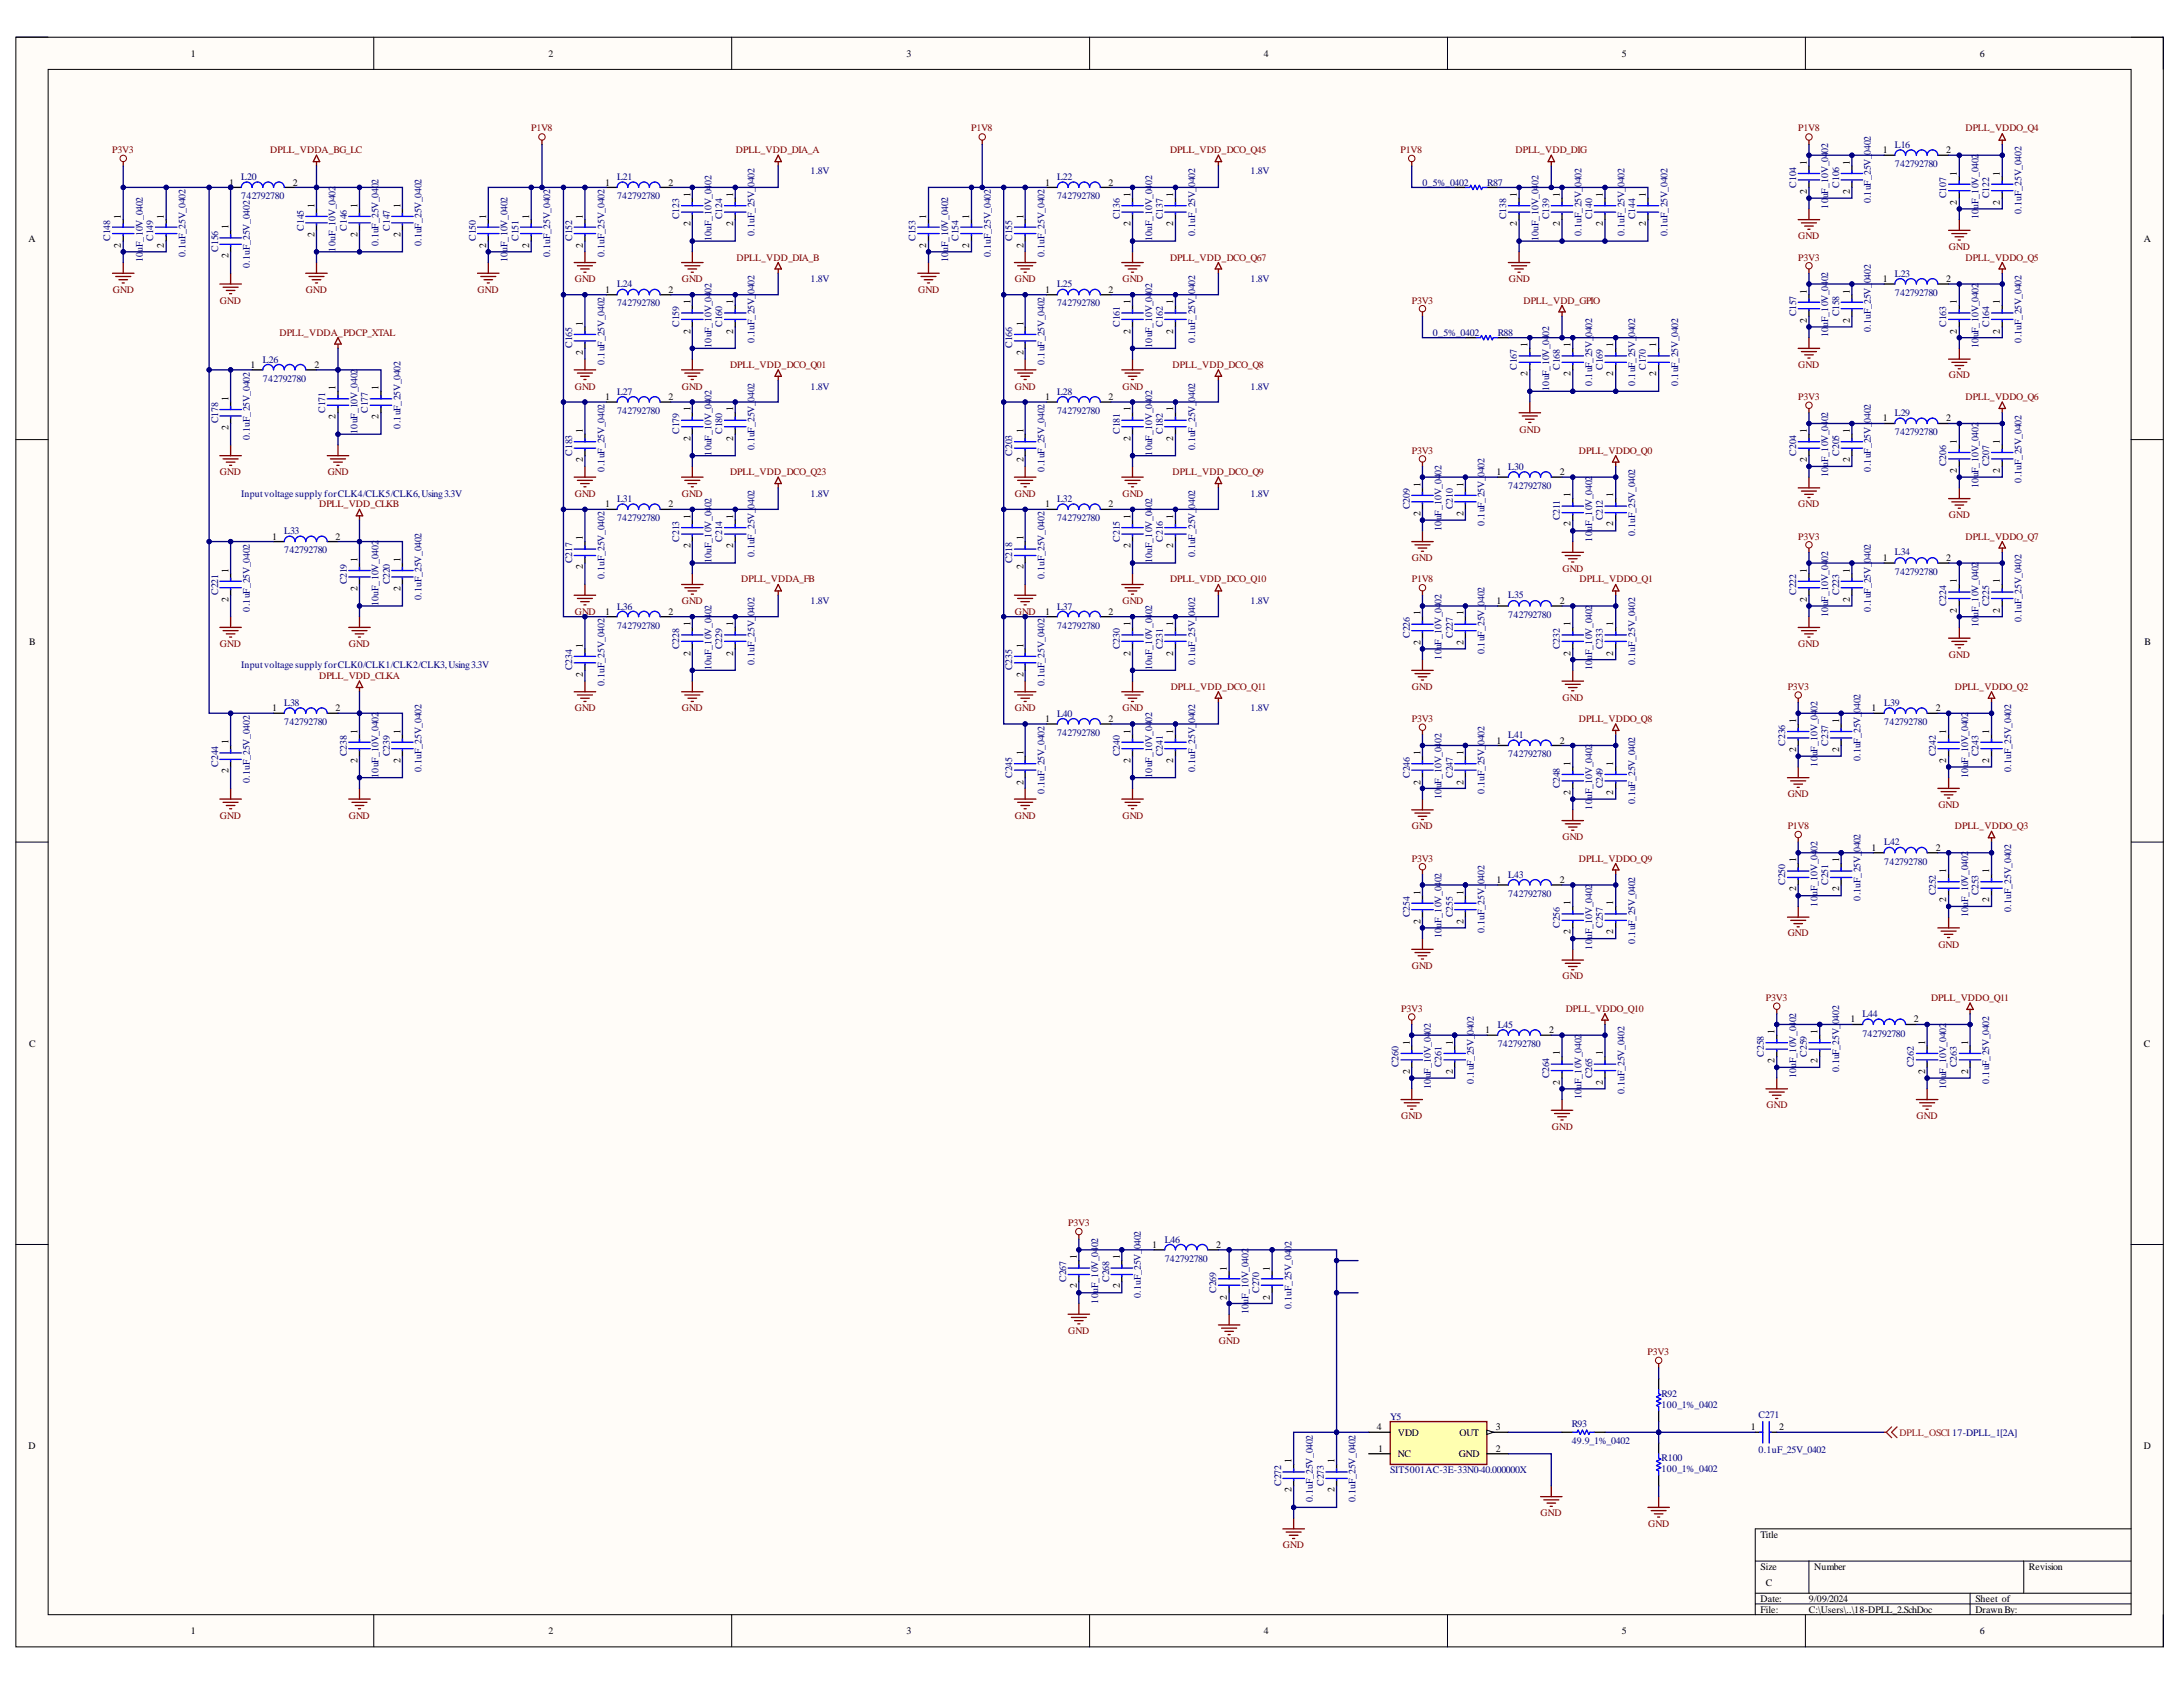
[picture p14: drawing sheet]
<svg xmlns="http://www.w3.org/2000/svg" width="279mm" height="216mm" viewBox="0 0 279 216" stroke-linecap="round" stroke-linejoin="round" font-family="sans-serif">
<defs><g id="words">
<g font-size="1.3">
<text x="24.4" y="7.3">1</text>
<text x="70.2" y="7.3">2</text>
<text x="116" y="7.3">3</text>
<text x="161.8" y="7.3">4</text>
<text x="207.6" y="7.3">5</text>
<text x="253.4" y="7.3">6</text>
<text x="29.3" y="23.8">1</text>
<text x="37.5" y="23.8">2</text>
<text x="77.5" y="23.8">1</text>
<text x="85.6" y="23.8">2</text>
<text x="133.8" y="23.8">1</text>
<text x="141.9" y="23.8">2</text>
<text x="231.3" y="21.1" transform="rotate(-90 231.3 21.1)">1</text>
<text x="236.8" y="21.1" transform="rotate(-90 236.8 21.1)">1</text>
<text x="241" y="19.6">1</text>
<text x="249.1" y="19.6">2</text>
<text x="250.5" y="22.5" transform="rotate(-90 250.5 22.5)">1</text>
<text x="256" y="22.5" transform="rotate(-90 256 22.5)">1</text>
<text x="15.5" y="28" transform="rotate(-90 15.5 28)">1</text>
<text x="21" y="28" transform="rotate(-90 21 28)">1</text>
<text x="29.3" y="29.3" transform="rotate(-90 29.3 29.3)">1</text>
<text x="40.2" y="26.6" transform="rotate(-90 40.2 26.6)">1</text>
<text x="45.7" y="26.6" transform="rotate(-90 45.7 26.6)">1</text>
<text x="51.2" y="26.6" transform="rotate(-90 51.2 26.6)">1</text>
<text x="62.2" y="28" transform="rotate(-90 62.2 28)">1</text>
<text x="67.7" y="28" transform="rotate(-90 67.7 28)">1</text>
<text x="74.6" y="28" transform="rotate(-90 74.6 28)">1</text>
<text x="88.4" y="28.9" transform="rotate(-90 88.4 28.9)">2</text>
<text x="88.4" y="25.2" transform="rotate(-90 88.4 25.2)">1</text>
<text x="93.9" y="28.9" transform="rotate(-90 93.9 28.9)">2</text>
<text x="93.9" y="25.2" transform="rotate(-90 93.9 25.2)">1</text>
<text x="118.5" y="28" transform="rotate(-90 118.5 28)">1</text>
<text x="124" y="28" transform="rotate(-90 124 28)">1</text>
<text x="131" y="28" transform="rotate(-90 131 28)">1</text>
<text x="144.7" y="28.9" transform="rotate(-90 144.7 28.9)">2</text>
<text x="144.7" y="25.2" transform="rotate(-90 144.7 25.2)">1</text>
<text x="150.2" y="28.9" transform="rotate(-90 150.2 28.9)">2</text>
<text x="150.2" y="25.2" transform="rotate(-90 150.2 25.2)">1</text>
<text x="194.1" y="28.9" transform="rotate(-90 194.1 28.9)">2</text>
<text x="194.1" y="25.2" transform="rotate(-90 194.1 25.2)">1</text>
<text x="199.6" y="28.9" transform="rotate(-90 199.6 28.9)">2</text>
<text x="199.6" y="25.2" transform="rotate(-90 199.6 25.2)">1</text>
<text x="205.1" y="28.9" transform="rotate(-90 205.1 28.9)">2</text>
<text x="205.1" y="25.2" transform="rotate(-90 205.1 25.2)">1</text>
<text x="210.6" y="28.9" transform="rotate(-90 210.6 28.9)">2</text>
<text x="210.6" y="25.2" transform="rotate(-90 210.6 25.2)">1</text>
<text x="231.3" y="24.9" transform="rotate(-90 231.3 24.9)">2</text>
<text x="236.8" y="24.9" transform="rotate(-90 236.8 24.9)">2</text>
<text x="250.5" y="26.2" transform="rotate(-90 250.5 26.2)">2</text>
<text x="256" y="26.2" transform="rotate(-90 256 26.2)">2</text>
<text x="3.6" y="30.9">A</text>
<text x="15.5" y="31.7" transform="rotate(-90 15.5 31.7)">2</text>
<text x="21" y="31.7" transform="rotate(-90 21 31.7)">2</text>
<text x="29.3" y="33.1" transform="rotate(-90 29.3 33.1)">2</text>
<text x="40.2" y="30.3" transform="rotate(-90 40.2 30.3)">2</text>
<text x="45.7" y="30.3" transform="rotate(-90 45.7 30.3)">2</text>
<text x="51.2" y="30.3" transform="rotate(-90 51.2 30.3)">2</text>
<text x="62.2" y="31.7" transform="rotate(-90 62.2 31.7)">2</text>
<text x="67.7" y="31.7" transform="rotate(-90 67.7 31.7)">2</text>
<text x="74.6" y="31.7" transform="rotate(-90 74.6 31.7)">2</text>
<text x="118.5" y="31.7" transform="rotate(-90 118.5 31.7)">2</text>
<text x="124" y="31.7" transform="rotate(-90 124 31.7)">2</text>
<text x="131" y="31.7" transform="rotate(-90 131 31.7)">2</text>
<text x="274.4" y="30.9">A</text>
<text x="74.6" y="41.7" transform="rotate(-90 74.6 41.7)">1</text>
<text x="77.5" y="37.4">1</text>
<text x="85.6" y="37.4">2</text>
<text x="88.4" y="39" transform="rotate(-90 88.4 39)">1</text>
<text x="93.9" y="39" transform="rotate(-90 93.9 39)">1</text>
<text x="131" y="41.7" transform="rotate(-90 131 41.7)">1</text>
<text x="133.8" y="37.4">1</text>
<text x="141.9" y="37.4">2</text>
<text x="144.7" y="39" transform="rotate(-90 144.7 39)">1</text>
<text x="150.2" y="39" transform="rotate(-90 150.2 39)">1</text>
<text x="231.3" y="41.3" transform="rotate(-90 231.3 41.3)">2</text>
<text x="231.3" y="37.6" transform="rotate(-90 231.3 37.6)">1</text>
<text x="236.8" y="41.3" transform="rotate(-90 236.8 41.3)">2</text>
<text x="236.8" y="37.6" transform="rotate(-90 236.8 37.6)">1</text>
<text x="241" y="36.1">1</text>
<text x="249.1" y="36.1">2</text>
<text x="250.5" y="39" transform="rotate(-90 250.5 39)">1</text>
<text x="256" y="39" transform="rotate(-90 256 39)">1</text>
<text x="32" y="47.1">1</text>
<text x="40.2" y="47.1">2</text>
<text x="74.6" y="45.4" transform="rotate(-90 74.6 45.4)">2</text>
<text x="88.4" y="42.7" transform="rotate(-90 88.4 42.7)">2</text>
<text x="93.9" y="42.7" transform="rotate(-90 93.9 42.7)">2</text>
<text x="131" y="45.4" transform="rotate(-90 131 45.4)">2</text>
<text x="144.7" y="42.7" transform="rotate(-90 144.7 42.7)">2</text>
<text x="150.2" y="42.7" transform="rotate(-90 150.2 42.7)">2</text>
<text x="195.5" y="44.5" transform="rotate(-90 195.5 44.5)">1</text>
<text x="201" y="44.5" transform="rotate(-90 201 44.5)">1</text>
<text x="206.5" y="44.5" transform="rotate(-90 206.5 44.5)">1</text>
<text x="212" y="44.5" transform="rotate(-90 212 44.5)">1</text>
<text x="250.5" y="42.7" transform="rotate(-90 250.5 42.7)">2</text>
<text x="256" y="42.7" transform="rotate(-90 256 42.7)">2</text>
<text x="29.3" y="51.3" transform="rotate(-90 29.3 51.3)">1</text>
<text x="43" y="53.7" transform="rotate(-90 43 53.7)">2</text>
<text x="43" y="50" transform="rotate(-90 43 50)">1</text>
<text x="48.5" y="53.7" transform="rotate(-90 48.5 53.7)">2</text>
<text x="48.5" y="50" transform="rotate(-90 48.5 50)">1</text>
<text x="77.5" y="51.2">1</text>
<text x="85.6" y="51.2">2</text>
<text x="88.4" y="52.7" transform="rotate(-90 88.4 52.7)">1</text>
<text x="93.9" y="52.7" transform="rotate(-90 93.9 52.7)">1</text>
<text x="133.8" y="51.2">1</text>
<text x="141.9" y="51.2">2</text>
<text x="144.7" y="52.7" transform="rotate(-90 144.7 52.7)">1</text>
<text x="150.2" y="52.7" transform="rotate(-90 150.2 52.7)">1</text>
<text x="195.5" y="48.2" transform="rotate(-90 195.5 48.2)">2</text>
<text x="201" y="48.2" transform="rotate(-90 201 48.2)">2</text>
<text x="206.5" y="48.2" transform="rotate(-90 206.5 48.2)">2</text>
<text x="212" y="48.2" transform="rotate(-90 212 48.2)">2</text>
<text x="241" y="53.9">1</text>
<text x="249.1" y="53.9">2</text>
<text x="29.3" y="55" transform="rotate(-90 29.3 55)">2</text>
<text x="74.6" y="59.2" transform="rotate(-90 74.6 59.2)">2</text>
<text x="74.6" y="55.4" transform="rotate(-90 74.6 55.4)">1</text>
<text x="88.4" y="56.4" transform="rotate(-90 88.4 56.4)">2</text>
<text x="93.9" y="56.4" transform="rotate(-90 93.9 56.4)">2</text>
<text x="131" y="59.2" transform="rotate(-90 131 59.2)">2</text>
<text x="131" y="55.4" transform="rotate(-90 131 55.4)">1</text>
<text x="144.7" y="56.4" transform="rotate(-90 144.7 56.4)">2</text>
<text x="150.2" y="56.4" transform="rotate(-90 150.2 56.4)">2</text>
<text x="231.3" y="59.2" transform="rotate(-90 231.3 59.2)">2</text>
<text x="231.3" y="55.4" transform="rotate(-90 231.3 55.4)">1</text>
<text x="236.8" y="59.2" transform="rotate(-90 236.8 59.2)">2</text>
<text x="236.8" y="55.4" transform="rotate(-90 236.8 55.4)">1</text>
<text x="250.5" y="56.8" transform="rotate(-90 250.5 56.8)">1</text>
<text x="256" y="56.8" transform="rotate(-90 256 56.8)">1</text>
<text x="77.5" y="64.9">1</text>
<text x="85.6" y="64.9">2</text>
<text x="133.8" y="64.9">1</text>
<text x="141.9" y="64.9">2</text>
<text x="181.8" y="62.3" transform="rotate(-90 181.8 62.3)">1</text>
<text x="187.3" y="62.3" transform="rotate(-90 187.3 62.3)">1</text>
<text x="191.5" y="60.9">1</text>
<text x="199.6" y="60.9">2</text>
<text x="201" y="63.6" transform="rotate(-90 201 63.6)">1</text>
<text x="206.5" y="63.6" transform="rotate(-90 206.5 63.6)">1</text>
<text x="250.5" y="60.5" transform="rotate(-90 250.5 60.5)">2</text>
<text x="256" y="60.5" transform="rotate(-90 256 60.5)">2</text>
<text x="34.8" y="69.1">1</text>
<text x="43" y="69.1">2</text>
<text x="45.7" y="71.9" transform="rotate(-90 45.7 71.9)">1</text>
<text x="51.2" y="71.9" transform="rotate(-90 51.2 71.9)">1</text>
<text x="74.6" y="69.1" transform="rotate(-90 74.6 69.1)">1</text>
<text x="88.4" y="70.1" transform="rotate(-90 88.4 70.1)">2</text>
<text x="88.4" y="66.4" transform="rotate(-90 88.4 66.4)">1</text>
<text x="93.9" y="70.1" transform="rotate(-90 93.9 70.1)">2</text>
<text x="93.9" y="66.4" transform="rotate(-90 93.9 66.4)">1</text>
<text x="131" y="69.1" transform="rotate(-90 131 69.1)">1</text>
<text x="144.7" y="70.1" transform="rotate(-90 144.7 70.1)">2</text>
<text x="144.7" y="66.4" transform="rotate(-90 144.7 66.4)">1</text>
<text x="150.2" y="70.1" transform="rotate(-90 150.2 70.1)">2</text>
<text x="150.2" y="66.4" transform="rotate(-90 150.2 66.4)">1</text>
<text x="181.8" y="66" transform="rotate(-90 181.8 66)">2</text>
<text x="187.3" y="66" transform="rotate(-90 187.3 66)">2</text>
<text x="201" y="67.4" transform="rotate(-90 201 67.4)">2</text>
<text x="206.5" y="67.4" transform="rotate(-90 206.5 67.4)">2</text>
<text x="241" y="71.8">1</text>
<text x="249.1" y="71.8">2</text>
<text x="29.3" y="77" transform="rotate(-90 29.3 77)">2</text>
<text x="29.3" y="73.3" transform="rotate(-90 29.3 73.3)">1</text>
<text x="45.7" y="75.6" transform="rotate(-90 45.7 75.6)">2</text>
<text x="51.2" y="75.6" transform="rotate(-90 51.2 75.6)">2</text>
<text x="74.6" y="72.9" transform="rotate(-90 74.6 72.9)">2</text>
<text x="131" y="72.9" transform="rotate(-90 131 72.9)">2</text>
<text x="191.5" y="77.3">1</text>
<text x="199.6" y="77.3">2</text>
<text x="231.3" y="77" transform="rotate(-90 231.3 77)">2</text>
<text x="231.3" y="73.3" transform="rotate(-90 231.3 73.3)">1</text>
<text x="236.8" y="77" transform="rotate(-90 236.8 77)">2</text>
<text x="236.8" y="73.3" transform="rotate(-90 236.8 73.3)">1</text>
<text x="250.5" y="74.6" transform="rotate(-90 250.5 74.6)">1</text>
<text x="256" y="74.6" transform="rotate(-90 256 74.6)">1</text>
<text x="3.7" y="82.5">B</text>
<text x="74.6" y="82.9" transform="rotate(-90 74.6 82.9)">1</text>
<text x="77.5" y="78.7">1</text>
<text x="85.6" y="78.7">2</text>
<text x="88.4" y="83.9" transform="rotate(-90 88.4 83.9)">2</text>
<text x="88.4" y="80.1" transform="rotate(-90 88.4 80.1)">1</text>
<text x="93.9" y="83.9" transform="rotate(-90 93.9 83.9)">2</text>
<text x="93.9" y="80.1" transform="rotate(-90 93.9 80.1)">1</text>
<text x="131" y="82.9" transform="rotate(-90 131 82.9)">1</text>
<text x="133.8" y="78.7">1</text>
<text x="141.9" y="78.7">2</text>
<text x="144.7" y="83.9" transform="rotate(-90 144.7 83.9)">2</text>
<text x="144.7" y="80.1" transform="rotate(-90 144.7 80.1)">1</text>
<text x="150.2" y="83.9" transform="rotate(-90 150.2 83.9)">2</text>
<text x="150.2" y="80.1" transform="rotate(-90 150.2 80.1)">1</text>
<text x="181.8" y="82.5" transform="rotate(-90 181.8 82.5)">2</text>
<text x="181.8" y="78.8" transform="rotate(-90 181.8 78.8)">1</text>
<text x="187.3" y="82.5" transform="rotate(-90 187.3 82.5)">2</text>
<text x="187.3" y="78.8" transform="rotate(-90 187.3 78.8)">1</text>
<text x="201" y="83.9" transform="rotate(-90 201 83.9)">2</text>
<text x="201" y="80.1" transform="rotate(-90 201 80.1)">1</text>
<text x="206.5" y="83.9" transform="rotate(-90 206.5 83.9)">2</text>
<text x="206.5" y="80.1" transform="rotate(-90 206.5 80.1)">1</text>
<text x="250.5" y="78.4" transform="rotate(-90 250.5 78.4)">2</text>
<text x="256" y="78.4" transform="rotate(-90 256 78.4)">2</text>
<text x="274.5" y="82.5">B</text>
<text x="74.6" y="86.6" transform="rotate(-90 74.6 86.6)">2</text>
<text x="131" y="86.6" transform="rotate(-90 131 86.6)">2</text>
<text x="29.3" y="95.2" transform="rotate(-90 29.3 95.2)">1</text>
<text x="34.8" y="91">1</text>
<text x="43" y="91">2</text>
<text x="45.7" y="93.9" transform="rotate(-90 45.7 93.9)">1</text>
<text x="51.2" y="93.9" transform="rotate(-90 51.2 93.9)">1</text>
<text x="133.8" y="92.4">1</text>
<text x="141.9" y="92.4">2</text>
<text x="144.7" y="93.9" transform="rotate(-90 144.7 93.9)">1</text>
<text x="150.2" y="93.9" transform="rotate(-90 150.2 93.9)">1</text>
<text x="191.5" y="95.2">1</text>
<text x="199.6" y="95.2">2</text>
<text x="229.9" y="92.5" transform="rotate(-90 229.9 92.5)">1</text>
<text x="235.4" y="92.5" transform="rotate(-90 235.4 92.5)">1</text>
<text x="239.5" y="91">1</text>
<text x="247.7" y="91">2</text>
<text x="249.1" y="93.9" transform="rotate(-90 249.1 93.9)">1</text>
<text x="254.6" y="93.9" transform="rotate(-90 254.6 93.9)">1</text>
<text x="29.3" y="99" transform="rotate(-90 29.3 99)">2</text>
<text x="45.7" y="97.6" transform="rotate(-90 45.7 97.6)">2</text>
<text x="51.2" y="97.6" transform="rotate(-90 51.2 97.6)">2</text>
<text x="131" y="100.4" transform="rotate(-90 131 100.4)">2</text>
<text x="131" y="96.6" transform="rotate(-90 131 96.6)">1</text>
<text x="144.7" y="97.6" transform="rotate(-90 144.7 97.6)">2</text>
<text x="150.2" y="97.6" transform="rotate(-90 150.2 97.6)">2</text>
<text x="181.8" y="100.4" transform="rotate(-90 181.8 100.4)">2</text>
<text x="181.8" y="96.6" transform="rotate(-90 181.8 96.6)">1</text>
<text x="187.3" y="100.4" transform="rotate(-90 187.3 100.4)">2</text>
<text x="187.3" y="96.6" transform="rotate(-90 187.3 96.6)">1</text>
<text x="201" y="101.8" transform="rotate(-90 201 101.8)">2</text>
<text x="201" y="98" transform="rotate(-90 201 98)">1</text>
<text x="206.5" y="101.8" transform="rotate(-90 206.5 101.8)">2</text>
<text x="206.5" y="98" transform="rotate(-90 206.5 98)">1</text>
<text x="229.9" y="96.3" transform="rotate(-90 229.9 96.3)">2</text>
<text x="235.4" y="96.3" transform="rotate(-90 235.4 96.3)">2</text>
<text x="249.1" y="97.6" transform="rotate(-90 249.1 97.6)">2</text>
<text x="254.6" y="97.6" transform="rotate(-90 254.6 97.6)">2</text>
<text x="191.5" y="113">1</text>
<text x="199.6" y="113">2</text>
<text x="229.9" y="110.4" transform="rotate(-90 229.9 110.4)">1</text>
<text x="235.4" y="110.4" transform="rotate(-90 235.4 110.4)">1</text>
<text x="239.5" y="108.9">1</text>
<text x="247.7" y="108.9">2</text>
<text x="249.1" y="111.7" transform="rotate(-90 249.1 111.7)">1</text>
<text x="254.6" y="111.7" transform="rotate(-90 254.6 111.7)">1</text>
<text x="181.8" y="118.2" transform="rotate(-90 181.8 118.2)">2</text>
<text x="181.8" y="114.5" transform="rotate(-90 181.8 114.5)">1</text>
<text x="187.3" y="118.2" transform="rotate(-90 187.3 118.2)">2</text>
<text x="187.3" y="114.5" transform="rotate(-90 187.3 114.5)">1</text>
<text x="201" y="119.6" transform="rotate(-90 201 119.6)">2</text>
<text x="201" y="115.9" transform="rotate(-90 201 115.9)">1</text>
<text x="206.5" y="119.6" transform="rotate(-90 206.5 119.6)">2</text>
<text x="206.5" y="115.9" transform="rotate(-90 206.5 115.9)">1</text>
<text x="229.9" y="114.1" transform="rotate(-90 229.9 114.1)">2</text>
<text x="235.4" y="114.1" transform="rotate(-90 235.4 114.1)">2</text>
<text x="249.1" y="115.4" transform="rotate(-90 249.1 115.4)">2</text>
<text x="254.6" y="115.4" transform="rotate(-90 254.6 115.4)">2</text>
<text x="236.8" y="130.8">1</text>
<text x="245" y="130.8">2</text>
<text x="3.7" y="134">C</text>
<text x="180.4" y="137.4" transform="rotate(-90 180.4 137.4)">2</text>
<text x="180.4" y="133.7" transform="rotate(-90 180.4 133.7)">1</text>
<text x="185.9" y="137.4" transform="rotate(-90 185.9 137.4)">2</text>
<text x="185.9" y="133.7" transform="rotate(-90 185.9 133.7)">1</text>
<text x="190.1" y="132.3">1</text>
<text x="198.3" y="132.3">2</text>
<text x="199.6" y="135" transform="rotate(-90 199.6 135)">1</text>
<text x="205.1" y="135" transform="rotate(-90 205.1 135)">1</text>
<text x="227.1" y="136.1" transform="rotate(-90 227.1 136.1)">2</text>
<text x="227.1" y="132.3" transform="rotate(-90 227.1 132.3)">1</text>
<text x="232.6" y="136.1" transform="rotate(-90 232.6 136.1)">2</text>
<text x="232.6" y="132.3" transform="rotate(-90 232.6 132.3)">1</text>
<text x="246.4" y="137.4" transform="rotate(-90 246.4 137.4)">2</text>
<text x="246.4" y="133.7" transform="rotate(-90 246.4 133.7)">1</text>
<text x="251.9" y="137.4" transform="rotate(-90 251.9 137.4)">2</text>
<text x="251.9" y="133.7" transform="rotate(-90 251.9 133.7)">1</text>
<text x="274.4" y="134">C</text>
<text x="199.6" y="138.9" transform="rotate(-90 199.6 138.9)">2</text>
<text x="205.1" y="138.9" transform="rotate(-90 205.1 138.9)">2</text>
<text x="137.8" y="161.2" transform="rotate(-90 137.8 161.2)">1</text>
<text x="143.3" y="161.2" transform="rotate(-90 143.3 161.2)">1</text>
<text x="147.5" y="159.7">1</text>
<text x="155.7" y="159.7">2</text>
<text x="137.8" y="164.9" transform="rotate(-90 137.8 164.9)">2</text>
<text x="143.3" y="164.9" transform="rotate(-90 143.3 164.9)">2</text>
<text x="157" y="166.3" transform="rotate(-90 157 166.3)">2</text>
<text x="157" y="162.6" transform="rotate(-90 157 162.6)">1</text>
<text x="162.5" y="166.3" transform="rotate(-90 162.5 166.3)">2</text>
<text x="162.5" y="162.6" transform="rotate(-90 162.5 162.6)">1</text>
<text x="3.6" y="185.4">D</text>
<text x="176.2" y="183">4</text>
<text x="176.4" y="185.8">1</text>
<text x="178.9" y="183.7">VDD</text>
<text x="186.8" y="183.7">OUT</text>
<text x="191.4" y="183">3</text>
<text x="191.4" y="185.8">2</text>
<text x="224.1" y="183">1</text>
<text x="227.7" y="183">2</text>
<text x="274.4" y="185.4">D</text>
<text x="165.3" y="191" transform="rotate(-90 165.3 191)">2</text>
<text x="165.3" y="187.3" transform="rotate(-90 165.3 187.3)">1</text>
<text x="170.8" y="191" transform="rotate(-90 170.8 191)">2</text>
<text x="170.8" y="187.3" transform="rotate(-90 170.8 187.3)">1</text>
<text x="178.9" y="186.5">NC</text>
<text x="186.7" y="186.5">GND</text>
<text x="225.3" y="196.8">Title</text>
<text x="225.3" y="200.9">Size</text>
<text x="226" y="203">C</text>
<text x="232.2" y="200.9">Number</text>
<text x="259.7" y="200.9">Revision</text>
<text x="24.4" y="209.2">1</text>
<text x="70.2" y="209.2">2</text>
<text x="116" y="209.2">3</text>
<text x="161.8" y="209.2">4</text>
<text x="207.6" y="209.2">5</text>
<text x="225.3" y="205">Date:</text>
<text x="225.3" y="206.4">File:</text>
<text x="231.5" y="205">9/09/2024</text>
<text x="231.5" y="206.4">C:\Users\..\18-DPLL_2.SchDoc</text>
<text x="252.8" y="205">Sheet of</text>
<text x="252.8" y="206.4">DrawnBy:</text>
<text x="253.4" y="209.2">6</text>
</g>
<g font-size="1.3" fill="#800000">
<text x="68" y="16.8">P1V8</text>
<text x="124.3" y="16.8">P1V8</text>
<text x="230.2" y="16.8">P1V8</text>
<text x="251.6" y="16.8">DPLL_VDDO_Q4</text>
<text x="14.4" y="19.6">P3V3</text>
<text x="34.6" y="19.6">DPLL_VDDA_BG_LC</text>
<text x="94.2" y="19.6">DPLL_VDD_DIA_A</text>
<text x="149.7" y="19.6">DPLL_VDD_DCO_Q45</text>
<text x="179.3" y="19.6">P1V8</text>
<text x="194" y="19.6">DPLL_VDD_DIG</text>
<text x="94.3" y="33.4">DPLL_VDD_DIA_B</text>
<text x="149.7" y="33.4">DPLL_VDD_DCO_Q67</text>
<text x="230.2" y="30.6">GND</text>
<text x="230.2" y="33.4">P3V3</text>
<text x="249.4" y="32">GND</text>
<text x="251.6" y="33.4">DPLL_VDDO_Q5</text>
<text x="14.5" y="37.4">GND</text>
<text x="28.2" y="38.9">GND</text>
<text x="39.1" y="37.4">GND</text>
<text x="61.1" y="37.4">GND</text>
<text x="73.6" y="36.1">GND</text>
<text x="87.3" y="36.1">GND</text>
<text x="117.5" y="37.4">GND</text>
<text x="129.9" y="36.1">GND</text>
<text x="143.7" y="36.1">GND</text>
<text x="180.7" y="38.9">P3V3</text>
<text x="193.1" y="36.1">GND</text>
<text x="195" y="38.9">DPLL_VDD_GPIO</text>
<text x="35.8" y="42.9">DPLL_VDDA_PDCP_XTAL</text>
<text x="93.4" y="47.1">DPLL_VDD_DCO_Q01</text>
<text x="150.1" y="47.1">DPLL_VDD_DCO_Q8</text>
<text x="230.2" y="47.1">GND</text>
<text x="73.6" y="49.9">GND</text>
<text x="87.3" y="49.9">GND</text>
<text x="129.9" y="49.9">GND</text>
<text x="143.7" y="49.9">GND</text>
<text x="230.2" y="51.2">P3V3</text>
<text x="249.4" y="48.4">GND</text>
<text x="251.6" y="51.2">DPLL_VDDO_Q6</text>
<text x="180.7" y="58.1">P3V3</text>
<text x="194.5" y="55.4">GND</text>
<text x="202.1" y="58.1">DPLL_VDDO_Q0</text>
<text x="28.2" y="60.9">GND</text>
<text x="40.8" y="64.9">DPLL_VDD_CLKB</text>
<text x="41.9" y="60.9">GND</text>
<text x="73.6" y="63.6">GND</text>
<text x="87.3" y="63.6">GND</text>
<text x="93.4" y="60.9">DPLL_VDD_DCO_Q23</text>
<text x="129.9" y="63.6">GND</text>
<text x="143.7" y="63.6">GND</text>
<text x="150.1" y="60.9">DPLL_VDD_DCO_Q9</text>
<text x="230.2" y="64.9">GND</text>
<text x="180.7" y="71.8">GND</text>
<text x="230.2" y="69.1">P3V3</text>
<text x="249.4" y="66.3">GND</text>
<text x="251.6" y="69.1">DPLL_VDDO_Q7</text>
<text x="87.3" y="77.3">GND</text>
<text x="94.9" y="74.5">DPLL_VDDA_FB</text>
<text x="143.7" y="77.3">GND</text>
<text x="149.7" y="74.5">DPLL_VDD_DCO_Q10</text>
<text x="180.7" y="74.5">P1V8</text>
<text x="200" y="73.2">GND</text>
<text x="202.2" y="74.5">DPLL_VDDO_Q1</text>
<text x="28.2" y="82.8">GND</text>
<text x="44.6" y="82.8">GND</text>
<text x="73.6" y="78.7">GND</text>
<text x="129.9" y="78.7">GND</text>
<text x="230.2" y="82.8">GND</text>
<text x="40.8" y="86.9">DPLL_VDD_CLKA</text>
<text x="149.8" y="88.3">DPLL_VDD_DCO_Q11</text>
<text x="180.7" y="88.3">GND</text>
<text x="200" y="89.7">GND</text>
<text x="228.8" y="88.3">P3V3</text>
<text x="249.4" y="84.2">GND</text>
<text x="250.2" y="88.3">DPLL_VDDO_Q2</text>
<text x="73.6" y="91">GND</text>
<text x="87.3" y="91">GND</text>
<text x="129.9" y="91">GND</text>
<text x="143.7" y="91">GND</text>
<text x="180.7" y="92.4">P3V3</text>
<text x="202.1" y="92.4">DPLL_VDDO_Q8</text>
<text x="28.2" y="104.8">GND</text>
<text x="44.6" y="104.8">GND</text>
<text x="129.9" y="104.8">GND</text>
<text x="143.7" y="104.8">GND</text>
<text x="180.7" y="106.1">GND</text>
<text x="200" y="107.5">GND</text>
<text x="228.8" y="102">GND</text>
<text x="228.8" y="106.1">P1V8</text>
<text x="248.1" y="103.4">GND</text>
<text x="250.2" y="106.1">DPLL_VDDO_Q3</text>
<text x="180.7" y="110.3">P3V3</text>
<text x="202.1" y="110.3">DPLL_VDDO_Q9</text>
<text x="228.8" y="119.8">GND</text>
<text x="180.7" y="124">GND</text>
<text x="200" y="125.3">GND</text>
<text x="248.1" y="121.3">GND</text>
<text x="179.3" y="129.5">P3V3</text>
<text x="200.4" y="129.5">DPLL_VDDO_Q10</text>
<text x="226" y="128.1">P3V3</text>
<text x="247.2" y="128.1">DPLL_VDDO_Q11</text>
<text x="179.3" y="143.2">GND</text>
<text x="226.1" y="141.8">GND</text>
<text x="245.3" y="143.2">GND</text>
<text x="198.6" y="144.6">GND</text>
<text x="136.7" y="156.9">P3V3</text>
<text x="136.7" y="170.7">GND</text>
<text x="156" y="172.1">GND</text>
<text x="210.9" y="173.4">P3V3</text>
<text x="197.2" y="194">GND</text>
<text x="211" y="195.4">GND</text>
<text x="164.2" y="198.2">GND</text>
</g>
<g font-size="1.3" fill="#000080">
<text x="30.9" y="23.1">L20</text>
<text x="79" y="23.1">L21</text>
<text x="91.1" y="23.7" transform="rotate(-90 91.1 23.7)">02</text>
<text x="96.6" y="23.9" transform="rotate(-90 96.6 23.9)">0402</text>
<text x="103.8" y="22.3">1.8V</text>
<text x="135.3" y="23.1">L22</text>
<text x="147.5" y="23.7" transform="rotate(-90 147.5 23.7)">02</text>
<text x="153" y="23.9" transform="rotate(-90 153 23.9)">0402</text>
<text x="160.1" y="22.3">1.8V</text>
<text x="182" y="23.8">0_5%_0402</text>
<text x="190.3" y="23.8">R87</text>
<text x="196.9" y="23.7" transform="rotate(-90 196.9 23.7)">02</text>
<text x="202.4" y="23.9" transform="rotate(-90 202.4 23.9)">0402</text>
<text x="207.9" y="23.9" transform="rotate(-90 207.9 23.9)">0402</text>
<text x="239.5" y="19.8" transform="rotate(-90 239.5 19.8)">0402</text>
<text x="242.5" y="18.9">L16</text>
<text x="242.5" y="21.4">742792780</text>
<text x="30.9" y="25.5">742792780</text>
<text x="38.9" y="29.5" transform="rotate(-90 38.9 29.5)">C145</text>
<text x="44.4" y="29.5" transform="rotate(-90 44.4 29.5)">C146</text>
<text x="49.9" y="29.5" transform="rotate(-90 49.9 29.5)">C147</text>
<text x="79" y="25.5">742792780</text>
<text x="86.9" y="28.1" transform="rotate(-90 86.9 28.1)">C123</text>
<text x="92.4" y="28.1" transform="rotate(-90 92.4 28.1)">C124</text>
<text x="135.3" y="25.5">742792780</text>
<text x="143.3" y="28.1" transform="rotate(-90 143.3 28.1)">C136</text>
<text x="148.8" y="28.1" transform="rotate(-90 148.8 28.1)">C137</text>
<text x="192.8" y="28.1" transform="rotate(-90 192.8 28.1)">C138</text>
<text x="198.3" y="28.1" transform="rotate(-90 198.3 28.1)">C139</text>
<text x="203.8" y="28.1" transform="rotate(-90 203.8 28.1)">C140</text>
<text x="209.3" y="28.1" transform="rotate(-90 209.3 28.1)">C144</text>
<text x="229.9" y="24" transform="rotate(-90 229.9 24)">C104</text>
<text x="234" y="26.7" transform="rotate(-90 234 26.7)">10uF_10V_0402</text>
<text x="235.4" y="24" transform="rotate(-90 235.4 24)">C106</text>
<text x="239.5" y="26" transform="rotate(-90 239.5 26)">0.1uF_25V_</text>
<text x="249.1" y="25.4" transform="rotate(-90 249.1 25.4)">C107</text>
<text x="253.2" y="28.1" transform="rotate(-90 253.2 28.1)">10</text>
<text x="253.2" y="26.7" transform="rotate(-90 253.2 26.7)">uF_10V_0402</text>
<text x="254.6" y="25.4" transform="rotate(-90 254.6 25.4)">C122</text>
<text x="258.7" y="27.4" transform="rotate(-90 258.7 27.4)">0.1uF_25V_0402</text>
<text x="14.1" y="30.9" transform="rotate(-90 14.1 30.9)">C148</text>
<text x="18.3" y="33.6" transform="rotate(-90 18.3 33.6)">10</text>
<text x="18.3" y="32.2" transform="rotate(-90 18.3 32.2)">uF_10V_0402</text>
<text x="19.6" y="30.9" transform="rotate(-90 19.6 30.9)">C149</text>
<text x="23.8" y="32.9" transform="rotate(-90 23.8 32.9)">0.1uF_25V_0402</text>
<text x="27.9" y="32.2" transform="rotate(-90 27.9 32.2)">C156</text>
<text x="32" y="34.3" transform="rotate(-90 32 34.3)">0.1uF_25V_0402</text>
<text x="43" y="32.2" transform="rotate(-90 43 32.2)">10uF_10V_0402</text>
<text x="48.5" y="31.5" transform="rotate(-90 48.5 31.5)">0.1uF_25V_0402</text>
<text x="53.9" y="31.5" transform="rotate(-90 53.9 31.5)">0.1uF_25V_0402</text>
<text x="60.9" y="30.9" transform="rotate(-90 60.9 30.9)">C150</text>
<text x="64.9" y="33.6" transform="rotate(-90 64.9 33.6)">10</text>
<text x="64.9" y="32.2" transform="rotate(-90 64.9 32.2)">uF_10V_0402</text>
<text x="66.4" y="30.9" transform="rotate(-90 66.4 30.9)">C151</text>
<text x="70.4" y="32.9" transform="rotate(-90 70.4 32.9)">0.1uF_25V_0402</text>
<text x="73.2" y="30.9" transform="rotate(-90 73.2 30.9)">C152</text>
<text x="77.4" y="32.9" transform="rotate(-90 77.4 32.9)">0.1uF_25V_0402</text>
<text x="91.1" y="30.9" transform="rotate(-90 91.1 30.9)">10uF_10V_04</text>
<text x="96.6" y="30.2" transform="rotate(-90 96.6 30.2)">0.1uF_25V_</text>
<text x="117.2" y="30.9" transform="rotate(-90 117.2 30.9)">C153</text>
<text x="121.3" y="33.6" transform="rotate(-90 121.3 33.6)">10</text>
<text x="121.3" y="32.2" transform="rotate(-90 121.3 32.2)">uF_10V_0402</text>
<text x="122.7" y="30.9" transform="rotate(-90 122.7 30.9)">C154</text>
<text x="126.8" y="32.9" transform="rotate(-90 126.8 32.9)">0.1uF_25V_0402</text>
<text x="129.5" y="30.9" transform="rotate(-90 129.5 30.9)">C155</text>
<text x="133.7" y="32.9" transform="rotate(-90 133.7 32.9)">0.1uF_25V_0402</text>
<text x="147.5" y="30.9" transform="rotate(-90 147.5 30.9)">10uF_10V_04</text>
<text x="153" y="30.2" transform="rotate(-90 153 30.2)">0.1uF_25V_</text>
<text x="196.9" y="30.9" transform="rotate(-90 196.9 30.9)">10uF_10V_04</text>
<text x="202.4" y="30.2" transform="rotate(-90 202.4 30.2)">0.1uF_25V_</text>
<text x="207.9" y="30.2" transform="rotate(-90 207.9 30.2)">0.1uF_25V_</text>
<text x="213.4" y="30.2" transform="rotate(-90 213.4 30.2)">0.1uF_25V_0402</text>
<text x="242.5" y="35.4">L23</text>
<text x="79" y="36.8">L24</text>
<text x="79" y="39.2">742792780</text>
<text x="86.9" y="41.8" transform="rotate(-90 86.9 41.8)">C159</text>
<text x="91.1" y="37.4" transform="rotate(-90 91.1 37.4)">02</text>
<text x="92.4" y="41.8" transform="rotate(-90 92.4 41.8)">C160</text>
<text x="96.6" y="37.6" transform="rotate(-90 96.6 37.6)">0402</text>
<text x="103.8" y="36.1">1.8V</text>
<text x="135.3" y="36.8">L25</text>
<text x="135.3" y="39.2">742792780</text>
<text x="143.3" y="41.8" transform="rotate(-90 143.3 41.8)">C161</text>
<text x="147.5" y="37.4" transform="rotate(-90 147.5 37.4)">02</text>
<text x="148.8" y="41.8" transform="rotate(-90 148.8 41.8)">C162</text>
<text x="153" y="37.6" transform="rotate(-90 153 37.6)">0402</text>
<text x="160.1" y="36.1">1.8V</text>
<text x="229.9" y="40.5" transform="rotate(-90 229.9 40.5)">C157</text>
<text x="235.4" y="40.5" transform="rotate(-90 235.4 40.5)">C158</text>
<text x="239.5" y="36.3" transform="rotate(-90 239.5 36.3)">0402</text>
<text x="242.5" y="37.9">742792780</text>
<text x="249.1" y="41.8" transform="rotate(-90 249.1 41.8)">C163</text>
<text x="254.6" y="41.8" transform="rotate(-90 254.6 41.8)">C164</text>
<text x="33.7" y="46.4">L26</text>
<text x="73.2" y="44.5" transform="rotate(-90 73.2 44.5)">C165</text>
<text x="77.4" y="46.7" transform="rotate(-90 77.4 46.7)">0.1uF_25V_0402</text>
<text x="91.1" y="44.5" transform="rotate(-90 91.1 44.5)">10uF_10V_04</text>
<text x="96.6" y="43.9" transform="rotate(-90 96.6 43.9)">0.1uF_25V_</text>
<text x="129.5" y="44.5" transform="rotate(-90 129.5 44.5)">C166</text>
<text x="133.7" y="46.7" transform="rotate(-90 133.7 46.7)">0.1uF_25V_0402</text>
<text x="147.5" y="44.5" transform="rotate(-90 147.5 44.5)">10uF_10V_04</text>
<text x="153" y="43.9" transform="rotate(-90 153 43.9)">0.1uF_25V_</text>
<text x="183.4" y="42.9">0_5%_0402</text>
<text x="191.7" y="42.9">R88</text>
<text x="194.1" y="47.3" transform="rotate(-90 194.1 47.3)">C167</text>
<text x="198.3" y="42.9" transform="rotate(-90 198.3 42.9)">02</text>
<text x="199.6" y="47.3" transform="rotate(-90 199.6 47.3)">C168</text>
<text x="203.8" y="43.1" transform="rotate(-90 203.8 43.1)">0402</text>
<text x="205.1" y="47.3" transform="rotate(-90 205.1 47.3)">C169</text>
<text x="209.3" y="43.1" transform="rotate(-90 209.3 43.1)">0402</text>
<text x="210.6" y="47.3" transform="rotate(-90 210.6 47.3)">C170</text>
<text x="234" y="43.2" transform="rotate(-90 234 43.2)">10uF_10V_0402</text>
<text x="239.5" y="42.5" transform="rotate(-90 239.5 42.5)">0.1uF_25V_</text>
<text x="253.2" y="44.5" transform="rotate(-90 253.2 44.5)">10</text>
<text x="253.2" y="43.2" transform="rotate(-90 253.2 43.2)">uF_10V_0402</text>
<text x="258.7" y="43.9" transform="rotate(-90 258.7 43.9)">0.1uF_25V_0402</text>
<text x="33.7" y="48.9">742792780</text>
<text x="41.6" y="52.8" transform="rotate(-90 41.6 52.8)">C171</text>
<text x="47.1" y="52.8" transform="rotate(-90 47.1 52.8)">C177</text>
<text x="79" y="50.5">L27</text>
<text x="79" y="53">742792780</text>
<text x="91.1" y="51.1" transform="rotate(-90 91.1 51.1)">02</text>
<text x="96.6" y="51.4" transform="rotate(-90 96.6 51.4)">0402</text>
<text x="103.8" y="49.9">1.8V</text>
<text x="135.3" y="50.5">L28</text>
<text x="135.3" y="53">742792780</text>
<text x="147.5" y="51.1" transform="rotate(-90 147.5 51.1)">02</text>
<text x="153" y="51.4" transform="rotate(-90 153 51.4)">0402</text>
<text x="160.1" y="49.9">1.8V</text>
<text x="198.3" y="50" transform="rotate(-90 198.3 50)">10uF_10V_04</text>
<text x="203.8" y="49.4" transform="rotate(-90 203.8 49.4)">0.1uF_25V_</text>
<text x="209.3" y="49.4" transform="rotate(-90 209.3 49.4)">0.1uF_25V_</text>
<text x="214.8" y="49.4" transform="rotate(-90 214.8 49.4)">0.1uF_25V_0402</text>
<text x="234" y="53.9" transform="rotate(-90 234 53.9)">02</text>
<text x="242.5" y="53.2">L29</text>
<text x="27.9" y="54.2" transform="rotate(-90 27.9 54.2)">C178</text>
<text x="32" y="56.3" transform="rotate(-90 32 56.3)">0.1uF_25V_0402</text>
<text x="45.7" y="55.5" transform="rotate(-90 45.7 55.5)">10uF_10V_0402</text>
<text x="51.2" y="54.9" transform="rotate(-90 51.2 54.9)">0.1uF_25V_0402</text>
<text x="73.2" y="58.3" transform="rotate(-90 73.2 58.3)">C183</text>
<text x="86.9" y="55.5" transform="rotate(-90 86.9 55.5)">C179</text>
<text x="91.1" y="58.3" transform="rotate(-90 91.1 58.3)">10uF_10V_04</text>
<text x="92.4" y="55.5" transform="rotate(-90 92.4 55.5)">C180</text>
<text x="96.6" y="57.6" transform="rotate(-90 96.6 57.6)">0.1uF_25V_</text>
<text x="129.5" y="58.3" transform="rotate(-90 129.5 58.3)">C203</text>
<text x="143.3" y="55.5" transform="rotate(-90 143.3 55.5)">C181</text>
<text x="147.5" y="58.3" transform="rotate(-90 147.5 58.3)">10uF_10V_04</text>
<text x="148.8" y="55.5" transform="rotate(-90 148.8 55.5)">C182</text>
<text x="153" y="57.6" transform="rotate(-90 153 57.6)">0.1uF_25V_</text>
<text x="229.9" y="58.3" transform="rotate(-90 229.9 58.3)">C204</text>
<text x="235.4" y="58.3" transform="rotate(-90 235.4 58.3)">C205</text>
<text x="239.5" y="54.1" transform="rotate(-90 239.5 54.1)">0402</text>
<text x="242.5" y="55.7">742792780</text>
<text x="249.1" y="59.7" transform="rotate(-90 249.1 59.7)">C206</text>
<text x="254.6" y="59.7" transform="rotate(-90 254.6 59.7)">C207</text>
<text x="30.9" y="63.6">InputvoltagesupplyforCLK4/CLK5/CLK6,Using3.3V</text>
<text x="77.4" y="60.3" transform="rotate(-90 77.4 60.3)">0.1uF_25V_0402</text>
<text x="79" y="64.2">L31</text>
<text x="91.1" y="64.9" transform="rotate(-90 91.1 64.9)">02</text>
<text x="96.6" y="65.1" transform="rotate(-90 96.6 65.1)">0402</text>
<text x="103.8" y="63.6">1.8V</text>
<text x="133.7" y="60.3" transform="rotate(-90 133.7 60.3)">0.1uF_25V_0402</text>
<text x="135.3" y="64.2">L32</text>
<text x="147.5" y="64.9" transform="rotate(-90 147.5 64.9)">02</text>
<text x="153" y="65.1" transform="rotate(-90 153 65.1)">0402</text>
<text x="160.1" y="63.6">1.8V</text>
<text x="180.4" y="65.2" transform="rotate(-90 180.4 65.2)">C209</text>
<text x="184.5" y="60.8" transform="rotate(-90 184.5 60.8)">02</text>
<text x="185.9" y="65.2" transform="rotate(-90 185.9 65.2)">C210</text>
<text x="190" y="61" transform="rotate(-90 190 61)">0402</text>
<text x="193" y="60.1">L30</text>
<text x="193" y="62.6">742792780</text>
<text x="234" y="61" transform="rotate(-90 234 61)">10uF_10V_04</text>
<text x="239.5" y="60.3" transform="rotate(-90 239.5 60.3)">0.1uF_25V_</text>
<text x="253.2" y="62.5" transform="rotate(-90 253.2 62.5)">10uF_10V_0402</text>
<text x="258.7" y="61.8" transform="rotate(-90 258.7 61.8)">0.1uF_25V_0402</text>
<text x="36.4" y="68.4">L33</text>
<text x="36.4" y="70.8">742792780</text>
<text x="79" y="66.7">742792780</text>
<text x="86.9" y="69.3" transform="rotate(-90 86.9 69.3)">C213</text>
<text x="92.4" y="69.3" transform="rotate(-90 92.4 69.3)">C214</text>
<text x="96.6" y="71.3" transform="rotate(-90 96.6 71.3)">0.1uF_25V_</text>
<text x="135.3" y="66.7">742792780</text>
<text x="143.3" y="69.3" transform="rotate(-90 143.3 69.3)">C215</text>
<text x="148.8" y="69.3" transform="rotate(-90 148.8 69.3)">C216</text>
<text x="153" y="71.3" transform="rotate(-90 153 71.3)">0.1uF_25V_</text>
<text x="184.5" y="68" transform="rotate(-90 184.5 68)">10uF_10V_04</text>
<text x="190" y="67.3" transform="rotate(-90 190 67.3)">0.1uF_25V_</text>
<text x="199.6" y="66.6" transform="rotate(-90 199.6 66.6)">C211</text>
<text x="203.8" y="69.3" transform="rotate(-90 203.8 69.3)">10uF_10V_0402</text>
<text x="205.1" y="66.6" transform="rotate(-90 205.1 66.6)">C212</text>
<text x="209.3" y="68.6" transform="rotate(-90 209.3 68.6)">0.1uF_25V_0402</text>
<text x="234" y="71.8" transform="rotate(-90 234 71.8)">02</text>
<text x="242.5" y="71.1">L34</text>
<text x="27.9" y="76.1" transform="rotate(-90 27.9 76.1)">C221</text>
<text x="44.4" y="74.8" transform="rotate(-90 44.4 74.8)">C219</text>
<text x="48.5" y="77.6" transform="rotate(-90 48.5 77.6)">10uF_10V_0402</text>
<text x="49.9" y="74.8" transform="rotate(-90 49.9 74.8)">C220</text>
<text x="53.9" y="76.8" transform="rotate(-90 53.9 76.8)">0.1uF_25V_0402</text>
<text x="73.2" y="72.1" transform="rotate(-90 73.2 72.1)">C217</text>
<text x="77.4" y="74.1" transform="rotate(-90 77.4 74.1)">0.1uF_25V_0402</text>
<text x="91.1" y="72.1" transform="rotate(-90 91.1 72.1)">10uF_10V_04</text>
<text x="103.8" y="77.3">1.8V</text>
<text x="129.5" y="72.1" transform="rotate(-90 129.5 72.1)">C218</text>
<text x="133.7" y="74.1" transform="rotate(-90 133.7 74.1)">0.1uF_25V_0402</text>
<text x="147.5" y="72.1" transform="rotate(-90 147.5 72.1)">10uF_10V_04</text>
<text x="160.1" y="77.3">1.8V</text>
<text x="184.5" y="77.2" transform="rotate(-90 184.5 77.2)">02</text>
<text x="190" y="77.5" transform="rotate(-90 190 77.5)">0402</text>
<text x="193" y="76.6">L35</text>
<text x="229.9" y="76.1" transform="rotate(-90 229.9 76.1)">C222</text>
<text x="235.4" y="76.1" transform="rotate(-90 235.4 76.1)">C223</text>
<text x="239.5" y="72" transform="rotate(-90 239.5 72)">0402</text>
<text x="242.5" y="73.6">742792780</text>
<text x="249.1" y="77.6" transform="rotate(-90 249.1 77.6)">C224</text>
<text x="254.6" y="77.6" transform="rotate(-90 254.6 77.6)">C225</text>
<text x="32" y="78.3" transform="rotate(-90 32 78.3)">0.1uF_25V_0402</text>
<text x="79" y="78">L36</text>
<text x="79" y="80.5">742792780</text>
<text x="86.9" y="83.1" transform="rotate(-90 86.9 83.1)">C228</text>
<text x="91.1" y="78.6" transform="rotate(-90 91.1 78.6)">02</text>
<text x="92.4" y="83.1" transform="rotate(-90 92.4 83.1)">C229</text>
<text x="96.6" y="78.9" transform="rotate(-90 96.6 78.9)">0402</text>
<text x="135.3" y="78">L37</text>
<text x="135.3" y="80.5">742792780</text>
<text x="143.3" y="83.1" transform="rotate(-90 143.3 83.1)">C230</text>
<text x="147.5" y="78.6" transform="rotate(-90 147.5 78.6)">02</text>
<text x="148.8" y="83.1" transform="rotate(-90 148.8 83.1)">C231</text>
<text x="153" y="78.9" transform="rotate(-90 153 78.9)">0402</text>
<text x="180.4" y="81.6" transform="rotate(-90 180.4 81.6)">C226</text>
<text x="185.9" y="81.6" transform="rotate(-90 185.9 81.6)">C227</text>
<text x="190" y="83.8" transform="rotate(-90 190 83.8)">0.1uF_25V_</text>
<text x="193" y="79.1">742792780</text>
<text x="199.6" y="83.1" transform="rotate(-90 199.6 83.1)">C232</text>
<text x="205.1" y="83.1" transform="rotate(-90 205.1 83.1)">C233</text>
<text x="234" y="78.9" transform="rotate(-90 234 78.9)">10uF_10V_04</text>
<text x="239.5" y="78.3" transform="rotate(-90 239.5 78.3)">0.1uF_25V_</text>
<text x="253.2" y="80.3" transform="rotate(-90 253.2 80.3)">10uF_10V_0402</text>
<text x="258.7" y="79.6" transform="rotate(-90 258.7 79.6)">0.1uF_25V_0402</text>
<text x="30.9" y="85.5">InputvoltagesupplyforCLK0/CLK1/CLK2/CLK3,Using3.3V</text>
<text x="73.2" y="85.8" transform="rotate(-90 73.2 85.8)">C234</text>
<text x="77.4" y="87.8" transform="rotate(-90 77.4 87.8)">0.1uF_25V_0402</text>
<text x="91.1" y="85.8" transform="rotate(-90 91.1 85.8)">10uF_10V_04</text>
<text x="96.6" y="85.1" transform="rotate(-90 96.6 85.1)">0.1uF_25V_</text>
<text x="129.5" y="85.8" transform="rotate(-90 129.5 85.8)">C235</text>
<text x="133.7" y="87.8" transform="rotate(-90 133.7 87.8)">0.1uF_25V_0402</text>
<text x="147.5" y="85.8" transform="rotate(-90 147.5 85.8)">10uF_10V_04</text>
<text x="153" y="85.1" transform="rotate(-90 153 85.1)">0.1uF_25V_</text>
<text x="184.5" y="84.4" transform="rotate(-90 184.5 84.4)">10uF_10V_04</text>
<text x="203.8" y="85.8" transform="rotate(-90 203.8 85.8)">10uF_10V_0402</text>
<text x="209.3" y="85.1" transform="rotate(-90 209.3 85.1)">0.1uF_25V_0402</text>
<text x="36.4" y="90.3">L38</text>
<text x="36.4" y="92.8">742792780</text>
<text x="135.3" y="91.7">L40</text>
<text x="135.3" y="94.1">742792780</text>
<text x="147.5" y="92.4" transform="rotate(-90 147.5 92.4)">02</text>
<text x="153" y="92.5" transform="rotate(-90 153 92.5)">0402</text>
<text x="160.1" y="91">1.8V</text>
<text x="184.5" y="95.1" transform="rotate(-90 184.5 95.1)">02</text>
<text x="190" y="95.3" transform="rotate(-90 190 95.3)">0402</text>
<text x="193" y="94.5">L41</text>
<text x="228.5" y="95.4" transform="rotate(-90 228.5 95.4)">C236</text>
<text x="234" y="95.4" transform="rotate(-90 234 95.4)">C237</text>
<text x="238.1" y="91.2" transform="rotate(-90 238.1 91.2)">0402</text>
<text x="241.2" y="90.3">L39</text>
<text x="241.2" y="92.8">742792780</text>
<text x="27.9" y="98.1" transform="rotate(-90 27.9 98.1)">C244</text>
<text x="32" y="100.2" transform="rotate(-90 32 100.2)">0.1uF_25V_0402</text>
<text x="44.4" y="96.8" transform="rotate(-90 44.4 96.8)">C238</text>
<text x="48.5" y="99.6" transform="rotate(-90 48.5 99.6)">10uF_10V_0402</text>
<text x="49.9" y="96.8" transform="rotate(-90 49.9 96.8)">C239</text>
<text x="53.9" y="98.8" transform="rotate(-90 53.9 98.8)">0.1uF_25V_0402</text>
<text x="129.5" y="99.6" transform="rotate(-90 129.5 99.6)">C245</text>
<text x="133.7" y="101.6" transform="rotate(-90 133.7 101.6)">0.1uF_25V_0402</text>
<text x="143.3" y="96.8" transform="rotate(-90 143.3 96.8)">C240</text>
<text x="147.5" y="99.6" transform="rotate(-90 147.5 99.6)">10uF_10V_04</text>
<text x="148.8" y="96.8" transform="rotate(-90 148.8 96.8)">C241</text>
<text x="153" y="98.8" transform="rotate(-90 153 98.8)">0.1uF_25V_</text>
<text x="180.4" y="99.6" transform="rotate(-90 180.4 99.6)">C246</text>
<text x="185.9" y="99.6" transform="rotate(-90 185.9 99.6)">C247</text>
<text x="190" y="101.6" transform="rotate(-90 190 101.6)">0.1uF_25V_</text>
<text x="193" y="96.9">742792780</text>
<text x="199.6" y="100.9" transform="rotate(-90 199.6 100.9)">C248</text>
<text x="205.1" y="100.9" transform="rotate(-90 205.1 100.9)">C249</text>
<text x="232.6" y="98.1" transform="rotate(-90 232.6 98.1)">10</text>
<text x="232.6" y="96.8" transform="rotate(-90 232.6 96.8)">uF_10V_0402</text>
<text x="238.1" y="97.4" transform="rotate(-90 238.1 97.4)">0.1uF_25V_</text>
<text x="247.7" y="96.8" transform="rotate(-90 247.7 96.8)">C242</text>
<text x="251.9" y="99.6" transform="rotate(-90 251.9 99.6)">10uF_10V_0402</text>
<text x="253.2" y="96.8" transform="rotate(-90 253.2 96.8)">C243</text>
<text x="257.4" y="98.8" transform="rotate(-90 257.4 98.8)">0.1uF_25V_0402</text>
<text x="184.5" y="102.3" transform="rotate(-90 184.5 102.3)">10uF_10V_04</text>
<text x="203.8" y="103.6" transform="rotate(-90 203.8 103.6)">10</text>
<text x="203.8" y="102.3" transform="rotate(-90 203.8 102.3)">uF_10V_0402</text>
<text x="209.3" y="102.9" transform="rotate(-90 209.3 102.9)">0.1uF_25V_0402</text>
<text x="190" y="113.2" transform="rotate(-90 190 113.2)">0402</text>
<text x="193" y="112.3">L43</text>
<text x="228.5" y="113.2" transform="rotate(-90 228.5 113.2)">C250</text>
<text x="232.6" y="108.9" transform="rotate(-90 232.6 108.9)">02</text>
<text x="234" y="113.2" transform="rotate(-90 234 113.2)">C251</text>
<text x="238.1" y="109" transform="rotate(-90 238.1 109)">0402</text>
<text x="241.2" y="108.2">L42</text>
<text x="241.2" y="110.7">742792780</text>
<text x="180.4" y="117.4" transform="rotate(-90 180.4 117.4)">C254</text>
<text x="184.5" y="118.7" transform="rotate(-90 184.5 118.7)">uF_10V_0402</text>
<text x="185.9" y="117.4" transform="rotate(-90 185.9 117.4)">C255</text>
<text x="190" y="119.4" transform="rotate(-90 190 119.4)">0.1uF_25V_</text>
<text x="193" y="114.8">742792780</text>
<text x="199.6" y="118.7" transform="rotate(-90 199.6 118.7)">C256</text>
<text x="205.1" y="118.7" transform="rotate(-90 205.1 118.7)">C257</text>
<text x="232.6" y="116" transform="rotate(-90 232.6 116)">10uF_10V_04</text>
<text x="238.1" y="115.3" transform="rotate(-90 238.1 115.3)">0.1uF_25V_</text>
<text x="247.7" y="114.6" transform="rotate(-90 247.7 114.6)">C252</text>
<text x="251.9" y="117.4" transform="rotate(-90 251.9 117.4)">10uF_10V_0402</text>
<text x="253.2" y="114.6" transform="rotate(-90 253.2 114.6)">C253</text>
<text x="257.4" y="116.7" transform="rotate(-90 257.4 116.7)">0.1uF_25V_0402</text>
<text x="184.5" y="120.1" transform="rotate(-90 184.5 120.1)">10</text>
<text x="203.8" y="121.5" transform="rotate(-90 203.8 121.5)">10uF_10V_0402</text>
<text x="209.3" y="120.8" transform="rotate(-90 209.3 120.8)">0.1uF_25V_0402</text>
<text x="191.7" y="131.6">L45</text>
<text x="229.9" y="130.8" transform="rotate(-90 229.9 130.8)">02</text>
<text x="235.4" y="131.1" transform="rotate(-90 235.4 131.1)">0402</text>
<text x="238.4" y="130.1">L44</text>
<text x="179" y="136.6" transform="rotate(-90 179 136.6)">C260</text>
<text x="183.1" y="132.2" transform="rotate(-90 183.1 132.2)">02</text>
<text x="184.5" y="136.6" transform="rotate(-90 184.5 136.6)">C261</text>
<text x="188.6" y="132.4" transform="rotate(-90 188.6 132.4)">0402</text>
<text x="191.7" y="134">742792780</text>
<text x="225.8" y="135.2" transform="rotate(-90 225.8 135.2)">C258</text>
<text x="231.3" y="135.2" transform="rotate(-90 231.3 135.2)">C259</text>
<text x="235.4" y="137.2" transform="rotate(-90 235.4 137.2)">0.1uF_25V_</text>
<text x="238.4" y="132.7">742792780</text>
<text x="245" y="136.6" transform="rotate(-90 245 136.6)">C262</text>
<text x="250.5" y="136.6" transform="rotate(-90 250.5 136.6)">C263</text>
<text x="183.1" y="139.4" transform="rotate(-90 183.1 139.4)">10uF_10V_04</text>
<text x="188.6" y="138.7" transform="rotate(-90 188.6 138.7)">0.1uF_25V_</text>
<text x="198.3" y="138" transform="rotate(-90 198.3 138)">C264</text>
<text x="202.4" y="140.7" transform="rotate(-90 202.4 140.7)">10uF_10V_0402</text>
<text x="203.8" y="138" transform="rotate(-90 203.8 138)">C265</text>
<text x="207.9" y="140" transform="rotate(-90 207.9 140)">0.1uF_25V_0402</text>
<text x="229.9" y="138" transform="rotate(-90 229.9 138)">10uF_10V_04</text>
<text x="249.1" y="139.4" transform="rotate(-90 249.1 139.4)">10uF_10V_0402</text>
<text x="254.6" y="138.7" transform="rotate(-90 254.6 138.7)">0.1uF_25V_0402</text>
<text x="140.5" y="159.6" transform="rotate(-90 140.5 159.6)">02</text>
<text x="146" y="159.9" transform="rotate(-90 146 159.9)">0402</text>
<text x="149.1" y="159">L46</text>
<text x="149.1" y="161.5">742792780</text>
<text x="136.5" y="164" transform="rotate(-90 136.5 164)">C267</text>
<text x="140.5" y="166.8" transform="rotate(-90 140.5 166.8)">10uF_10V_04</text>
<text x="142" y="164" transform="rotate(-90 142 164)">C268</text>
<text x="146" y="166.1" transform="rotate(-90 146 166.1)">0.1uF_25V_</text>
<text x="155.7" y="165.5" transform="rotate(-90 155.7 165.5)">C269</text>
<text x="161.2" y="165.5" transform="rotate(-90 161.2 165.5)">C270</text>
<text x="165.3" y="167.5" transform="rotate(-90 165.3 167.5)">0.1uF_25V_0402</text>
<text x="159.8" y="168.2" transform="rotate(-90 159.8 168.2)">10uF_10V_0402</text>
<text x="212.7" y="178.8">R92</text>
<text x="177.9" y="181.7">Y5</text>
<text x="201.2" y="182.6">R93</text>
<text x="201.2" y="184.8">49.9_1%_0402</text>
<text x="212.7" y="180.2">100_1%_0402</text>
<text x="225.1" y="181.5">C271</text>
<text x="225.1" y="185.9">0.1uF_25V_0402</text>
<text x="164" y="190.1" transform="rotate(-90 164 190.1)">C272</text>
<text x="169.5" y="190.1" transform="rotate(-90 169.5 190.1)">C273</text>
<text x="177.9" y="188.5">SIT5001AC-3E-33N0-40.000000X</text>
<text x="212.7" y="187">R100</text>
<text x="212.7" y="188.4">100_1%_0402</text>
<text x="168" y="192.3" transform="rotate(-90 168 192.3)">0.1uF_25V_0402</text>
<text x="173.5" y="192.3" transform="rotate(-90 173.5 192.3)">0.1uF_25V_0402</text>
</g>
<text font-size="1.3" fill="#f00" x="243.1" y="183.7">DPLL_OSCI 17-DPLL_1[2A]</text>
</g></defs>
<path d="M2 4.8h274.9v206h-274.9z" fill-rule="evenodd" fill="#fffcf8"/>
<path d="M2 4.8h274.9v206h-274.9z" fill="none" stroke="#000" stroke-width=".13"/>
<path d="M6.2 8.9h266.6v197.7h-266.6z" fill-rule="evenodd" fill="#fffcf8"/>
<g fill="none" stroke="#000" stroke-width=".13">
<path d="M2 4.8h4.2M6.2 8.9h266.6v197.7h-266.6zM47.8 4.8v4.1M93.6 4.8v4.1M139.5 4.8v4.1M185.3 4.8v4.1M231.1 4.8v4.1M272.8 4.8h4.1v4.1M2 56.3h4.2M272.8 56.3h4.1M2 107.8h4.2M272.8 107.8h4.1"/>
<path d="M2 159.3h4.2M272.8 159.3h4.1M224.7 199.8h48.1M231.5 199.8v4.1M259 199.8v4.1M272.8 195.7h-48.1v10.9M47.8 206.6v4.2M93.6 206.6v4.2M139.5 206.6v4.2M185.3 206.6v4.2M224.7 203.9h48.1M224.7 205.3h48.1"/>
<path d="M231.1 206.6v4.2M252.1 203.9v2.7M276.9 206.6v4.2"/>
</g>
<g fill="none" stroke="#800000" stroke-width=".17">
<path d="M40.5 19.9l.4 .8h-.8zM69.4 17.9v.6M99.6 19.9l.4 .8h-.8zM198.5 19.9l.5 .8h-.9zM14.4 35h2.7M14.8 35.4h1.9M15.2 35.8h1.1M15.6 36.2h.3M15.8 20.7v.5M15.8 33.6v1.4M40.5 20.7v.5M61.1 35h2.8"/>
<path d="M61.5 35.4h2M61.9 35.8h1.1M62.4 36.2h.2M62.5 33.6v1.4M87.2 33.6h2.8M87.6 34h2M88.1 34.4h1.1M88.5 34.8h.2M88.6 32.2v1.4M99.6 33.6l.4 .8h-.8zM99.6 20.7v.5M99.6 34.4v.6"/>
<path d="M180.7 20.7v.5M193.1 33.6h2.7M193.5 34h1.9M193.9 34.4h1.1M194.3 34.8h.3M194.4 32.2v1.4M198.5 20.7v.5M199.9 39.1l.4 .8h-.8zM199.9 39.9v.6M43.3 43.2l.4 .8h-.9zM43.3 44v.6M87.2 47.3h2.8"/>
<path d="M87.6 47.7h2M88.1 48.2h1.1M88.5 48.6h.2M88.6 46v1.3M88.6 59.7v1.4M99.6 47.3l.4 .9h-.8zM99.6 48.2v.5M206.8 58.3l.4 .8h-.8zM206.8 59.1v.6M46 65.2l.4 .8h-.8zM46 66v.6M87.2 61.1h2.8"/>
<path d="M87.2 74.8h2.8M87.6 61.5h2M87.6 75.2h2M88.1 61.9h1.1M88.1 75.6h1.1M88.5 62.3h.2M88.5 76h.2M88.6 73.4v1.4M99.6 61.1l.4 .8h-.8zM99.6 74.8l.4 .8h-.8zM99.6 61.9v.5M99.6 75.6v.6"/>
<path d="M46 88v.5M46 87.2l.4 .8h-.8zM87.2 88.5h2.8M87.6 88.9h2M88.1 89.4h1.1M88.5 89.8h.2M88.6 87.2v1.3"/>
</g>
<g fill="none" stroke="#000" stroke-width=".17">
<path d="M15.8 28.1v1M15.8 30v.9M21.3 28.1v1M21.3 30v.9M62.5 28.1v1M62.5 30v.9M68 28.1v1M68 30v.9M77.6 24h1.4M77.6 37.7h1.4M84.5 24h1.4M84.5 37.7h1.4"/>
<path d="M88.6 25.4v.9M88.6 27.3v.8M88.6 39.1v1M94.1 25.4v.9M94.1 27.3v.8M94.1 39.1v1M186.2 24h1.4M190.3 24h1.4M194.4 25.4v.9M194.4 27.3v.8M199.9 25.4v.9M199.9 27.3v.8"/>
<path d="M205.4 25.4v.9M205.4 27.3v.8M210.9 25.4v.9M210.9 27.3v.8M77.6 51.5h1.4M84.5 51.5h1.4M88.6 41v.8M88.6 52.8v1M88.6 54.7v.9M94.1 41v.8M94.1 52.8v1M94.1 54.7v.9"/>
<path d="M77.6 65.2h1.4M77.6 78.9h1.4M84.5 65.2h1.4M84.5 78.9h1.4M88.6 66.6v.9M88.6 68.5v.8M94.1 66.6v.9M94.1 68.5v.8M88.6 80.3v1M88.6 82.2v.8M94.1 80.3v1M94.1 82.2v.8"/>
</g>
<g fill="none" stroke="#00f" stroke-width=".17">
<path d="M14.4 29.1h2.7M14.4 29.9h2.7M15.8 28.7v.4M15.8 30v.2M19.9 29.1h2.7M19.9 29.9h2.7M21.3 28.7v.4M21.3 30v.2M61.1 29.1h2.8M61.1 29.9h2.8M62.5 28.7v.4M62.5 30v.2"/>
<path d="M66.6 29.1h2.8M66.6 29.9h2.8M68 28.7v.4M68 30v.2M79 24a.69 .69 0 0 1 .7-.7 .69 .69 0 0 1 .7 .7 .69 .69 0 0 1 .6-.7 .69 .69 0 0 1 .7 .7 .69 .69 0 0 1 .7-.7 .69 .69 0 0 1 .7 .7 .69 .69 0 0 1 .7-.7 .69 .69 0 0 1 .7 .7M79 37.7a.69 .69 0 0 1 .7-.7 .69 .69 0 0 1 .7 .7 .69 .69 0 0 1 .6-.7 .69 .69 0 0 1 .7 .7 .69 .69 0 0 1 .7-.7 .69 .69 0 0 1 .7 .7 .69 .69 0 0 1 .7-.7 .69 .69 0 0 1 .7 .7M87.2 26.3h2.8M87.2 27.1h2.8M88.6 25.9v.4M88.6 27.3v.1M88.6 39.6v.5M92.7 26.3h2.8"/>
<path d="M92.7 27.1h2.8M94.1 25.9v.4M94.1 27.3v.1M94.1 39.6v.5M187.6 24h.5l.1-.3 .3 .6 .3-.6 .3 .6 .2-.6 .3 .6 .2-.3h.5M193.1 26.3h2.7M193.1 27.1h2.7M194.4 25.9v.4M194.4 27.3v.1M198.5 26.3h2.8M198.5 27.1h2.8M199.9 25.9v.4"/>
<path d="M199.9 27.3v.1M204 26.3h2.8M204 27.1h2.8M205.4 25.9v.4M205.4 27.3v.1M209.5 26.3h2.8M209.5 27.1h2.8M210.9 25.9v.4M210.9 27.3v.1M79 51.5a.69 .69 0 0 1 .7-.7 .69 .69 0 0 1 .7 .7 .69 .69 0 0 1 .6-.7 .69 .69 0 0 1 .7 .7 .69 .69 0 0 1 .7-.7 .69 .69 0 0 1 .7 .7 .69 .69 0 0 1 .7-.7 .69 .69 0 0 1 .7 .7M87.2 40.1h2.8M87.2 40.9h2.8"/>
<path d="M87.2 53.8h2.8M87.2 54.6h2.8M88.6 41v.2M88.6 53.4v.4M88.6 54.7v.2M92.7 40.1h2.8M92.7 40.9h2.8M92.7 53.8h2.8M92.7 54.6h2.8M94.1 41v.2M94.1 53.4v.4M94.1 54.7v.2"/>
<path d="M79 65.2a.69 .69 0 0 1 .7-.7 .69 .69 0 0 1 .7 .7 .69 .69 0 0 1 .6-.7 .69 .69 0 0 1 .7 .7 .69 .69 0 0 1 .7-.7 .69 .69 0 0 1 .7 .7 .69 .69 0 0 1 .7-.7 .69 .69 0 0 1 .7 .7M79 78.9a.69 .69 0 0 1 .7-.7 .69 .69 0 0 1 .7 .7 .69 .69 0 0 1 .6-.7 .69 .69 0 0 1 .7 .7 .69 .69 0 0 1 .7-.7 .69 .69 0 0 1 .7 .7 .69 .69 0 0 1 .7-.7 .69 .69 0 0 1 .7 .7M87.2 67.5h2.8M87.2 68.3h2.8M88.6 67.1v.4M88.6 68.5v.1M92.7 67.5h2.8M92.7 68.3h2.8M94.1 67.1v.4M94.1 68.5v.1M87.2 81.3h2.8M87.2 82.1h2.8"/>
<path d="M88.6 80.8v.5M88.6 82.2v.2M92.7 81.3h2.8M92.7 82.1h2.8M94.1 80.8v.5M94.1 82.2v.2"/>
</g>
<g fill="none" stroke="#800000" stroke-width=".13">
<circle cx="69.4" cy="17.5" r=".41"/>
<circle cx="15.8" cy="20.3" r=".41"/>
<circle cx="180.7" cy="20.3" r=".41"/>
</g>
<circle cx="29.5" cy="24" r=".28" fill="#000080"/>
<circle cx="29.5" cy="24" r=".28" fill="none" stroke="#000080" stroke-width=".13"/>
<path d="M29.5 24h1.4" fill="none" stroke="#000" stroke-width=".17"/>
<circle cx="29.5" cy="24" r=".28" fill="#000080"/>
<circle cx="29.5" cy="24" r=".28" fill="none" stroke="#000080" stroke-width=".13"/>
<g fill="none" stroke="#000" stroke-width=".17">
<path d="M241.1 19.9h1.4M248 19.9h1.4M29.5 29.5v.9M29.5 31.4v.8M36.4 24h1.4M40.5 26.7v1M40.5 28.7v.8M46 26.7v1M46 28.7v.8M51.5 26.7v1M51.5 28.7v.8M74.9 28.1v1"/>
<path d="M74.9 30v.9M118.8 28.1v1M118.8 30v.9M124.3 28.1v1M124.3 30v.9M131.2 28.1v1M131.2 30v.9M134 24h1.3M134 37.7h1.3M140.8 24h1.4M140.8 37.7h1.4M145 25.4v.9"/>
<path d="M145 27.3v.8M145 39.1v1M150.4 25.4v.9M150.4 27.3v.8M150.4 39.1v1M231.5 21.2v1M231.5 23.2v.8M231.5 37.7v1M231.5 39.6v.9M237 21.2v1M237 23.2v.8M237 37.7v1"/>
<path d="M237 39.6v.9M241.1 36.3h1.4M248 36.3h1.4M250.8 22.6v1M250.8 24.5v.9M250.8 39.1v1M256.3 22.6v1M256.3 24.5v.9M256.3 39.1v1M29.5 51.5v.9M29.5 53.4v.8M32.3 47.3h1.3"/>
<path d="M39.1 47.3h1.4M43.3 50.1v.9M43.3 52v.8M48.8 50.1v.9M48.8 52v.8M74.9 41.8v1M74.9 43.8v.8M74.9 55.6v.9M74.9 57.5v.8M131.2 41.8v1M131.2 43.8v.8M131.2 55.6v.9"/>
<path d="M131.2 57.5v.8M134 51.5h1.3M140.8 51.5h1.4M145 41v.8M145 52.8v1M145 54.7v.9M150.4 41v.8M150.4 52.8v1M150.4 54.7v.9M187.6 43.2h1.3M191.7 43.2h1.4M195.8 44.6v.9"/>
<path d="M195.8 46.5v.8M201.3 44.6v.9M201.3 46.5v.8M206.8 44.6v.9M206.8 46.5v.8M212.3 44.6v.9M212.3 46.5v.8M231.5 55.6v.9M231.5 57.5v.8M237 55.6v.9M237 57.5v.8M241.1 54.2h1.4"/>
<path d="M248 54.2h1.4M250.8 41v.8M250.8 56.9v1M250.8 58.9v.8M256.3 41v.8M256.3 56.9v1M256.3 58.9v.8M29.5 73.4v1M29.5 75.4v.8M35 69.3h1.4M41.9 69.3h1.4M46 72.1v.9"/>
<path d="M46 74v.8M51.5 72.1v.9M51.5 74v.8M74.9 69.3v1M74.9 71.2v.9M131.2 69.3v1M131.2 71.2v.9M134 65.2h1.3M134 78.9h1.3M140.8 65.2h1.4M140.8 78.9h1.4M145 66.6v.9"/>
<path d="M145 68.5v.8M150.4 66.6v.9M150.4 68.5v.8M182.1 62.4v1M182.1 64.4v.8M182.1 78.9v1M187.6 62.4v1M187.6 64.4v.8M187.6 78.9v1M191.7 61.1h1.4M191.7 77.6h1.4M198.5 61.1h1.4"/>
<path d="M198.5 77.6h1.4M201.3 63.8v1M201.3 65.7v.9M206.8 63.8v1M206.8 65.7v.9M231.5 73.4v1M231.5 75.4v.8M237 73.4v1M237 75.4v.8M241.1 72.1h1.4M248 72.1h1.4M250.8 74.8v1"/>
<path d="M250.8 76.7v.9M256.3 74.8v1M256.3 76.7v.9M29.5 95.4v1M29.5 97.3v.8M35 91.3h1.4M41.9 91.3h1.4M46 94v1M46 95.9v.9M51.5 94v1M51.5 95.9v.9M74.9 83v1"/>
<path d="M74.9 85v.8M131.2 83v1M131.2 85v.8M131.2 96.8v.9M131.2 98.7v.8M134 92.7h1.3M140.8 92.7h1.4M145 80.3v1M145 82.2v.8M145 94v1M145 95.9v.9M150.4 80.3v1"/>
<path d="M150.4 82.2v.8M150.4 94v1M150.4 95.9v.9M182.1 80.8v.9M187.6 80.8v.9M201.3 80.3v1M201.3 82.2v.8M206.8 80.3v1M206.8 82.2v.8M230.2 92.7v.9M230.2 94.6v.8M235.6 92.7v.9"/>
<path d="M235.6 94.6v.8M239.8 91.3h1.3M246.7 91.3h1.3M249.4 94v1M249.4 96v.8M254.9 94v1M254.9 96v.8M230.2 110.5v1M230.2 112.4v.9M235.6 110.5v1M235.6 112.4v.9M239.8 109.1h1.3"/>
<path d="M246.7 109.1h1.3M249.4 111.9v.9M249.4 113.8v.8M254.9 111.9v.9M254.9 113.8v.8M147.7 160h1.4M154.6 160h1.3M138.1 161.3v1M138.1 163.2v.9M143.6 161.3v1M143.6 163.2v.9M157.3 162.7v1"/>
<path d="M157.3 164.6v.8M162.8 162.7v1M162.8 164.6v.8"/>
</g>
<g fill="none" stroke="#00f" stroke-width=".17">
<path d="M242.5 19.9a.69 .69 0 0 1 .7-.7 .69 .69 0 0 1 .7 .7 .69 .69 0 0 1 .7-.7 .69 .69 0 0 1 .7 .7 .69 .69 0 0 1 .7-.7 .69 .69 0 0 1 .7 .7 .69 .69 0 0 1 .6-.7 .69 .69 0 0 1 .7 .7M28.1 30.4h2.8M28.1 31.3h2.8M29.5 30v.4M29.5 31.4v.1M30.9 24a.69 .69 0 0 1 .7-.7 .69 .69 0 0 1 .7 .7 .69 .69 0 0 1 .7-.7 .69 .69 0 0 1 .6 .7 .69 .69 0 0 1 .7-.7 .69 .69 0 0 1 .7 .7 .69 .69 0 0 1 .7-.7 .69 .69 0 0 1 .7 .7M39.1 27.7h2.8M39.1 28.5h2.8M40.5 27.3v.4M40.5 28.7v.1M44.6 27.7h2.8M44.6 28.5h2.8"/>
<path d="M46 27.3v.4M46 28.7v.1M50.1 27.7h2.8M50.1 28.5h2.8M51.5 27.3v.4M51.5 28.7v.1M73.5 29.1h2.7M73.5 29.9h2.7M74.9 28.7v.4M74.9 30v.2M117.5 29.1h2.7M117.5 29.9h2.7"/>
<path d="M118.8 28.7v.4M118.8 30v.2M123 29.1h2.7M123 29.9h2.7M124.3 28.7v.4M124.3 30v.2M129.8 29.1h2.8M129.8 29.9h2.8M131.2 28.7v.4M131.2 30v.2M135.3 24a.69 .69 0 0 1 .7-.7 .69 .69 0 0 1 .7 .7 .69 .69 0 0 1 .7-.7 .69 .69 0 0 1 .7 .7 .69 .69 0 0 1 .7-.7 .69 .69 0 0 1 .7 .7 .69 .69 0 0 1 .6-.7 .69 .69 0 0 1 .7 .7M135.3 37.7a.69 .69 0 0 1 .7-.7 .69 .69 0 0 1 .7 .7 .69 .69 0 0 1 .7-.7 .69 .69 0 0 1 .7 .7 .69 .69 0 0 1 .7-.7 .69 .69 0 0 1 .7 .7 .69 .69 0 0 1 .6-.7 .69 .69 0 0 1 .7 .7"/>
<path d="M143.6 26.3h2.7M143.6 27.1h2.7M145 25.9v.4M145 27.3v.1M145 39.6v.5M149.1 26.3h2.7M149.1 27.1h2.7M150.4 25.9v.4M150.4 27.3v.1M150.4 39.6v.5M230.2 22.2h2.7M230.2 23h2.7"/>
<path d="M230.2 38.7h2.7M230.2 39.5h2.7M231.5 21.8v.4M231.5 23.2v.1M231.5 38.3v.4M231.5 39.6v.2M235.6 22.2h2.8M235.6 23h2.8M235.6 38.7h2.8M235.6 39.5h2.8M237 21.8v.4M237 23.2v.1"/>
<path d="M237 38.3v.4M237 39.6v.2M242.5 36.3a.69 .69 0 0 1 .7-.6 .69 .69 0 0 1 .7 .6 .69 .69 0 0 1 .7-.6 .69 .69 0 0 1 .7 .6 .69 .69 0 0 1 .7-.6 .69 .69 0 0 1 .7 .6 .69 .69 0 0 1 .6-.6 .69 .69 0 0 1 .7 .6M249.4 23.6h2.7M249.4 24.4h2.7M250.8 23.2v.4M250.8 24.5v.2M250.8 39.6v.5M254.9 23.6h2.7M254.9 24.4h2.7M256.3 23.2v.4M256.3 24.5v.2"/>
<path d="M256.3 39.6v.5M28.1 52.4h2.8M28.1 53.2h2.8M29.5 52v.4M29.5 53.4v.1M33.6 47.3a.69 .69 0 0 1 .7-.7 .69 .69 0 0 1 .7 .7 .69 .69 0 0 1 .7-.7 .69 .69 0 0 1 .7 .7 .69 .69 0 0 1 .7-.7 .69 .69 0 0 1 .7 .7 .69 .69 0 0 1 .6-.7 .69 .69 0 0 1 .7 .7M41.9 51h2.7M41.9 51.9h2.7M43.3 50.6v.4M43.3 52v.1M47.4 51h2.7M47.4 51.9h2.7"/>
<path d="M48.8 50.6v.4M48.8 52v.1M73.5 42.8h2.7M73.5 43.6h2.7M73.5 56.5h2.7M73.5 57.4h2.7M74.9 42.4v.4M74.9 43.8v.1M74.9 56.1v.4M74.9 57.5v.1M129.8 42.8h2.8M129.8 43.6h2.8"/>
<path d="M129.8 56.5h2.8M129.8 57.4h2.8M131.2 42.4v.4M131.2 43.8v.1M131.2 56.1v.4M131.2 57.5v.1M135.3 51.5a.69 .69 0 0 1 .7-.7 .69 .69 0 0 1 .7 .7 .69 .69 0 0 1 .7-.7 .69 .69 0 0 1 .7 .7 .69 .69 0 0 1 .7-.7 .69 .69 0 0 1 .7 .7 .69 .69 0 0 1 .6-.7 .69 .69 0 0 1 .7 .7M143.6 40.1h2.7M143.6 40.9h2.7M143.6 53.8h2.7M143.6 54.6h2.7M145 41v.2"/>
<path d="M145 53.4v.4M145 54.7v.2M149.1 40.1h2.7M149.1 40.9h2.7M149.1 53.8h2.7M149.1 54.6h2.7M150.4 41v.2M150.4 53.4v.4M150.4 54.7v.2M188.9 43.2h.6l.1-.3 .3 .6 .3-.6 .2 .6 .3-.6 .3 .6 .1-.3h.6M194.4 45.5h2.8M194.4 46.4h2.8"/>
<path d="M195.8 45.1v.4M195.8 46.5v.1M199.9 45.5h2.8M199.9 46.4h2.8M201.3 45.1v.4M201.3 46.5v.1M205.4 45.5h2.8M205.4 46.4h2.8M206.8 45.1v.4M206.8 46.5v.1M210.9 45.5h2.8M210.9 46.4h2.8"/>
<path d="M212.3 45.1v.4M212.3 46.5v.1M230.2 56.5h2.7M230.2 57.4h2.7M231.5 56.1v.4M231.5 57.5v.1M235.6 56.5h2.8M235.6 57.4h2.8M237 56.1v.4M237 57.5v.1M242.5 54.2a.69 .69 0 0 1 .7-.7 .69 .69 0 0 1 .7 .7 .69 .69 0 0 1 .7-.7 .69 .69 0 0 1 .7 .7 .69 .69 0 0 1 .7-.7 .69 .69 0 0 1 .7 .7 .69 .69 0 0 1 .6-.7 .69 .69 0 0 1 .7 .7M249.4 40.1h2.7"/>
<path d="M249.4 40.9h2.7M249.4 57.9h2.7M249.4 58.7h2.7M250.8 41v.2M250.8 57.5v.4M250.8 58.9v.1M254.9 40.1h2.7M254.9 40.9h2.7M254.9 57.9h2.7M254.9 58.7h2.7M256.3 41v.2M256.3 57.5v.4"/>
<path d="M256.3 58.9v.1M28.1 74.4h2.8M28.1 75.2h2.8M29.5 74v.4M29.5 75.4v.1M36.4 69.3a.69 .69 0 0 1 .7-.7 .69 .69 0 0 1 .7 .7 .69 .69 0 0 1 .6-.7 .69 .69 0 0 1 .7 .7 .69 .69 0 0 1 .7-.7 .69 .69 0 0 1 .7 .7 .69 .69 0 0 1 .7-.7 .69 .69 0 0 1 .7 .7M44.6 73h2.8M44.6 73.8h2.8M46 72.6v.4M46 74v.1M50.1 73h2.8M50.1 73.8h2.8"/>
<path d="M51.5 72.6v.4M51.5 74v.1M73.5 70.3h2.7M73.5 71.1h2.7M74.9 69.9v.4M74.9 71.2v.2M129.8 70.3h2.8M129.8 71.1h2.8M131.2 69.9v.4M131.2 71.2v.2M135.3 65.2a.69 .69 0 0 1 .7-.7 .69 .69 0 0 1 .7 .7 .69 .69 0 0 1 .7-.7 .69 .69 0 0 1 .7 .7 .69 .69 0 0 1 .7-.7 .69 .69 0 0 1 .7 .7 .69 .69 0 0 1 .6-.7 .69 .69 0 0 1 .7 .7M135.3 78.9a.69 .69 0 0 1 .7-.7 .69 .69 0 0 1 .7 .7 .69 .69 0 0 1 .7-.7 .69 .69 0 0 1 .7 .7 .69 .69 0 0 1 .7-.7 .69 .69 0 0 1 .7 .7 .69 .69 0 0 1 .6-.7 .69 .69 0 0 1 .7 .7"/>
<path d="M143.6 67.5h2.7M143.6 68.3h2.7M145 67.1v.4M145 68.5v.1M149.1 67.5h2.7M149.1 68.3h2.7M150.4 67.1v.4M150.4 68.5v.1M180.7 63.4h2.7M180.7 64.2h2.7M180.7 79.9h2.7M182.1 63v.4"/>
<path d="M182.1 64.4v.1M182.1 79.5v.4M186.2 63.4h2.7M186.2 64.2h2.7M186.2 79.9h2.7M187.6 63v.4M187.6 64.4v.1M187.6 79.5v.4M193.1 61.1a.69 .69 0 0 1 .6-.7 .69 .69 0 0 1 .7 .7 .69 .69 0 0 1 .7-.7 .69 .69 0 0 1 .7 .7 .69 .69 0 0 1 .7-.7 .69 .69 0 0 1 .7 .7 .69 .69 0 0 1 .7-.7 .69 .69 0 0 1 .6 .7M193.1 77.6a.69 .69 0 0 1 .6-.7 .69 .69 0 0 1 .7 .7 .69 .69 0 0 1 .7-.7 .69 .69 0 0 1 .7 .7 .69 .69 0 0 1 .7-.7 .69 .69 0 0 1 .7 .7 .69 .69 0 0 1 .7-.7 .69 .69 0 0 1 .6 .7M199.9 64.8h2.8M199.9 65.6h2.8"/>
<path d="M201.3 64.4v.4M201.3 65.7v.2M205.4 64.8h2.8M205.4 65.6h2.8M206.8 64.4v.4M206.8 65.7v.2M230.2 74.4h2.7M230.2 75.2h2.7M231.5 74v.4M231.5 75.4v.1M235.6 74.4h2.8M235.6 75.2h2.8"/>
<path d="M237 74v.4M237 75.4v.1M242.5 72.1a.69 .69 0 0 1 .7-.7 .69 .69 0 0 1 .7 .7 .69 .69 0 0 1 .7-.7 .69 .69 0 0 1 .7 .7 .69 .69 0 0 1 .7-.7 .69 .69 0 0 1 .7 .7 .69 .69 0 0 1 .6-.7 .69 .69 0 0 1 .7 .7M249.4 75.8h2.7M249.4 76.6h2.7M250.8 75.4v.4M250.8 76.7v.2M254.9 75.8h2.7M254.9 76.6h2.7M256.3 75.4v.4M256.3 76.7v.2M28.1 96.4h2.8"/>
<path d="M28.1 97.2h2.8M29.5 95.9v.5M29.5 97.3v.2M36.4 91.3a.69 .69 0 0 1 .7-.7 .69 .69 0 0 1 .7 .7 .69 .69 0 0 1 .6-.7 .69 .69 0 0 1 .7 .7 .69 .69 0 0 1 .7-.7 .69 .69 0 0 1 .7 .7 .69 .69 0 0 1 .7-.7 .69 .69 0 0 1 .7 .7M44.6 95h2.8M44.6 95.8h2.8M46 94.6v.4M46 95.9v.2M50.1 95h2.8M50.1 95.8h2.8M51.5 94.6v.4M51.5 95.9v.2"/>
<path d="M73.5 84h2.7M73.5 84.8h2.7M74.9 83.6v.4M74.9 85v.1M129.8 84h2.8M129.8 84.8h2.8M129.8 97.7h2.8M129.8 98.6h2.8M131.2 83.6v.4M131.2 85v.1M131.2 97.3v.4M131.2 98.7v.1"/>
<path d="M135.3 92.7a.69 .69 0 0 1 .7-.7 .69 .69 0 0 1 .7 .7 .69 .69 0 0 1 .7-.7 .69 .69 0 0 1 .7 .7 .69 .69 0 0 1 .7-.7 .69 .69 0 0 1 .7 .7 .69 .69 0 0 1 .6-.7 .69 .69 0 0 1 .7 .7M143.6 95h2.7M143.6 95.8h2.7M143.6 82.1h2.7M143.6 81.3h2.7M145 80.8v.5M145 82.2v.2M145 94.6v.4M145 95.9v.2M149.1 95h2.7M149.1 95.8h2.7M149.1 82.1h2.7"/>
<path d="M149.1 81.3h2.7M150.4 80.8v.5M150.4 82.2v.2M150.4 94.6v.4M150.4 95.9v.2M180.7 80.7h2.7M182.1 80.8v.2M186.2 80.7h2.7M187.6 80.8v.2M199.9 81.3h2.8M199.9 82.1h2.8M201.3 80.8v.5"/>
<path d="M201.3 82.2v.2M205.4 81.3h2.8M205.4 82.1h2.8M206.8 80.8v.5M206.8 82.2v.2M228.8 93.6h2.7M228.8 94.4h2.7M230.2 93.2v.4M230.2 94.6v.1M234.3 93.6h2.7M234.3 94.4h2.7M235.6 93.2v.4"/>
<path d="M235.6 94.6v.1M241.1 91.3a.69 .69 0 0 1 .7-.7 .69 .69 0 0 1 .7 .7 .69 .69 0 0 1 .7-.7 .69 .69 0 0 1 .7 .7 .69 .69 0 0 1 .7-.7 .69 .69 0 0 1 .7 .7 .69 .69 0 0 1 .7-.7 .69 .69 0 0 1 .7 .7M248 95h2.8M248 95.8h2.8M249.4 94.6v.4M249.4 96v.1M253.5 95h2.8M253.5 95.8h2.8M254.9 94.6v.4M254.9 96v.1M228.8 111.5h2.7M228.8 112.3h2.7"/>
<path d="M230.2 111.1v.4M230.2 112.4v.2M234.3 111.5h2.7M234.3 112.3h2.7M235.6 111.1v.4M235.6 112.4v.2M241.1 109.1a.69 .69 0 0 1 .7-.6 .69 .69 0 0 1 .7 .6 .69 .69 0 0 1 .7-.6 .69 .69 0 0 1 .7 .6 .69 .69 0 0 1 .7-.6 .69 .69 0 0 1 .7 .6 .69 .69 0 0 1 .7-.6 .69 .69 0 0 1 .7 .6M248 112.8h2.8M248 113.7h2.8M249.4 112.4v.4M249.4 113.8v.1M253.5 112.8h2.8"/>
<path d="M253.5 113.7h2.8M254.9 112.4v.4M254.9 113.8v.1M149.1 160a.69 .69 0 0 1 .7-.7 .69 .69 0 0 1 .6 .7 .69 .69 0 0 1 .7-.7 .69 .69 0 0 1 .7 .7 .69 .69 0 0 1 .7-.7 .69 .69 0 0 1 .7 .7 .69 .69 0 0 1 .7-.7 .69 .69 0 0 1 .7 .7M136.7 162.3h2.8M136.7 163.1h2.8M138.1 161.9v.4M138.1 163.2v.2M142.2 162.3h2.8M142.2 163.1h2.8M143.6 161.9v.4M143.6 163.2v.2"/>
<path d="M155.9 163.7h2.8M155.9 164.5h2.8M157.3 163.2v.5M157.3 164.6v.2M161.4 163.7h2.8M161.4 164.5h2.8M162.8 163.2v.5M162.8 164.6v.2"/>
</g>
<g fill="none" stroke="#800000" stroke-width=".17">
<path d="M125.7 17.9v.6M155.9 19.9l.5 .8h-.9zM231.5 17.9v.6M256.3 17.1l.4 .8h-.8zM256.3 17.9v.6M28.1 36.3h2.8M28.6 36.8h1.9M29 37.2h1.1M29.4 37.6h.3M29.5 35v1.3M39.1 35h2.8M39.5 35.4h2"/>
<path d="M40 35.8h1.1M40.4 36.2h.2M40.5 33.6v1.4M73.5 33.6h2.7M73.9 34h1.9M74.3 34.4h1.1M74.7 34.8h.3M74.9 32.2v1.4M117.5 35h2.7M117.9 35.4h1.9M118.3 35.8h1.1M118.7 36.2h.3"/>
<path d="M118.8 33.6v1.4M129.8 33.6h2.8M130.2 34h2M130.7 34.4h1.1M131.1 34.8h.2M131.2 32.2v1.4M143.6 33.6h2.7M144 34h1.9M144.4 34.4h1.1M144.8 34.8h.3M145 32.2v1.4M155.9 33.6l.5 .8h-.9z"/>
<path d="M155.9 20.7v.5M155.9 34.4v.6M182.1 39.9v.6M230.2 28.1h2.7M230.6 28.5h1.9M231 28.9h1.1M231.4 29.3h.3M231.5 26.7v1.4M231.5 34.4v.6M249.4 29.5h2.7M249.8 29.9h1.9M250.2 30.3h1.1"/>
<path d="M250.6 30.7h.3M250.8 28.1v1.4M256.3 33.6l.4 .8h-.8zM256.3 34.4v.6M28.1 58.3h2.8M28.6 58.7h1.9M29 59.1h1.1M29.4 59.6h.3M29.5 56.9v1.4M41.9 58.3h2.7M42.3 58.7h1.9M42.7 59.1h1.1"/>
<path d="M43.1 59.6h.3M43.3 56.9v1.4M73.5 47.3h2.7M73.9 47.7h1.9M74.3 48.2h1.1M74.7 48.6h.3M74.9 46v1.3M74.9 59.7v1.4M129.8 47.3h2.8M130.2 47.7h2M130.7 48.2h1.1M131.1 48.6h.2"/>
<path d="M131.2 46v1.3M131.2 59.7v1.4M143.6 47.3h2.7M144 47.7h1.9M144.4 48.2h1.1M144.8 48.6h.3M145 46v1.3M145 59.7v1.4M155.9 47.3l.5 .9h-.9zM155.9 48.2v.5M182.1 59.1v.6M194.4 52.8h2.8"/>
<path d="M194.8 53.2h2M195.3 53.6h1.1M195.7 54.1h.2M195.8 51.5v1.3M230.2 44.6h2.7M230.6 45h1.9M231 45.4h1.1M231.4 45.8h.3M231.5 43.2v1.4M231.5 52.3v.5M249.4 46h2.7M249.8 46.4h1.9"/>
<path d="M250.2 46.8h1.1M250.6 47.2h.3M250.8 44.6v1.4M256.3 52.3v.5M256.3 51.5l.4 .8h-.8zM29.5 78.9v1.4M46 78.9v1.4M73.5 76.2h2.7M73.5 61.1h2.7M73.9 76.6h1.9M73.9 61.5h1.9M74.3 77h1.1"/>
<path d="M74.3 61.9h1.1M74.7 77.4h.3M74.7 62.3h.3M74.9 74.8v1.4M129.8 76.2h2.8M129.8 61.1h2.8M130.2 76.6h2M130.2 61.5h2M130.7 77h1.1M130.7 61.9h1.1M131.1 77.4h.2M131.1 62.3h.2"/>
<path d="M131.2 74.8v1.4M143.6 61.1h2.7M143.6 74.8h2.7M144 61.5h1.9M144 75.2h1.9M144.4 61.9h1.1M144.4 75.6h1.1M144.8 62.3h.3M144.8 76h.3M145 73.4v1.4M155.9 61.1l.5 .8h-.9zM155.9 74.8l.5 .8h-.9z"/>
<path d="M155.9 61.9v.5M155.9 75.6v.6M180.7 69.3h2.7M181.1 69.7h1.9M181.5 70.1h1.1M181.9 70.6h.3M182.1 67.9v1.4M182.1 75.6v.6M199.9 70.7h2.8M200.3 71.1h2M200.7 71.5h1.1M201.2 71.9h.2"/>
<path d="M201.3 69.3v1.4M206.8 74.8l.4 .8h-.8zM206.8 75.6v.6M230.2 62.4h2.7M230.6 62.9h1.9M231 63.3h1.1M231.4 63.7h.3M231.5 61.1v1.3M231.5 70.1v.6M231.5 78.9v1.4M249.4 63.8h2.7M249.8 64.2h1.9"/>
<path d="M250.2 64.6h1.1M250.6 65h.3M250.8 62.4v1.4M256.3 69.3l.4 .8h-.8zM256.3 70.1v.6M28.1 80.3h2.8M28.6 80.7h1.9M29 81.1h1.1M29.4 81.5h.3M44.6 80.3h2.8M45 80.7h2M45.5 81.1h1.1"/>
<path d="M45.9 81.5h.2M73.5 88.5h2.7M73.9 88.9h1.9M74.3 89.4h1.1M74.7 89.8h.3M74.9 87.2v1.3M129.8 88.5h2.8M130.2 88.9h2M130.7 89.4h1.1M131.1 89.8h.2M131.2 87.2v1.3M143.6 88.5h2.7"/>
<path d="M144 88.9h1.9M144.4 89.4h1.1M144.8 89.8h.3M145 87.2v1.3M155.9 88.5l.5 .9h-.9zM155.9 89.4v.5M180.7 85.8h2.7M181.1 86.2h1.9M181.5 86.6h1.1M181.9 87h.3M182.1 84.4v1.4M199.9 87.2h2.8"/>
<path d="M200.3 87.6h2M200.7 88h1.1M201.2 88.4h.2M201.3 85.8v1.4M228.8 99.5h2.7M229.2 99.9h1.9M230.2 89.4v.5M230.2 98.2v1.3M230.2 80.3h2.7M230.6 80.7h1.9M231 81.1h1.1M231.4 81.5h.3"/>
<path d="M249.4 99.5v1.4M249.4 81.7h2.7M249.8 82.1h1.9M250.2 82.5h1.1M250.6 82.9h.3M250.8 80.3v1.4M254.9 88.5l.4 .9h-.8zM254.9 89.4v.5M28.1 102.3h2.8M28.6 102.7h1.9M29 103.1h1.1M29.4 103.5h.3"/>
<path d="M29.5 100.9v1.4M44.6 102.3h2.8M45 102.7h2M45.5 103.1h1.1M45.9 103.5h.2M46 100.9v1.4M129.8 102.3h2.8M130.2 102.7h2M130.7 103.1h1.1M131.1 103.5h.2M131.2 100.9v1.4M143.6 102.3h2.7"/>
<path d="M144 102.7h1.9M144.4 103.1h1.1M144.8 103.5h.3M145 100.9v1.4M228.8 117.4h2.7M229.2 117.8h1.9M229.6 100.3h1.1M229.6 118.2h1.1M230 100.8h.3M230 118.6h.3M230.2 107.2v.6M230.2 116v1.4"/>
<path d="M248 100.9h2.8M248 118.8h2.8M248.4 101.3h2M248.4 119.2h2M248.8 101.7h1.1M248.8 119.6h1.1M249.3 102.1h.2M249.3 120h.2M249.4 117.4v1.4M254.9 107.2v.6M254.9 106.4l.4 .8h-.8zM138.1 158v.6"/>
<path d="M136.7 168.2h2.8M137.1 168.6h1.9M137.5 169h1.1M137.9 169.4h.3M138.1 166.8v1.4M155.9 169.6h2.8M156.4 170h1.9M156.8 170.4h1.1M157.2 170.8h.3M157.3 168.2v1.4"/>
</g>
<g fill="none" stroke="#800000" stroke-width=".13">
<circle cx="125.7" cy="17.5" r=".41"/>
<circle cx="231.5" cy="17.5" r=".41"/>
<circle cx="182.1" cy="39.5" r=".41"/>
<circle cx="231.5" cy="34" r=".41"/>
<circle cx="182.1" cy="58.7" r=".41"/>
<circle cx="231.5" cy="51.9" r=".41"/>
<circle cx="182.1" cy="75.2" r=".41"/>
<circle cx="231.5" cy="69.7" r=".41"/>
<circle cx="230.2" cy="89" r=".41"/>
<circle cx="230.2" cy="106.8" r=".41"/>
<circle cx="138.1" cy="157.6" r=".41"/>
</g>
<path d="M85.9 24h2.7v1.4" fill="none" stroke="#000080" stroke-width=".17"/>
<circle cx="88.6" cy="24" r=".28" fill="#000080"/>
<circle cx="88.6" cy="24" r=".28" fill="none" stroke="#000080" stroke-width=".13"/>
<path d="M88.6 24h5.5v1.4" fill="none" stroke="#000080" stroke-width=".17"/>
<circle cx="88.6" cy="24" r=".28" fill="#000080"/>
<circle cx="88.6" cy="24" r=".28" fill="none" stroke="#000080" stroke-width=".13"/>
<circle cx="94.1" cy="24" r=".28" fill="#000080"/>
<circle cx="94.1" cy="24" r=".28" fill="none" stroke="#000080" stroke-width=".13"/>
<path d="M94.1 28.1v2.8h-5.5" fill="none" stroke="#000080" stroke-width=".17"/>
<circle cx="88.6" cy="30.9" r=".27" fill="#000080"/>
<circle cx="88.6" cy="30.9" r=".27" fill="none" stroke="#000080" stroke-width=".13"/>
<path d="M85.9 37.7h2.7v1.4" fill="none" stroke="#000080" stroke-width=".17"/>
<circle cx="88.6" cy="37.7" r=".27" fill="#000080"/>
<circle cx="88.6" cy="37.7" r=".27" fill="none" stroke="#000080" stroke-width=".13"/>
<path d="M88.6 37.7h5.5v1.4" fill="none" stroke="#000080" stroke-width=".17"/>
<circle cx="88.6" cy="37.7" r=".27" fill="#000080"/>
<circle cx="88.6" cy="37.7" r=".27" fill="none" stroke="#000080" stroke-width=".13"/>
<circle cx="94.1" cy="37.7" r=".27" fill="#000080"/>
<circle cx="94.1" cy="37.7" r=".27" fill="none" stroke="#000080" stroke-width=".13"/>
<path d="M94.1 41.8v2.8h-5.5" fill="none" stroke="#000080" stroke-width=".17"/>
<circle cx="88.6" cy="44.6" r=".27" fill="#000080"/>
<circle cx="88.6" cy="44.6" r=".27" fill="none" stroke="#000080" stroke-width=".13"/>
<path d="M85.9 51.5h2.7v1.3" fill="none" stroke="#000080" stroke-width=".17"/>
<circle cx="88.6" cy="51.5" r=".27" fill="#000080"/>
<circle cx="88.6" cy="51.5" r=".27" fill="none" stroke="#000080" stroke-width=".13"/>
<path d="M88.6 51.5h5.5v1.3" fill="none" stroke="#000080" stroke-width=".17"/>
<circle cx="88.6" cy="51.5" r=".27" fill="#000080"/>
<circle cx="88.6" cy="51.5" r=".27" fill="none" stroke="#000080" stroke-width=".13"/>
<circle cx="94.1" cy="51.5" r=".27" fill="#000080"/>
<circle cx="94.1" cy="51.5" r=".27" fill="none" stroke="#000080" stroke-width=".13"/>
<path d="M94.1 55.6v2.7h-5.5" fill="none" stroke="#000080" stroke-width=".17"/>
<circle cx="88.6" cy="58.3" r=".27" fill="#000080"/>
<circle cx="88.6" cy="58.3" r=".27" fill="none" stroke="#000080" stroke-width=".13"/>
<path d="M85.9 65.2h2.7v1.4" fill="none" stroke="#000080" stroke-width=".17"/>
<circle cx="88.6" cy="65.2" r=".27" fill="#000080"/>
<circle cx="88.6" cy="65.2" r=".27" fill="none" stroke="#000080" stroke-width=".13"/>
<path d="M88.6 65.2h5.5v1.4" fill="none" stroke="#000080" stroke-width=".17"/>
<circle cx="88.6" cy="65.2" r=".27" fill="#000080"/>
<circle cx="88.6" cy="65.2" r=".27" fill="none" stroke="#000080" stroke-width=".13"/>
<circle cx="94.1" cy="65.2" r=".27" fill="#000080"/>
<circle cx="94.1" cy="65.2" r=".27" fill="none" stroke="#000080" stroke-width=".13"/>
<path d="M94.1 69.3v2.8h-5.5" fill="none" stroke="#000080" stroke-width=".17"/>
<circle cx="88.6" cy="72.1" r=".27" fill="#000080"/>
<circle cx="88.6" cy="72.1" r=".27" fill="none" stroke="#000080" stroke-width=".13"/>
<path d="M85.9 78.9h2.7v1.4" fill="none" stroke="#000080" stroke-width=".17"/>
<circle cx="88.6" cy="78.9" r=".27" fill="#000080"/>
<circle cx="88.6" cy="78.9" r=".27" fill="none" stroke="#000080" stroke-width=".13"/>
<path d="M88.6 78.9h5.5v1.4" fill="none" stroke="#000080" stroke-width=".17"/>
<circle cx="88.6" cy="78.9" r=".27" fill="#000080"/>
<circle cx="88.6" cy="78.9" r=".27" fill="none" stroke="#000080" stroke-width=".13"/>
<circle cx="94.1" cy="78.9" r=".27" fill="#000080"/>
<circle cx="94.1" cy="78.9" r=".27" fill="none" stroke="#000080" stroke-width=".13"/>
<path d="M94.1 83v2.8h-5.5" fill="none" stroke="#000080" stroke-width=".17"/>
<circle cx="88.6" cy="85.8" r=".27" fill="#000080"/>
<circle cx="88.6" cy="85.8" r=".27" fill="none" stroke="#000080" stroke-width=".13"/>
<path d="M68 24v4.1" fill="none" stroke="#000080" stroke-width=".17"/>
<circle cx="68" cy="24" r=".28" fill="#000080"/>
<circle cx="68" cy="24" r=".28" fill="none" stroke="#000080" stroke-width=".13"/>
<path d="M68 30.9v1.3h-5.5" fill="none" stroke="#000080" stroke-width=".17"/>
<circle cx="62.5" cy="32.2" r=".27" fill="#000080"/>
<circle cx="62.5" cy="32.2" r=".27" fill="none" stroke="#000080" stroke-width=".13"/>
<path d="M99.6 21.2v2.8h-5.5" fill="none" stroke="#000080" stroke-width=".17"/>
<circle cx="94.1" cy="24" r=".28" fill="#000080"/>
<circle cx="94.1" cy="24" r=".28" fill="none" stroke="#000080" stroke-width=".13"/>
<path d="M99.6 35v2.7h-5.5" fill="none" stroke="#000080" stroke-width=".17"/>
<circle cx="94.1" cy="37.7" r=".27" fill="#000080"/>
<circle cx="94.1" cy="37.7" r=".27" fill="none" stroke="#000080" stroke-width=".13"/>
<path d="M99.6 48.7v2.8h-5.5" fill="none" stroke="#000080" stroke-width=".17"/>
<circle cx="94.1" cy="51.5" r=".27" fill="#000080"/>
<circle cx="94.1" cy="51.5" r=".27" fill="none" stroke="#000080" stroke-width=".13"/>
<path d="M99.6 62.4v2.8h-5.5" fill="none" stroke="#000080" stroke-width=".17"/>
<circle cx="94.1" cy="65.2" r=".27" fill="#000080"/>
<circle cx="94.1" cy="65.2" r=".27" fill="none" stroke="#000080" stroke-width=".13"/>
<path d="M99.6 76.2v2.7h-5.5" fill="none" stroke="#000080" stroke-width=".17"/>
<circle cx="94.1" cy="78.9" r=".27" fill="#000080"/>
<circle cx="94.1" cy="78.9" r=".27" fill="none" stroke="#000080" stroke-width=".13"/>
<path d="M180.7 21.2v2.8h5.5M191.7 24h2.7v1.4" fill="none" stroke="#000080" stroke-width=".17"/>
<circle cx="194.4" cy="24" r=".27" fill="#000080"/>
<circle cx="194.4" cy="24" r=".27" fill="none" stroke="#000080" stroke-width=".13"/>
<path d="M198.5 21.2v2.8" fill="none" stroke="#000080" stroke-width=".17"/>
<circle cx="198.5" cy="24" r=".27" fill="#000080"/>
<circle cx="198.5" cy="24" r=".27" fill="none" stroke="#000080" stroke-width=".13"/>
<path d="M199.9 28.1v2.8h-5.5" fill="none" stroke="#000080" stroke-width=".17"/>
<circle cx="194.4" cy="30.9" r=".27" fill="#000080"/>
<circle cx="194.4" cy="30.9" r=".27" fill="none" stroke="#000080" stroke-width=".13"/>
<circle cx="199.9" cy="30.9" r=".27" fill="#000080"/>
<circle cx="199.9" cy="30.9" r=".27" fill="none" stroke="#000080" stroke-width=".13"/>
<path d="M205.4 28.1v2.8h-5.5" fill="none" stroke="#000080" stroke-width=".17"/>
<circle cx="199.9" cy="30.9" r=".27" fill="#000080"/>
<circle cx="199.9" cy="30.9" r=".27" fill="none" stroke="#000080" stroke-width=".13"/>
<circle cx="205.4" cy="30.9" r=".27" fill="#000080"/>
<circle cx="205.4" cy="30.9" r=".27" fill="none" stroke="#000080" stroke-width=".13"/>
<path d="M210.9 28.1v2.8h-5.5" fill="none" stroke="#000080" stroke-width=".17"/>
<circle cx="205.4" cy="30.9" r=".27" fill="#000080"/>
<circle cx="205.4" cy="30.9" r=".27" fill="none" stroke="#000080" stroke-width=".13"/>
<path d="M199.9 24h5.5v1.4" fill="none" stroke="#000080" stroke-width=".17"/>
<circle cx="199.9" cy="24" r=".27" fill="#000080"/>
<circle cx="199.9" cy="24" r=".27" fill="none" stroke="#000080" stroke-width=".13"/>
<circle cx="205.4" cy="24" r=".27" fill="#000080"/>
<circle cx="205.4" cy="24" r=".27" fill="none" stroke="#000080" stroke-width=".13"/>
<path d="M205.4 24h5.5v1.4" fill="none" stroke="#000080" stroke-width=".17"/>
<circle cx="205.4" cy="24" r=".27" fill="#000080"/>
<circle cx="205.4" cy="24" r=".27" fill="none" stroke="#000080" stroke-width=".13"/>
<path d="M21.3 30.9v1.3h-5.5" fill="none" stroke="#000080" stroke-width=".17"/>
<circle cx="15.8" cy="32.2" r=".27" fill="#000080"/>
<circle cx="15.8" cy="32.2" r=".27" fill="none" stroke="#000080" stroke-width=".13"/>
<path d="M21.3 24v4.1" fill="none" stroke="#000080" stroke-width=".17"/>
<circle cx="21.3" cy="24" r=".28" fill="#000080"/>
<circle cx="21.3" cy="24" r=".28" fill="none" stroke="#000080" stroke-width=".13"/>
<path d="M15.8 21.2v2.8" fill="none" stroke="#000080" stroke-width=".17"/>
<circle cx="15.8" cy="24" r=".28" fill="#000080"/>
<circle cx="15.8" cy="24" r=".28" fill="none" stroke="#000080" stroke-width=".13"/>
<path d="M37.8 24h2.7v2.7" fill="none" stroke="#000080" stroke-width=".17"/>
<circle cx="40.5" cy="24" r=".28" fill="#000080"/>
<circle cx="40.5" cy="24" r=".28" fill="none" stroke="#000080" stroke-width=".13"/>
<path d="M40.5 24h5.5v2.7" fill="none" stroke="#000080" stroke-width=".17"/>
<circle cx="40.5" cy="24" r=".28" fill="#000080"/>
<circle cx="40.5" cy="24" r=".28" fill="none" stroke="#000080" stroke-width=".13"/>
<circle cx="46" cy="24" r=".28" fill="#000080"/>
<circle cx="46" cy="24" r=".28" fill="none" stroke="#000080" stroke-width=".13"/>
<path d="M46 24h5.5v2.7" fill="none" stroke="#000080" stroke-width=".17"/>
<circle cx="46" cy="24" r=".28" fill="#000080"/>
<circle cx="46" cy="24" r=".28" fill="none" stroke="#000080" stroke-width=".13"/>
<path d="M46 29.5v2.7h-5.5" fill="none" stroke="#000080" stroke-width=".17"/>
<circle cx="46" cy="32.2" r=".27" fill="#000080"/>
<circle cx="46" cy="32.2" r=".27" fill="none" stroke="#000080" stroke-width=".13"/>
<circle cx="40.5" cy="32.2" r=".27" fill="#000080"/>
<circle cx="40.5" cy="32.2" r=".27" fill="none" stroke="#000080" stroke-width=".13"/>
<path d="M51.5 29.5v2.7h-5.5" fill="none" stroke="#000080" stroke-width=".17"/>
<circle cx="46" cy="32.2" r=".27" fill="#000080"/>
<circle cx="46" cy="32.2" r=".27" fill="none" stroke="#000080" stroke-width=".13"/>
<path d="M40.5 21.2v2.8" fill="none" stroke="#000080" stroke-width=".17"/>
<circle cx="40.5" cy="24" r=".28" fill="#000080"/>
<circle cx="40.5" cy="24" r=".28" fill="none" stroke="#000080" stroke-width=".13"/>
<path d="M40.5 47.3h2.8v2.8" fill="none" stroke="#000080" stroke-width=".17"/>
<circle cx="43.3" cy="47.3" r=".28" fill="#000080"/>
<circle cx="43.3" cy="47.3" r=".28" fill="none" stroke="#000080" stroke-width=".13"/>
<path d="M43.3 47.3h5.5v2.8" fill="none" stroke="#000080" stroke-width=".17"/>
<circle cx="43.3" cy="47.3" r=".28" fill="#000080"/>
<circle cx="43.3" cy="47.3" r=".28" fill="none" stroke="#000080" stroke-width=".13"/>
<path d="M48.8 52.8v2.8h-5.5" fill="none" stroke="#000080" stroke-width=".17"/>
<circle cx="43.3" cy="55.6" r=".28" fill="#000080"/>
<circle cx="43.3" cy="55.6" r=".28" fill="none" stroke="#000080" stroke-width=".13"/>
<path d="M43.3 44.6v2.7" fill="none" stroke="#000080" stroke-width=".17"/>
<circle cx="43.3" cy="47.3" r=".28" fill="#000080"/>
<circle cx="43.3" cy="47.3" r=".28" fill="none" stroke="#000080" stroke-width=".13"/>
<path d="M182.1 40.5v2.7h5.5M193.1 43.2h2.7v1.4" fill="none" stroke="#000080" stroke-width=".17"/>
<circle cx="195.8" cy="43.2" r=".27" fill="#000080"/>
<circle cx="195.8" cy="43.2" r=".27" fill="none" stroke="#000080" stroke-width=".13"/>
<path d="M199.9 40.5v2.7" fill="none" stroke="#000080" stroke-width=".17"/>
<circle cx="199.9" cy="43.2" r=".27" fill="#000080"/>
<circle cx="199.9" cy="43.2" r=".27" fill="none" stroke="#000080" stroke-width=".13"/>
<path d="M201.3 47.3v2.8h-5.5" fill="none" stroke="#000080" stroke-width=".17"/>
<circle cx="195.8" cy="50.1" r=".27" fill="#000080"/>
<circle cx="195.8" cy="50.1" r=".27" fill="none" stroke="#000080" stroke-width=".13"/>
<circle cx="201.3" cy="50.1" r=".27" fill="#000080"/>
<circle cx="201.3" cy="50.1" r=".27" fill="none" stroke="#000080" stroke-width=".13"/>
<path d="M206.8 47.3v2.8h-5.5" fill="none" stroke="#000080" stroke-width=".17"/>
<circle cx="201.3" cy="50.1" r=".27" fill="#000080"/>
<circle cx="201.3" cy="50.1" r=".27" fill="none" stroke="#000080" stroke-width=".13"/>
<circle cx="206.8" cy="50.1" r=".27" fill="#000080"/>
<circle cx="206.8" cy="50.1" r=".27" fill="none" stroke="#000080" stroke-width=".13"/>
<path d="M212.3 47.3v2.8h-5.5" fill="none" stroke="#000080" stroke-width=".17"/>
<circle cx="206.8" cy="50.1" r=".27" fill="#000080"/>
<circle cx="206.8" cy="50.1" r=".27" fill="none" stroke="#000080" stroke-width=".13"/>
<path d="M201.3 43.2h5.5v1.4" fill="none" stroke="#000080" stroke-width=".17"/>
<circle cx="201.3" cy="43.2" r=".27" fill="#000080"/>
<circle cx="201.3" cy="43.2" r=".27" fill="none" stroke="#000080" stroke-width=".13"/>
<circle cx="206.8" cy="43.2" r=".27" fill="#000080"/>
<circle cx="206.8" cy="43.2" r=".27" fill="none" stroke="#000080" stroke-width=".13"/>
<path d="M206.8 43.2h5.5v1.4" fill="none" stroke="#000080" stroke-width=".17"/>
<circle cx="206.8" cy="43.2" r=".27" fill="#000080"/>
<circle cx="206.8" cy="43.2" r=".27" fill="none" stroke="#000080" stroke-width=".13"/>
<path d="M43.3 69.3h2.7v2.8" fill="none" stroke="#000080" stroke-width=".17"/>
<circle cx="46" cy="69.3" r=".27" fill="#000080"/>
<circle cx="46" cy="69.3" r=".27" fill="none" stroke="#000080" stroke-width=".13"/>
<path d="M46 69.3h5.5v2.8" fill="none" stroke="#000080" stroke-width=".17"/>
<circle cx="46" cy="69.3" r=".27" fill="#000080"/>
<circle cx="46" cy="69.3" r=".27" fill="none" stroke="#000080" stroke-width=".13"/>
<path d="M51.5 74.8v2.7h-5.5" fill="none" stroke="#000080" stroke-width=".17"/>
<circle cx="46" cy="77.5" r=".27" fill="#000080"/>
<circle cx="46" cy="77.5" r=".27" fill="none" stroke="#000080" stroke-width=".13"/>
<path d="M46 66.6v2.7" fill="none" stroke="#000080" stroke-width=".17"/>
<circle cx="46" cy="69.3" r=".27" fill="#000080"/>
<circle cx="46" cy="69.3" r=".27" fill="none" stroke="#000080" stroke-width=".13"/>
<path d="M74.9 24v4.1M74.9 30.9v1.3" fill="none" stroke="#000080" stroke-width=".17"/>
<circle cx="74.9" cy="24" r=".28" fill="#000080"/>
<circle cx="74.9" cy="24" r=".28" fill="none" stroke="#000080" stroke-width=".13"/>
<path d="M74.9 37.7v4.1" fill="none" stroke="#000080" stroke-width=".17"/>
<circle cx="74.9" cy="37.7" r=".28" fill="#000080"/>
<circle cx="74.9" cy="37.7" r=".28" fill="none" stroke="#000080" stroke-width=".13"/>
<path d="M74.9 44.6v1.4M74.9 51.5v4.1" fill="none" stroke="#000080" stroke-width=".17"/>
<circle cx="74.9" cy="51.5" r=".28" fill="#000080"/>
<circle cx="74.9" cy="51.5" r=".28" fill="none" stroke="#000080" stroke-width=".13"/>
<path d="M74.9 58.3v1.4M74.9 65.2v4.1" fill="none" stroke="#000080" stroke-width=".17"/>
<circle cx="74.9" cy="65.2" r=".27" fill="#000080"/>
<circle cx="74.9" cy="65.2" r=".27" fill="none" stroke="#000080" stroke-width=".13"/>
<path d="M74.9 72.1v2.7M74.9 78.9v4.1M74.9 85.8v1.4" fill="none" stroke="#000080" stroke-width=".17"/>
<circle cx="74.9" cy="78.9" r=".28" fill="#000080"/>
<circle cx="74.9" cy="78.9" r=".28" fill="none" stroke="#000080" stroke-width=".13"/>
<path d="M29.5 47.3v4.2M29.5 54.2v2.7" fill="none" stroke="#000080" stroke-width=".17"/>
<circle cx="29.5" cy="47.3" r=".28" fill="#000080"/>
<circle cx="29.5" cy="47.3" r=".28" fill="none" stroke="#000080" stroke-width=".13"/>
<path d="M29.5 24v5.5M29.5 32.2v2.8" fill="none" stroke="#000080" stroke-width=".17"/>
<circle cx="29.5" cy="24" r=".28" fill="#000080"/>
<circle cx="29.5" cy="24" r=".28" fill="none" stroke="#000080" stroke-width=".13"/>
<path d="M29.5 69.3v4.1M29.5 76.2v2.7" fill="none" stroke="#000080" stroke-width=".17"/>
<circle cx="29.5" cy="69.3" r=".27" fill="#000080"/>
<circle cx="29.5" cy="69.3" r=".27" fill="none" stroke="#000080" stroke-width=".13"/>
<path d="M43.3 91.3h2.7v2.7" fill="none" stroke="#000080" stroke-width=".17"/>
<circle cx="46" cy="91.3" r=".27" fill="#000080"/>
<circle cx="46" cy="91.3" r=".27" fill="none" stroke="#000080" stroke-width=".13"/>
<path d="M46 91.3h5.5v2.7" fill="none" stroke="#000080" stroke-width=".17"/>
<circle cx="46" cy="91.3" r=".27" fill="#000080"/>
<circle cx="46" cy="91.3" r=".27" fill="none" stroke="#000080" stroke-width=".13"/>
<path d="M51.5 96.8v2.7h-5.5" fill="none" stroke="#000080" stroke-width=".17"/>
<circle cx="46" cy="99.5" r=".27" fill="#000080"/>
<circle cx="46" cy="99.5" r=".27" fill="none" stroke="#000080" stroke-width=".13"/>
<path d="M46 88.5v2.8" fill="none" stroke="#000080" stroke-width=".17"/>
<circle cx="46" cy="91.3" r=".27" fill="#000080"/>
<circle cx="46" cy="91.3" r=".27" fill="none" stroke="#000080" stroke-width=".13"/>
<path d="M29.5 91.3v4.1M29.5 98.1v2.8" fill="none" stroke="#000080" stroke-width=".17"/>
<circle cx="29.5" cy="91.3" r=".28" fill="#000080"/>
<circle cx="29.5" cy="91.3" r=".28" fill="none" stroke="#000080" stroke-width=".13"/>
<path d="M182.1 61.1h5.5v1.3" fill="none" stroke="#000080" stroke-width=".17"/>
<circle cx="182.1" cy="61.1" r=".27" fill="#000080"/>
<circle cx="182.1" cy="61.1" r=".27" fill="none" stroke="#000080" stroke-width=".13"/>
<circle cx="187.6" cy="61.1" r=".27" fill="#000080"/>
<circle cx="187.6" cy="61.1" r=".27" fill="none" stroke="#000080" stroke-width=".13"/>
<path d="M187.6 65.2v1.4h-5.5" fill="none" stroke="#000080" stroke-width=".17"/>
<circle cx="182.1" cy="66.6" r=".27" fill="#000080"/>
<circle cx="182.1" cy="66.6" r=".27" fill="none" stroke="#000080" stroke-width=".13"/>
<path d="M187.6 61.1h4.1" fill="none" stroke="#000080" stroke-width=".17"/>
<circle cx="187.6" cy="61.1" r=".27" fill="#000080"/>
<circle cx="187.6" cy="61.1" r=".27" fill="none" stroke="#000080" stroke-width=".13"/>
<path d="M206.8 61.1v2.7" fill="none" stroke="#000080" stroke-width=".17"/>
<circle cx="206.8" cy="61.1" r=".27" fill="#000080"/>
<circle cx="206.8" cy="61.1" r=".27" fill="none" stroke="#000080" stroke-width=".13"/>
<path d="M201.3 61.1v2.7" fill="none" stroke="#000080" stroke-width=".17"/>
<circle cx="201.3" cy="61.1" r=".27" fill="#000080"/>
<circle cx="201.3" cy="61.1" r=".27" fill="none" stroke="#000080" stroke-width=".13"/>
<path d="M206.8 66.6v1.3h-5.5" fill="none" stroke="#000080" stroke-width=".17"/>
<circle cx="201.3" cy="67.9" r=".27" fill="#000080"/>
<circle cx="201.3" cy="67.9" r=".27" fill="none" stroke="#000080" stroke-width=".13"/>
<path d="M182.1 77.6h5.5v1.3" fill="none" stroke="#000080" stroke-width=".17"/>
<circle cx="182.1" cy="77.6" r=".27" fill="#000080"/>
<circle cx="182.1" cy="77.6" r=".27" fill="none" stroke="#000080" stroke-width=".13"/>
<circle cx="187.6" cy="77.6" r=".27" fill="#000080"/>
<circle cx="187.6" cy="77.6" r=".27" fill="none" stroke="#000080" stroke-width=".13"/>
<path d="M187.6 81.7v1.3h-5.5" fill="none" stroke="#000080" stroke-width=".17"/>
<circle cx="182.1" cy="83" r=".27" fill="#000080"/>
<circle cx="182.1" cy="83" r=".27" fill="none" stroke="#000080" stroke-width=".13"/>
<path d="M187.6 77.6h4.1" fill="none" stroke="#000080" stroke-width=".17"/>
<circle cx="187.6" cy="77.6" r=".27" fill="#000080"/>
<circle cx="187.6" cy="77.6" r=".27" fill="none" stroke="#000080" stroke-width=".13"/>
<path d="M206.8 77.6v2.7" fill="none" stroke="#000080" stroke-width=".17"/>
<circle cx="206.8" cy="77.6" r=".27" fill="#000080"/>
<circle cx="206.8" cy="77.6" r=".27" fill="none" stroke="#000080" stroke-width=".13"/>
<path d="M201.3 77.6v2.7" fill="none" stroke="#000080" stroke-width=".17"/>
<circle cx="201.3" cy="77.6" r=".27" fill="#000080"/>
<circle cx="201.3" cy="77.6" r=".27" fill="none" stroke="#000080" stroke-width=".13"/>
<path d="M206.8 83v1.4h-5.5" fill="none" stroke="#000080" stroke-width=".17"/>
<circle cx="201.3" cy="84.4" r=".27" fill="#000080"/>
<circle cx="201.3" cy="84.4" r=".27" fill="none" stroke="#000080" stroke-width=".13"/>
<path d="M230.2 91.3h5.4v1.4" fill="none" stroke="#000080" stroke-width=".17"/>
<circle cx="230.2" cy="91.3" r=".28" fill="#000080"/>
<circle cx="230.2" cy="91.3" r=".28" fill="none" stroke="#000080" stroke-width=".13"/>
<circle cx="235.6" cy="91.3" r=".28" fill="#000080"/>
<circle cx="235.6" cy="91.3" r=".28" fill="none" stroke="#000080" stroke-width=".13"/>
<path d="M235.6 95.4v1.4h-5.4" fill="none" stroke="#000080" stroke-width=".17"/>
<circle cx="230.2" cy="96.8" r=".28" fill="#000080"/>
<circle cx="230.2" cy="96.8" r=".28" fill="none" stroke="#000080" stroke-width=".13"/>
<path d="M235.6 91.3h4.2" fill="none" stroke="#000080" stroke-width=".17"/>
<circle cx="235.6" cy="91.3" r=".28" fill="#000080"/>
<circle cx="235.6" cy="91.3" r=".28" fill="none" stroke="#000080" stroke-width=".13"/>
<path d="M254.9 91.3v2.7" fill="none" stroke="#000080" stroke-width=".17"/>
<circle cx="254.9" cy="91.3" r=".27" fill="#000080"/>
<circle cx="254.9" cy="91.3" r=".27" fill="none" stroke="#000080" stroke-width=".13"/>
<path d="M249.4 91.3v2.7" fill="none" stroke="#000080" stroke-width=".17"/>
<circle cx="249.4" cy="91.3" r=".27" fill="#000080"/>
<circle cx="249.4" cy="91.3" r=".27" fill="none" stroke="#000080" stroke-width=".13"/>
<path d="M254.9 96.8v1.4h-5.5" fill="none" stroke="#000080" stroke-width=".17"/>
<circle cx="249.4" cy="98.2" r=".27" fill="#000080"/>
<circle cx="249.4" cy="98.2" r=".27" fill="none" stroke="#000080" stroke-width=".13"/>
<path d="M235.6 109.1h4.2" fill="none" stroke="#000080" stroke-width=".17"/>
<circle cx="235.6" cy="109.1" r=".28" fill="#000080"/>
<circle cx="235.6" cy="109.1" r=".28" fill="none" stroke="#000080" stroke-width=".13"/>
<path d="M254.9 109.1v2.8" fill="none" stroke="#000080" stroke-width=".17"/>
<circle cx="254.9" cy="109.1" r=".27" fill="#000080"/>
<circle cx="254.9" cy="109.1" r=".27" fill="none" stroke="#000080" stroke-width=".13"/>
<path d="M249.4 109.1v2.8" fill="none" stroke="#000080" stroke-width=".17"/>
<circle cx="249.4" cy="109.1" r=".27" fill="#000080"/>
<circle cx="249.4" cy="109.1" r=".27" fill="none" stroke="#000080" stroke-width=".13"/>
<path d="M254.9 114.6v1.4h-5.5" fill="none" stroke="#000080" stroke-width=".17"/>
<circle cx="249.4" cy="116" r=".27" fill="#000080"/>
<circle cx="249.4" cy="116" r=".27" fill="none" stroke="#000080" stroke-width=".13"/>
<path d="M231.5 19.9h5.5v1.3" fill="none" stroke="#000080" stroke-width=".17"/>
<circle cx="231.5" cy="19.9" r=".28" fill="#000080"/>
<circle cx="231.5" cy="19.9" r=".28" fill="none" stroke="#000080" stroke-width=".13"/>
<circle cx="237" cy="19.9" r=".28" fill="#000080"/>
<circle cx="237" cy="19.9" r=".28" fill="none" stroke="#000080" stroke-width=".13"/>
<path d="M237 24v1.4h-5.5" fill="none" stroke="#000080" stroke-width=".17"/>
<circle cx="231.5" cy="25.4" r=".28" fill="#000080"/>
<circle cx="231.5" cy="25.4" r=".28" fill="none" stroke="#000080" stroke-width=".13"/>
<path d="M237 19.9h4.1" fill="none" stroke="#000080" stroke-width=".17"/>
<circle cx="237" cy="19.9" r=".28" fill="#000080"/>
<circle cx="237" cy="19.9" r=".28" fill="none" stroke="#000080" stroke-width=".13"/>
<path d="M256.3 19.9v2.7" fill="none" stroke="#000080" stroke-width=".17"/>
<circle cx="256.3" cy="19.9" r=".27" fill="#000080"/>
<circle cx="256.3" cy="19.9" r=".27" fill="none" stroke="#000080" stroke-width=".13"/>
<path d="M250.8 19.9v2.7" fill="none" stroke="#000080" stroke-width=".17"/>
<circle cx="250.8" cy="19.9" r=".27" fill="#000080"/>
<circle cx="250.8" cy="19.9" r=".27" fill="none" stroke="#000080" stroke-width=".13"/>
<path d="M256.3 25.4v1.3h-5.5" fill="none" stroke="#000080" stroke-width=".17"/>
<circle cx="250.8" cy="26.7" r=".27" fill="#000080"/>
<circle cx="250.8" cy="26.7" r=".27" fill="none" stroke="#000080" stroke-width=".13"/>
<path d="M231.5 36.3h5.5v1.4" fill="none" stroke="#000080" stroke-width=".17"/>
<circle cx="231.5" cy="36.3" r=".28" fill="#000080"/>
<circle cx="231.5" cy="36.3" r=".28" fill="none" stroke="#000080" stroke-width=".13"/>
<circle cx="237" cy="36.3" r=".28" fill="#000080"/>
<circle cx="237" cy="36.3" r=".28" fill="none" stroke="#000080" stroke-width=".13"/>
<path d="M237 40.5v1.3h-5.5" fill="none" stroke="#000080" stroke-width=".17"/>
<circle cx="231.5" cy="41.8" r=".28" fill="#000080"/>
<circle cx="231.5" cy="41.8" r=".28" fill="none" stroke="#000080" stroke-width=".13"/>
<path d="M237 36.3h4.1" fill="none" stroke="#000080" stroke-width=".17"/>
<circle cx="237" cy="36.3" r=".28" fill="#000080"/>
<circle cx="237" cy="36.3" r=".28" fill="none" stroke="#000080" stroke-width=".13"/>
<path d="M256.3 36.3v2.8" fill="none" stroke="#000080" stroke-width=".17"/>
<circle cx="256.3" cy="36.3" r=".27" fill="#000080"/>
<circle cx="256.3" cy="36.3" r=".27" fill="none" stroke="#000080" stroke-width=".13"/>
<path d="M250.8 36.3v2.8" fill="none" stroke="#000080" stroke-width=".17"/>
<circle cx="250.8" cy="36.3" r=".27" fill="#000080"/>
<circle cx="250.8" cy="36.3" r=".27" fill="none" stroke="#000080" stroke-width=".13"/>
<path d="M256.3 41.8v1.4h-5.5" fill="none" stroke="#000080" stroke-width=".17"/>
<circle cx="250.8" cy="43.2" r=".27" fill="#000080"/>
<circle cx="250.8" cy="43.2" r=".27" fill="none" stroke="#000080" stroke-width=".13"/>
<path d="M231.5 54.2h5.5v1.4" fill="none" stroke="#000080" stroke-width=".17"/>
<circle cx="231.5" cy="54.2" r=".28" fill="#000080"/>
<circle cx="231.5" cy="54.2" r=".28" fill="none" stroke="#000080" stroke-width=".13"/>
<circle cx="237" cy="54.2" r=".28" fill="#000080"/>
<circle cx="237" cy="54.2" r=".28" fill="none" stroke="#000080" stroke-width=".13"/>
<path d="M237 58.3v1.4h-5.5" fill="none" stroke="#000080" stroke-width=".17"/>
<circle cx="231.5" cy="59.7" r=".28" fill="#000080"/>
<circle cx="231.5" cy="59.7" r=".28" fill="none" stroke="#000080" stroke-width=".13"/>
<path d="M237 54.2h4.1" fill="none" stroke="#000080" stroke-width=".17"/>
<circle cx="237" cy="54.2" r=".28" fill="#000080"/>
<circle cx="237" cy="54.2" r=".28" fill="none" stroke="#000080" stroke-width=".13"/>
<path d="M256.3 54.2v2.7" fill="none" stroke="#000080" stroke-width=".17"/>
<circle cx="256.3" cy="54.2" r=".27" fill="#000080"/>
<circle cx="256.3" cy="54.2" r=".27" fill="none" stroke="#000080" stroke-width=".13"/>
<path d="M250.8 54.2v2.7" fill="none" stroke="#000080" stroke-width=".17"/>
<circle cx="250.8" cy="54.2" r=".27" fill="#000080"/>
<circle cx="250.8" cy="54.2" r=".27" fill="none" stroke="#000080" stroke-width=".13"/>
<path d="M256.3 59.7v1.4h-5.5" fill="none" stroke="#000080" stroke-width=".17"/>
<circle cx="250.8" cy="61.1" r=".27" fill="#000080"/>
<circle cx="250.8" cy="61.1" r=".27" fill="none" stroke="#000080" stroke-width=".13"/>
<path d="M231.5 72.1h5.5v1.3" fill="none" stroke="#000080" stroke-width=".17"/>
<circle cx="231.5" cy="72.1" r=".28" fill="#000080"/>
<circle cx="231.5" cy="72.1" r=".28" fill="none" stroke="#000080" stroke-width=".13"/>
<circle cx="237" cy="72.1" r=".28" fill="#000080"/>
<circle cx="237" cy="72.1" r=".28" fill="none" stroke="#000080" stroke-width=".13"/>
<path d="M237 76.2v1.4h-5.5" fill="none" stroke="#000080" stroke-width=".17"/>
<circle cx="231.5" cy="77.6" r=".28" fill="#000080"/>
<circle cx="231.5" cy="77.6" r=".28" fill="none" stroke="#000080" stroke-width=".13"/>
<path d="M237 72.1h4.1" fill="none" stroke="#000080" stroke-width=".17"/>
<circle cx="237" cy="72.1" r=".28" fill="#000080"/>
<circle cx="237" cy="72.1" r=".28" fill="none" stroke="#000080" stroke-width=".13"/>
<path d="M256.3 72.1v2.7" fill="none" stroke="#000080" stroke-width=".17"/>
<circle cx="256.3" cy="72.1" r=".27" fill="#000080"/>
<circle cx="256.3" cy="72.1" r=".27" fill="none" stroke="#000080" stroke-width=".13"/>
<path d="M250.8 72.1v2.7" fill="none" stroke="#000080" stroke-width=".17"/>
<circle cx="250.8" cy="72.1" r=".27" fill="#000080"/>
<circle cx="250.8" cy="72.1" r=".27" fill="none" stroke="#000080" stroke-width=".13"/>
<path d="M256.3 77.6v1.3h-5.5" fill="none" stroke="#000080" stroke-width=".17"/>
<circle cx="250.8" cy="78.9" r=".27" fill="#000080"/>
<circle cx="250.8" cy="78.9" r=".27" fill="none" stroke="#000080" stroke-width=".13"/>
<path d="M138.1 160h5.5v1.3" fill="none" stroke="#000080" stroke-width=".17"/>
<circle cx="138.1" cy="160" r=".28" fill="#000080"/>
<circle cx="138.1" cy="160" r=".28" fill="none" stroke="#000080" stroke-width=".13"/>
<circle cx="143.6" cy="160" r=".28" fill="#000080"/>
<circle cx="143.6" cy="160" r=".28" fill="none" stroke="#000080" stroke-width=".13"/>
<path d="M143.6 164.1v1.3h-5.5" fill="none" stroke="#000080" stroke-width=".17"/>
<circle cx="138.1" cy="165.4" r=".28" fill="#000080"/>
<circle cx="138.1" cy="165.4" r=".28" fill="none" stroke="#000080" stroke-width=".13"/>
<path d="M143.6 160h4.1" fill="none" stroke="#000080" stroke-width=".17"/>
<circle cx="143.6" cy="160" r=".28" fill="#000080"/>
<circle cx="143.6" cy="160" r=".28" fill="none" stroke="#000080" stroke-width=".13"/>
<path d="M162.8 165.4v1.4h-5.5" fill="none" stroke="#000080" stroke-width=".17"/>
<circle cx="157.3" cy="166.8" r=".28" fill="#000080"/>
<circle cx="157.3" cy="166.8" r=".28" fill="none" stroke="#000080" stroke-width=".13"/>
<path d="M155.9 160h1.4v2.7" fill="none" stroke="#000080" stroke-width=".17"/>
<circle cx="157.3" cy="160" r=".28" fill="#000080"/>
<circle cx="157.3" cy="160" r=".28" fill="none" stroke="#000080" stroke-width=".13"/>
<path d="M157.3 160h5.5v2.7" fill="none" stroke="#000080" stroke-width=".17"/>
<circle cx="157.3" cy="160" r=".28" fill="#000080"/>
<circle cx="157.3" cy="160" r=".28" fill="none" stroke="#000080" stroke-width=".13"/>
<circle cx="162.8" cy="160" r=".28" fill="#000080"/>
<circle cx="162.8" cy="160" r=".28" fill="none" stroke="#000080" stroke-width=".13"/>
<path d="M162.8 160h8.3v1.3h2.7" fill="none" stroke="#000080" stroke-width=".17"/>
<circle cx="162.8" cy="160" r=".28" fill="#000080"/>
<circle cx="162.8" cy="160" r=".28" fill="none" stroke="#000080" stroke-width=".13"/>
<circle cx="171.1" cy="161.3" r=".27" fill="#000080"/>
<circle cx="171.1" cy="161.3" r=".27" fill="none" stroke="#000080" stroke-width=".13"/>
<path d="M171.1 161.3v4.1h2.7" fill="none" stroke="#000080" stroke-width=".17"/>
<circle cx="171.1" cy="165.4" r=".27" fill="#000080"/>
<circle cx="171.1" cy="165.4" r=".27" fill="none" stroke="#000080" stroke-width=".13"/>
<circle cx="171.1" cy="161.3" r=".27" fill="#000080"/>
<circle cx="171.1" cy="161.3" r=".27" fill="none" stroke="#000080" stroke-width=".13"/>
<path d="M230.2 109.1h5.4" fill="none" stroke="#000080" stroke-width=".17"/>
<circle cx="230.2" cy="109.1" r=".28" fill="#000080"/>
<circle cx="230.2" cy="109.1" r=".28" fill="none" stroke="#000080" stroke-width=".13"/>
<circle cx="235.6" cy="109.1" r=".28" fill="#000080"/>
<circle cx="235.6" cy="109.1" r=".28" fill="none" stroke="#000080" stroke-width=".13"/>
<path d="M235.6 109.1v1.4" fill="none" stroke="#000080" stroke-width=".17"/>
<circle cx="235.6" cy="109.1" r=".28" fill="#000080"/>
<circle cx="235.6" cy="109.1" r=".28" fill="none" stroke="#000080" stroke-width=".13"/>
<path d="M235.6 113.3v1.3h-5.4" fill="none" stroke="#000080" stroke-width=".17"/>
<circle cx="230.2" cy="114.6" r=".28" fill="#000080"/>
<circle cx="230.2" cy="114.6" r=".28" fill="none" stroke="#000080" stroke-width=".13"/>
<path d="M26.8 69.3v22h8.2" fill="none" stroke="#000080" stroke-width=".17"/>
<circle cx="29.5" cy="91.3" r=".28" fill="#000080"/>
<circle cx="29.5" cy="91.3" r=".28" fill="none" stroke="#000080" stroke-width=".13"/>
<circle cx="26.8" cy="69.3" r=".27" fill="#000080"/>
<circle cx="26.8" cy="69.3" r=".27" fill="none" stroke="#000080" stroke-width=".13"/>
<path d="M26.8 47.3v22h8.2" fill="none" stroke="#000080" stroke-width=".17"/>
<circle cx="29.5" cy="69.3" r=".27" fill="#000080"/>
<circle cx="29.5" cy="69.3" r=".27" fill="none" stroke="#000080" stroke-width=".13"/>
<circle cx="26.8" cy="69.3" r=".27" fill="#000080"/>
<circle cx="26.8" cy="69.3" r=".27" fill="none" stroke="#000080" stroke-width=".13"/>
<circle cx="26.8" cy="47.3" r=".28" fill="#000080"/>
<circle cx="26.8" cy="47.3" r=".28" fill="none" stroke="#000080" stroke-width=".13"/>
<path d="M26.8 24v23.3h5.5" fill="none" stroke="#000080" stroke-width=".17"/>
<circle cx="29.5" cy="47.3" r=".28" fill="#000080"/>
<circle cx="29.5" cy="47.3" r=".28" fill="none" stroke="#000080" stroke-width=".13"/>
<circle cx="26.8" cy="47.3" r=".28" fill="#000080"/>
<circle cx="26.8" cy="47.3" r=".28" fill="none" stroke="#000080" stroke-width=".13"/>
<circle cx="26.8" cy="24" r=".28" fill="#000080"/>
<circle cx="26.8" cy="24" r=".28" fill="none" stroke="#000080" stroke-width=".13"/>
<path d="M29.5 24h-13.7v4.1" fill="none" stroke="#000080" stroke-width=".17"/>
<circle cx="15.8" cy="24" r=".28" fill="#000080"/>
<circle cx="15.8" cy="24" r=".28" fill="none" stroke="#000080" stroke-width=".13"/>
<circle cx="21.3" cy="24" r=".28" fill="#000080"/>
<circle cx="21.3" cy="24" r=".28" fill="none" stroke="#000080" stroke-width=".13"/>
<circle cx="26.8" cy="24" r=".28" fill="#000080"/>
<circle cx="26.8" cy="24" r=".28" fill="none" stroke="#000080" stroke-width=".13"/>
<circle cx="29.5" cy="24" r=".28" fill="#000080"/>
<circle cx="29.5" cy="24" r=".28" fill="none" stroke="#000080" stroke-width=".13"/>
<path d="M69.4 24h-6.9v4.1" fill="none" stroke="#000080" stroke-width=".17"/>
<circle cx="68" cy="24" r=".28" fill="#000080"/>
<circle cx="68" cy="24" r=".28" fill="none" stroke="#000080" stroke-width=".13"/>
<circle cx="69.4" cy="24" r=".28" fill="#000080"/>
<circle cx="69.4" cy="24" r=".28" fill="none" stroke="#000080" stroke-width=".13"/>
<path d="M72.1 65.2v13.7h5.5" fill="none" stroke="#000080" stroke-width=".17"/>
<circle cx="74.9" cy="78.9" r=".28" fill="#000080"/>
<circle cx="74.9" cy="78.9" r=".28" fill="none" stroke="#000080" stroke-width=".13"/>
<circle cx="72.1" cy="65.2" r=".27" fill="#000080"/>
<circle cx="72.1" cy="65.2" r=".27" fill="none" stroke="#000080" stroke-width=".13"/>
<path d="M72.1 51.5v13.7h5.5" fill="none" stroke="#000080" stroke-width=".17"/>
<circle cx="74.9" cy="65.2" r=".27" fill="#000080"/>
<circle cx="74.9" cy="65.2" r=".27" fill="none" stroke="#000080" stroke-width=".13"/>
<circle cx="72.1" cy="65.2" r=".27" fill="#000080"/>
<circle cx="72.1" cy="65.2" r=".27" fill="none" stroke="#000080" stroke-width=".13"/>
<circle cx="72.1" cy="51.5" r=".28" fill="#000080"/>
<circle cx="72.1" cy="51.5" r=".28" fill="none" stroke="#000080" stroke-width=".13"/>
<path d="M72.1 37.7v13.8h5.5" fill="none" stroke="#000080" stroke-width=".17"/>
<circle cx="74.9" cy="51.5" r=".28" fill="#000080"/>
<circle cx="74.9" cy="51.5" r=".28" fill="none" stroke="#000080" stroke-width=".13"/>
<circle cx="72.1" cy="51.5" r=".28" fill="#000080"/>
<circle cx="72.1" cy="51.5" r=".28" fill="none" stroke="#000080" stroke-width=".13"/>
<circle cx="72.1" cy="37.7" r=".28" fill="#000080"/>
<circle cx="72.1" cy="37.7" r=".28" fill="none" stroke="#000080" stroke-width=".13"/>
<path d="M72.1 24v13.7h5.5" fill="none" stroke="#000080" stroke-width=".17"/>
<circle cx="74.9" cy="37.7" r=".28" fill="#000080"/>
<circle cx="74.9" cy="37.7" r=".28" fill="none" stroke="#000080" stroke-width=".13"/>
<circle cx="72.1" cy="37.7" r=".28" fill="#000080"/>
<circle cx="72.1" cy="37.7" r=".28" fill="none" stroke="#000080" stroke-width=".13"/>
<circle cx="72.1" cy="24" r=".28" fill="#000080"/>
<circle cx="72.1" cy="24" r=".28" fill="none" stroke="#000080" stroke-width=".13"/>
<path d="M69.4 18.5v5.5h8.2" fill="none" stroke="#000080" stroke-width=".17"/>
<circle cx="69.4" cy="24" r=".28" fill="#000080"/>
<circle cx="69.4" cy="24" r=".28" fill="none" stroke="#000080" stroke-width=".13"/>
<circle cx="72.1" cy="24" r=".28" fill="#000080"/>
<circle cx="72.1" cy="24" r=".28" fill="none" stroke="#000080" stroke-width=".13"/>
<circle cx="74.9" cy="24" r=".28" fill="#000080"/>
<circle cx="74.9" cy="24" r=".28" fill="none" stroke="#000080" stroke-width=".13"/>
<path d="M194.4 24h5.5v1.4" fill="none" stroke="#000080" stroke-width=".17"/>
<circle cx="194.4" cy="24" r=".27" fill="#000080"/>
<circle cx="194.4" cy="24" r=".27" fill="none" stroke="#000080" stroke-width=".13"/>
<circle cx="198.5" cy="24" r=".27" fill="#000080"/>
<circle cx="198.5" cy="24" r=".27" fill="none" stroke="#000080" stroke-width=".13"/>
<circle cx="199.9" cy="24" r=".27" fill="#000080"/>
<circle cx="199.9" cy="24" r=".27" fill="none" stroke="#000080" stroke-width=".13"/>
<path d="M195.8 43.2h5.5v1.4" fill="none" stroke="#000080" stroke-width=".17"/>
<circle cx="195.8" cy="43.2" r=".27" fill="#000080"/>
<circle cx="195.8" cy="43.2" r=".27" fill="none" stroke="#000080" stroke-width=".13"/>
<circle cx="199.9" cy="43.2" r=".27" fill="#000080"/>
<circle cx="199.9" cy="43.2" r=".27" fill="none" stroke="#000080" stroke-width=".13"/>
<circle cx="201.3" cy="43.2" r=".27" fill="#000080"/>
<circle cx="201.3" cy="43.2" r=".27" fill="none" stroke="#000080" stroke-width=".13"/>
<path d="M254.9 107.8v1.3h-6.9" fill="none" stroke="#000080" stroke-width=".17"/>
<circle cx="249.4" cy="109.1" r=".27" fill="#000080"/>
<circle cx="249.4" cy="109.1" r=".27" fill="none" stroke="#000080" stroke-width=".13"/>
<circle cx="254.9" cy="109.1" r=".27" fill="#000080"/>
<circle cx="254.9" cy="109.1" r=".27" fill="none" stroke="#000080" stroke-width=".13"/>
<path d="M254.9 89.9v1.4h-6.9" fill="none" stroke="#000080" stroke-width=".17"/>
<circle cx="249.4" cy="91.3" r=".27" fill="#000080"/>
<circle cx="249.4" cy="91.3" r=".27" fill="none" stroke="#000080" stroke-width=".13"/>
<circle cx="254.9" cy="91.3" r=".27" fill="#000080"/>
<circle cx="254.9" cy="91.3" r=".27" fill="none" stroke="#000080" stroke-width=".13"/>
<path d="M256.3 70.7v1.4h-6.9" fill="none" stroke="#000080" stroke-width=".17"/>
<circle cx="250.8" cy="72.1" r=".27" fill="#000080"/>
<circle cx="250.8" cy="72.1" r=".27" fill="none" stroke="#000080" stroke-width=".13"/>
<circle cx="256.3" cy="72.1" r=".27" fill="#000080"/>
<circle cx="256.3" cy="72.1" r=".27" fill="none" stroke="#000080" stroke-width=".13"/>
<path d="M256.3 52.8v1.4h-6.9" fill="none" stroke="#000080" stroke-width=".17"/>
<circle cx="250.8" cy="54.2" r=".27" fill="#000080"/>
<circle cx="250.8" cy="54.2" r=".27" fill="none" stroke="#000080" stroke-width=".13"/>
<circle cx="256.3" cy="54.2" r=".27" fill="#000080"/>
<circle cx="256.3" cy="54.2" r=".27" fill="none" stroke="#000080" stroke-width=".13"/>
<path d="M256.3 35v1.3h-6.9" fill="none" stroke="#000080" stroke-width=".17"/>
<circle cx="250.8" cy="36.3" r=".27" fill="#000080"/>
<circle cx="250.8" cy="36.3" r=".27" fill="none" stroke="#000080" stroke-width=".13"/>
<circle cx="256.3" cy="36.3" r=".27" fill="#000080"/>
<circle cx="256.3" cy="36.3" r=".27" fill="none" stroke="#000080" stroke-width=".13"/>
<path d="M256.3 18.5v1.4h-6.9" fill="none" stroke="#000080" stroke-width=".17"/>
<circle cx="250.8" cy="19.9" r=".27" fill="#000080"/>
<circle cx="250.8" cy="19.9" r=".27" fill="none" stroke="#000080" stroke-width=".13"/>
<circle cx="256.3" cy="19.9" r=".27" fill="#000080"/>
<circle cx="256.3" cy="19.9" r=".27" fill="none" stroke="#000080" stroke-width=".13"/>
<path d="M15.8 30.9v2.7" fill="none" stroke="#000080" stroke-width=".17"/>
<circle cx="15.8" cy="32.2" r=".27" fill="#000080"/>
<circle cx="15.8" cy="32.2" r=".27" fill="none" stroke="#000080" stroke-width=".13"/>
<path d="M40.5 29.5v4.1" fill="none" stroke="#000080" stroke-width=".17"/>
<circle cx="40.5" cy="32.2" r=".27" fill="#000080"/>
<circle cx="40.5" cy="32.2" r=".27" fill="none" stroke="#000080" stroke-width=".13"/>
<path d="M43.3 52.8v4.1" fill="none" stroke="#000080" stroke-width=".17"/>
<circle cx="43.3" cy="55.6" r=".28" fill="#000080"/>
<circle cx="43.3" cy="55.6" r=".28" fill="none" stroke="#000080" stroke-width=".13"/>
<path d="M46 96.8v4.1" fill="none" stroke="#000080" stroke-width=".17"/>
<circle cx="46" cy="99.5" r=".27" fill="#000080"/>
<circle cx="46" cy="99.5" r=".27" fill="none" stroke="#000080" stroke-width=".13"/>
<path d="M46 74.8v4.1" fill="none" stroke="#000080" stroke-width=".17"/>
<circle cx="46" cy="77.5" r=".27" fill="#000080"/>
<circle cx="46" cy="77.5" r=".27" fill="none" stroke="#000080" stroke-width=".13"/>
<path d="M62.5 30.9v2.7" fill="none" stroke="#000080" stroke-width=".17"/>
<circle cx="62.5" cy="32.2" r=".27" fill="#000080"/>
<circle cx="62.5" cy="32.2" r=".27" fill="none" stroke="#000080" stroke-width=".13"/>
<path d="M88.6 83v4.2" fill="none" stroke="#000080" stroke-width=".17"/>
<circle cx="88.6" cy="85.8" r=".27" fill="#000080"/>
<circle cx="88.6" cy="85.8" r=".27" fill="none" stroke="#000080" stroke-width=".13"/>
<path d="M88.6 69.3v4.1" fill="none" stroke="#000080" stroke-width=".17"/>
<circle cx="88.6" cy="72.1" r=".27" fill="#000080"/>
<circle cx="88.6" cy="72.1" r=".27" fill="none" stroke="#000080" stroke-width=".13"/>
<path d="M88.6 55.6v4.1" fill="none" stroke="#000080" stroke-width=".17"/>
<circle cx="88.6" cy="58.3" r=".27" fill="#000080"/>
<circle cx="88.6" cy="58.3" r=".27" fill="none" stroke="#000080" stroke-width=".13"/>
<path d="M88.6 41.8v4.2" fill="none" stroke="#000080" stroke-width=".17"/>
<circle cx="88.6" cy="44.6" r=".27" fill="#000080"/>
<circle cx="88.6" cy="44.6" r=".27" fill="none" stroke="#000080" stroke-width=".13"/>
<path d="M88.6 28.1v4.1" fill="none" stroke="#000080" stroke-width=".17"/>
<circle cx="88.6" cy="30.9" r=".27" fill="#000080"/>
<circle cx="88.6" cy="30.9" r=".27" fill="none" stroke="#000080" stroke-width=".13"/>
<path d="M230.2 113.3v2.7" fill="none" stroke="#000080" stroke-width=".17"/>
<circle cx="230.2" cy="114.6" r=".28" fill="#000080"/>
<circle cx="230.2" cy="114.6" r=".28" fill="none" stroke="#000080" stroke-width=".13"/>
<path d="M230.2 107.8v2.7" fill="none" stroke="#000080" stroke-width=".17"/>
<circle cx="230.2" cy="109.1" r=".28" fill="#000080"/>
<circle cx="230.2" cy="109.1" r=".28" fill="none" stroke="#000080" stroke-width=".13"/>
<path d="M230.2 95.4v2.8" fill="none" stroke="#000080" stroke-width=".17"/>
<circle cx="230.2" cy="96.8" r=".28" fill="#000080"/>
<circle cx="230.2" cy="96.8" r=".28" fill="none" stroke="#000080" stroke-width=".13"/>
<path d="M230.2 89.9v2.8" fill="none" stroke="#000080" stroke-width=".17"/>
<circle cx="230.2" cy="91.3" r=".28" fill="#000080"/>
<circle cx="230.2" cy="91.3" r=".28" fill="none" stroke="#000080" stroke-width=".13"/>
<path d="M231.5 76.2v2.7" fill="none" stroke="#000080" stroke-width=".17"/>
<circle cx="231.5" cy="77.6" r=".28" fill="#000080"/>
<circle cx="231.5" cy="77.6" r=".28" fill="none" stroke="#000080" stroke-width=".13"/>
<path d="M231.5 70.7v2.7" fill="none" stroke="#000080" stroke-width=".17"/>
<circle cx="231.5" cy="72.1" r=".28" fill="#000080"/>
<circle cx="231.5" cy="72.1" r=".28" fill="none" stroke="#000080" stroke-width=".13"/>
<path d="M231.5 58.3v2.8" fill="none" stroke="#000080" stroke-width=".17"/>
<circle cx="231.5" cy="59.7" r=".28" fill="#000080"/>
<circle cx="231.5" cy="59.7" r=".28" fill="none" stroke="#000080" stroke-width=".13"/>
<path d="M231.5 52.8v2.8" fill="none" stroke="#000080" stroke-width=".17"/>
<circle cx="231.5" cy="54.2" r=".28" fill="#000080"/>
<circle cx="231.5" cy="54.2" r=".28" fill="none" stroke="#000080" stroke-width=".13"/>
<path d="M231.5 40.5v2.7" fill="none" stroke="#000080" stroke-width=".17"/>
<circle cx="231.5" cy="41.8" r=".28" fill="#000080"/>
<circle cx="231.5" cy="41.8" r=".28" fill="none" stroke="#000080" stroke-width=".13"/>
<path d="M231.5 35v2.7" fill="none" stroke="#000080" stroke-width=".17"/>
<circle cx="231.5" cy="36.3" r=".28" fill="#000080"/>
<circle cx="231.5" cy="36.3" r=".28" fill="none" stroke="#000080" stroke-width=".13"/>
<path d="M231.5 24v2.7" fill="none" stroke="#000080" stroke-width=".17"/>
<circle cx="231.5" cy="25.4" r=".28" fill="#000080"/>
<circle cx="231.5" cy="25.4" r=".28" fill="none" stroke="#000080" stroke-width=".13"/>
<path d="M231.5 18.5v2.7" fill="none" stroke="#000080" stroke-width=".17"/>
<circle cx="231.5" cy="19.9" r=".28" fill="#000080"/>
<circle cx="231.5" cy="19.9" r=".28" fill="none" stroke="#000080" stroke-width=".13"/>
<path d="M249.4 114.6v2.8" fill="none" stroke="#000080" stroke-width=".17"/>
<circle cx="249.4" cy="116" r=".27" fill="#000080"/>
<circle cx="249.4" cy="116" r=".27" fill="none" stroke="#000080" stroke-width=".13"/>
<path d="M249.4 96.8v2.7" fill="none" stroke="#000080" stroke-width=".17"/>
<circle cx="249.4" cy="98.2" r=".27" fill="#000080"/>
<circle cx="249.4" cy="98.2" r=".27" fill="none" stroke="#000080" stroke-width=".13"/>
<path d="M250.8 77.6v2.7" fill="none" stroke="#000080" stroke-width=".17"/>
<circle cx="250.8" cy="78.9" r=".27" fill="#000080"/>
<circle cx="250.8" cy="78.9" r=".27" fill="none" stroke="#000080" stroke-width=".13"/>
<path d="M250.8 59.7v2.7" fill="none" stroke="#000080" stroke-width=".17"/>
<circle cx="250.8" cy="61.1" r=".27" fill="#000080"/>
<circle cx="250.8" cy="61.1" r=".27" fill="none" stroke="#000080" stroke-width=".13"/>
<path d="M250.8 41.8v2.8" fill="none" stroke="#000080" stroke-width=".17"/>
<circle cx="250.8" cy="43.2" r=".27" fill="#000080"/>
<circle cx="250.8" cy="43.2" r=".27" fill="none" stroke="#000080" stroke-width=".13"/>
<path d="M250.8 25.4v2.7" fill="none" stroke="#000080" stroke-width=".17"/>
<circle cx="250.8" cy="26.7" r=".27" fill="#000080"/>
<circle cx="250.8" cy="26.7" r=".27" fill="none" stroke="#000080" stroke-width=".13"/>
<path d="M206.8 76.2v1.4h-6.9" fill="none" stroke="#000080" stroke-width=".17"/>
<circle cx="201.3" cy="77.6" r=".27" fill="#000080"/>
<circle cx="201.3" cy="77.6" r=".27" fill="none" stroke="#000080" stroke-width=".13"/>
<circle cx="206.8" cy="77.6" r=".27" fill="#000080"/>
<circle cx="206.8" cy="77.6" r=".27" fill="none" stroke="#000080" stroke-width=".13"/>
<path d="M206.8 59.7v1.4h-6.9" fill="none" stroke="#000080" stroke-width=".17"/>
<circle cx="201.3" cy="61.1" r=".27" fill="#000080"/>
<circle cx="201.3" cy="61.1" r=".27" fill="none" stroke="#000080" stroke-width=".13"/>
<circle cx="206.8" cy="61.1" r=".27" fill="#000080"/>
<circle cx="206.8" cy="61.1" r=".27" fill="none" stroke="#000080" stroke-width=".13"/>
<path d="M182.1 81.7v2.7" fill="none" stroke="#000080" stroke-width=".17"/>
<circle cx="182.1" cy="83" r=".27" fill="#000080"/>
<circle cx="182.1" cy="83" r=".27" fill="none" stroke="#000080" stroke-width=".13"/>
<path d="M182.1 76.2v2.7" fill="none" stroke="#000080" stroke-width=".17"/>
<circle cx="182.1" cy="77.6" r=".27" fill="#000080"/>
<circle cx="182.1" cy="77.6" r=".27" fill="none" stroke="#000080" stroke-width=".13"/>
<path d="M182.1 65.2v2.7" fill="none" stroke="#000080" stroke-width=".17"/>
<circle cx="182.1" cy="66.6" r=".27" fill="#000080"/>
<circle cx="182.1" cy="66.6" r=".27" fill="none" stroke="#000080" stroke-width=".13"/>
<path d="M182.1 59.7v2.7" fill="none" stroke="#000080" stroke-width=".17"/>
<circle cx="182.1" cy="61.1" r=".27" fill="#000080"/>
<circle cx="182.1" cy="61.1" r=".27" fill="none" stroke="#000080" stroke-width=".13"/>
<path d="M194.4 28.1v4.1" fill="none" stroke="#000080" stroke-width=".17"/>
<circle cx="194.4" cy="30.9" r=".27" fill="#000080"/>
<circle cx="194.4" cy="30.9" r=".27" fill="none" stroke="#000080" stroke-width=".13"/>
<path d="M195.8 47.3v4.2" fill="none" stroke="#000080" stroke-width=".17"/>
<circle cx="195.8" cy="50.1" r=".27" fill="#000080"/>
<circle cx="195.8" cy="50.1" r=".27" fill="none" stroke="#000080" stroke-width=".13"/>
<path d="M201.3 83v2.8" fill="none" stroke="#000080" stroke-width=".17"/>
<circle cx="201.3" cy="84.4" r=".27" fill="#000080"/>
<circle cx="201.3" cy="84.4" r=".27" fill="none" stroke="#000080" stroke-width=".13"/>
<path d="M201.3 66.6v2.7" fill="none" stroke="#000080" stroke-width=".17"/>
<circle cx="201.3" cy="67.9" r=".27" fill="#000080"/>
<circle cx="201.3" cy="67.9" r=".27" fill="none" stroke="#000080" stroke-width=".13"/>
<path d="M142.2 24h2.8v1.4" fill="none" stroke="#000080" stroke-width=".17"/>
<circle cx="145" cy="24" r=".28" fill="#000080"/>
<circle cx="145" cy="24" r=".28" fill="none" stroke="#000080" stroke-width=".13"/>
<path d="M145 24h5.4v1.4" fill="none" stroke="#000080" stroke-width=".17"/>
<circle cx="145" cy="24" r=".28" fill="#000080"/>
<circle cx="145" cy="24" r=".28" fill="none" stroke="#000080" stroke-width=".13"/>
<circle cx="150.4" cy="24" r=".28" fill="#000080"/>
<circle cx="150.4" cy="24" r=".28" fill="none" stroke="#000080" stroke-width=".13"/>
<path d="M150.4 28.1v2.8h-5.4" fill="none" stroke="#000080" stroke-width=".17"/>
<circle cx="145" cy="30.9" r=".27" fill="#000080"/>
<circle cx="145" cy="30.9" r=".27" fill="none" stroke="#000080" stroke-width=".13"/>
<path d="M142.2 37.7h2.8v1.4" fill="none" stroke="#000080" stroke-width=".17"/>
<circle cx="145" cy="37.7" r=".28" fill="#000080"/>
<circle cx="145" cy="37.7" r=".28" fill="none" stroke="#000080" stroke-width=".13"/>
<path d="M145 37.7h5.4v1.4" fill="none" stroke="#000080" stroke-width=".17"/>
<circle cx="145" cy="37.7" r=".28" fill="#000080"/>
<circle cx="145" cy="37.7" r=".28" fill="none" stroke="#000080" stroke-width=".13"/>
<circle cx="150.4" cy="37.7" r=".28" fill="#000080"/>
<circle cx="150.4" cy="37.7" r=".28" fill="none" stroke="#000080" stroke-width=".13"/>
<path d="M150.4 41.8v2.8h-5.4" fill="none" stroke="#000080" stroke-width=".17"/>
<circle cx="145" cy="44.6" r=".28" fill="#000080"/>
<circle cx="145" cy="44.6" r=".28" fill="none" stroke="#000080" stroke-width=".13"/>
<path d="M142.2 51.5h2.8v1.3" fill="none" stroke="#000080" stroke-width=".17"/>
<circle cx="145" cy="51.5" r=".28" fill="#000080"/>
<circle cx="145" cy="51.5" r=".28" fill="none" stroke="#000080" stroke-width=".13"/>
<path d="M145 51.5h5.4v1.3" fill="none" stroke="#000080" stroke-width=".17"/>
<circle cx="145" cy="51.5" r=".28" fill="#000080"/>
<circle cx="145" cy="51.5" r=".28" fill="none" stroke="#000080" stroke-width=".13"/>
<circle cx="150.4" cy="51.5" r=".28" fill="#000080"/>
<circle cx="150.4" cy="51.5" r=".28" fill="none" stroke="#000080" stroke-width=".13"/>
<path d="M150.4 55.6v2.7h-5.4" fill="none" stroke="#000080" stroke-width=".17"/>
<circle cx="145" cy="58.3" r=".27" fill="#000080"/>
<circle cx="145" cy="58.3" r=".27" fill="none" stroke="#000080" stroke-width=".13"/>
<path d="M142.2 65.2h2.8v1.4" fill="none" stroke="#000080" stroke-width=".17"/>
<circle cx="145" cy="65.2" r=".27" fill="#000080"/>
<circle cx="145" cy="65.2" r=".27" fill="none" stroke="#000080" stroke-width=".13"/>
<path d="M145 65.2h5.4v1.4" fill="none" stroke="#000080" stroke-width=".17"/>
<circle cx="145" cy="65.2" r=".27" fill="#000080"/>
<circle cx="145" cy="65.2" r=".27" fill="none" stroke="#000080" stroke-width=".13"/>
<circle cx="150.4" cy="65.2" r=".27" fill="#000080"/>
<circle cx="150.4" cy="65.2" r=".27" fill="none" stroke="#000080" stroke-width=".13"/>
<path d="M150.4 69.3v2.8h-5.4" fill="none" stroke="#000080" stroke-width=".17"/>
<circle cx="145" cy="72.1" r=".27" fill="#000080"/>
<circle cx="145" cy="72.1" r=".27" fill="none" stroke="#000080" stroke-width=".13"/>
<path d="M142.2 78.9h2.8v1.4" fill="none" stroke="#000080" stroke-width=".17"/>
<circle cx="145" cy="78.9" r=".28" fill="#000080"/>
<circle cx="145" cy="78.9" r=".28" fill="none" stroke="#000080" stroke-width=".13"/>
<path d="M145 78.9h5.4v1.4" fill="none" stroke="#000080" stroke-width=".17"/>
<circle cx="145" cy="78.9" r=".28" fill="#000080"/>
<circle cx="145" cy="78.9" r=".28" fill="none" stroke="#000080" stroke-width=".13"/>
<circle cx="150.4" cy="78.9" r=".28" fill="#000080"/>
<circle cx="150.4" cy="78.9" r=".28" fill="none" stroke="#000080" stroke-width=".13"/>
<path d="M150.4 83v2.8h-5.4" fill="none" stroke="#000080" stroke-width=".17"/>
<circle cx="145" cy="85.8" r=".28" fill="#000080"/>
<circle cx="145" cy="85.8" r=".28" fill="none" stroke="#000080" stroke-width=".13"/>
<path d="M124.3 24v4.1" fill="none" stroke="#000080" stroke-width=".17"/>
<circle cx="124.3" cy="24" r=".28" fill="#000080"/>
<circle cx="124.3" cy="24" r=".28" fill="none" stroke="#000080" stroke-width=".13"/>
<path d="M124.3 30.9v1.3h-5.5" fill="none" stroke="#000080" stroke-width=".17"/>
<circle cx="118.8" cy="32.2" r=".27" fill="#000080"/>
<circle cx="118.8" cy="32.2" r=".27" fill="none" stroke="#000080" stroke-width=".13"/>
<path d="M155.9 21.2v2.8h-5.5" fill="none" stroke="#000080" stroke-width=".17"/>
<circle cx="150.4" cy="24" r=".28" fill="#000080"/>
<circle cx="150.4" cy="24" r=".28" fill="none" stroke="#000080" stroke-width=".13"/>
<path d="M155.9 35v2.7h-5.5" fill="none" stroke="#000080" stroke-width=".17"/>
<circle cx="150.4" cy="37.7" r=".28" fill="#000080"/>
<circle cx="150.4" cy="37.7" r=".28" fill="none" stroke="#000080" stroke-width=".13"/>
<path d="M155.9 48.7v2.8h-5.5" fill="none" stroke="#000080" stroke-width=".17"/>
<circle cx="150.4" cy="51.5" r=".28" fill="#000080"/>
<circle cx="150.4" cy="51.5" r=".28" fill="none" stroke="#000080" stroke-width=".13"/>
<path d="M155.9 62.4v2.8h-5.5" fill="none" stroke="#000080" stroke-width=".17"/>
<circle cx="150.4" cy="65.2" r=".27" fill="#000080"/>
<circle cx="150.4" cy="65.2" r=".27" fill="none" stroke="#000080" stroke-width=".13"/>
<path d="M155.9 76.2v2.7h-5.5" fill="none" stroke="#000080" stroke-width=".17"/>
<circle cx="150.4" cy="78.9" r=".28" fill="#000080"/>
<circle cx="150.4" cy="78.9" r=".28" fill="none" stroke="#000080" stroke-width=".13"/>
<path d="M131.2 24v4.1M131.2 30.9v1.3" fill="none" stroke="#000080" stroke-width=".17"/>
<circle cx="131.2" cy="24" r=".28" fill="#000080"/>
<circle cx="131.2" cy="24" r=".28" fill="none" stroke="#000080" stroke-width=".13"/>
<path d="M131.2 37.7v4.1" fill="none" stroke="#000080" stroke-width=".17"/>
<circle cx="131.2" cy="37.7" r=".27" fill="#000080"/>
<circle cx="131.2" cy="37.7" r=".27" fill="none" stroke="#000080" stroke-width=".13"/>
<path d="M131.2 44.6v1.4M131.2 51.5v4.1" fill="none" stroke="#000080" stroke-width=".17"/>
<circle cx="131.2" cy="51.5" r=".27" fill="#000080"/>
<circle cx="131.2" cy="51.5" r=".27" fill="none" stroke="#000080" stroke-width=".13"/>
<path d="M131.2 58.3v1.4M131.2 65.2v4.1" fill="none" stroke="#000080" stroke-width=".17"/>
<circle cx="131.2" cy="65.2" r=".27" fill="#000080"/>
<circle cx="131.2" cy="65.2" r=".27" fill="none" stroke="#000080" stroke-width=".13"/>
<path d="M131.2 72.1v2.7M131.2 78.9v4.1M131.2 85.8v1.4" fill="none" stroke="#000080" stroke-width=".17"/>
<circle cx="131.2" cy="78.9" r=".27" fill="#000080"/>
<circle cx="131.2" cy="78.9" r=".27" fill="none" stroke="#000080" stroke-width=".13"/>
<path d="M125.7 24h-6.9v4.1" fill="none" stroke="#000080" stroke-width=".17"/>
<circle cx="124.3" cy="24" r=".28" fill="#000080"/>
<circle cx="124.3" cy="24" r=".28" fill="none" stroke="#000080" stroke-width=".13"/>
<circle cx="125.7" cy="24" r=".28" fill="#000080"/>
<circle cx="125.7" cy="24" r=".28" fill="none" stroke="#000080" stroke-width=".13"/>
<path d="M128.5 65.2v13.7h5.5" fill="none" stroke="#000080" stroke-width=".17"/>
<circle cx="131.2" cy="78.9" r=".27" fill="#000080"/>
<circle cx="131.2" cy="78.9" r=".27" fill="none" stroke="#000080" stroke-width=".13"/>
<circle cx="128.5" cy="78.9" r=".27" fill="#000080"/>
<circle cx="128.5" cy="78.9" r=".27" fill="none" stroke="#000080" stroke-width=".13"/>
<circle cx="128.5" cy="65.2" r=".27" fill="#000080"/>
<circle cx="128.5" cy="65.2" r=".27" fill="none" stroke="#000080" stroke-width=".13"/>
<path d="M128.5 51.5v13.7h5.5" fill="none" stroke="#000080" stroke-width=".17"/>
<circle cx="131.2" cy="65.2" r=".27" fill="#000080"/>
<circle cx="131.2" cy="65.2" r=".27" fill="none" stroke="#000080" stroke-width=".13"/>
<circle cx="128.5" cy="65.2" r=".27" fill="#000080"/>
<circle cx="128.5" cy="65.2" r=".27" fill="none" stroke="#000080" stroke-width=".13"/>
<circle cx="128.5" cy="51.5" r=".27" fill="#000080"/>
<circle cx="128.5" cy="51.5" r=".27" fill="none" stroke="#000080" stroke-width=".13"/>
<path d="M128.5 37.7v13.8h5.5" fill="none" stroke="#000080" stroke-width=".17"/>
<circle cx="131.2" cy="51.5" r=".27" fill="#000080"/>
<circle cx="131.2" cy="51.5" r=".27" fill="none" stroke="#000080" stroke-width=".13"/>
<circle cx="128.5" cy="51.5" r=".27" fill="#000080"/>
<circle cx="128.5" cy="51.5" r=".27" fill="none" stroke="#000080" stroke-width=".13"/>
<circle cx="128.5" cy="37.7" r=".27" fill="#000080"/>
<circle cx="128.5" cy="37.7" r=".27" fill="none" stroke="#000080" stroke-width=".13"/>
<path d="M128.5 24v13.7h5.5" fill="none" stroke="#000080" stroke-width=".17"/>
<circle cx="131.2" cy="37.7" r=".27" fill="#000080"/>
<circle cx="131.2" cy="37.7" r=".27" fill="none" stroke="#000080" stroke-width=".13"/>
<circle cx="128.5" cy="37.7" r=".27" fill="#000080"/>
<circle cx="128.5" cy="37.7" r=".27" fill="none" stroke="#000080" stroke-width=".13"/>
<circle cx="128.5" cy="24" r=".28" fill="#000080"/>
<circle cx="128.5" cy="24" r=".28" fill="none" stroke="#000080" stroke-width=".13"/>
<path d="M125.7 18.5v5.5h8.3" fill="none" stroke="#000080" stroke-width=".17"/>
<circle cx="125.7" cy="24" r=".28" fill="#000080"/>
<circle cx="125.7" cy="24" r=".28" fill="none" stroke="#000080" stroke-width=".13"/>
<circle cx="128.5" cy="24" r=".28" fill="#000080"/>
<circle cx="128.5" cy="24" r=".28" fill="none" stroke="#000080" stroke-width=".13"/>
<circle cx="131.2" cy="24" r=".28" fill="#000080"/>
<circle cx="131.2" cy="24" r=".28" fill="none" stroke="#000080" stroke-width=".13"/>
<path d="M118.8 30.9v2.7" fill="none" stroke="#000080" stroke-width=".17"/>
<circle cx="118.8" cy="32.2" r=".27" fill="#000080"/>
<circle cx="118.8" cy="32.2" r=".27" fill="none" stroke="#000080" stroke-width=".13"/>
<path d="M145 83v4.2" fill="none" stroke="#000080" stroke-width=".17"/>
<circle cx="145" cy="85.8" r=".28" fill="#000080"/>
<circle cx="145" cy="85.8" r=".28" fill="none" stroke="#000080" stroke-width=".13"/>
<path d="M145 69.3v4.1" fill="none" stroke="#000080" stroke-width=".17"/>
<circle cx="145" cy="72.1" r=".27" fill="#000080"/>
<circle cx="145" cy="72.1" r=".27" fill="none" stroke="#000080" stroke-width=".13"/>
<path d="M145 55.6v4.1" fill="none" stroke="#000080" stroke-width=".17"/>
<circle cx="145" cy="58.3" r=".27" fill="#000080"/>
<circle cx="145" cy="58.3" r=".27" fill="none" stroke="#000080" stroke-width=".13"/>
<path d="M145 41.8v4.2" fill="none" stroke="#000080" stroke-width=".17"/>
<circle cx="145" cy="44.6" r=".28" fill="#000080"/>
<circle cx="145" cy="44.6" r=".28" fill="none" stroke="#000080" stroke-width=".13"/>
<path d="M145 28.1v4.1" fill="none" stroke="#000080" stroke-width=".17"/>
<circle cx="145" cy="30.9" r=".27" fill="#000080"/>
<circle cx="145" cy="30.9" r=".27" fill="none" stroke="#000080" stroke-width=".13"/>
<path d="M142.2 92.7h2.8v1.3" fill="none" stroke="#000080" stroke-width=".17"/>
<circle cx="145" cy="92.7" r=".28" fill="#000080"/>
<circle cx="145" cy="92.7" r=".28" fill="none" stroke="#000080" stroke-width=".13"/>
<path d="M145 92.7h5.4v1.3" fill="none" stroke="#000080" stroke-width=".17"/>
<circle cx="145" cy="92.7" r=".28" fill="#000080"/>
<circle cx="145" cy="92.7" r=".28" fill="none" stroke="#000080" stroke-width=".13"/>
<circle cx="150.4" cy="92.7" r=".28" fill="#000080"/>
<circle cx="150.4" cy="92.7" r=".28" fill="none" stroke="#000080" stroke-width=".13"/>
<path d="M150.4 96.8v2.7h-5.4" fill="none" stroke="#000080" stroke-width=".17"/>
<circle cx="145" cy="99.5" r=".27" fill="#000080"/>
<circle cx="145" cy="99.5" r=".27" fill="none" stroke="#000080" stroke-width=".13"/>
<path d="M155.9 89.9v2.8h-5.5" fill="none" stroke="#000080" stroke-width=".17"/>
<circle cx="150.4" cy="92.7" r=".28" fill="#000080"/>
<circle cx="150.4" cy="92.7" r=".28" fill="none" stroke="#000080" stroke-width=".13"/>
<path d="M131.2 92.7v4.1M131.2 99.5v1.4" fill="none" stroke="#000080" stroke-width=".17"/>
<circle cx="131.2" cy="92.7" r=".27" fill="#000080"/>
<circle cx="131.2" cy="92.7" r=".27" fill="none" stroke="#000080" stroke-width=".13"/>
<path d="M128.5 78.9v13.8h5.5" fill="none" stroke="#000080" stroke-width=".17"/>
<circle cx="131.2" cy="92.7" r=".27" fill="#000080"/>
<circle cx="131.2" cy="92.7" r=".27" fill="none" stroke="#000080" stroke-width=".13"/>
<circle cx="128.5" cy="78.9" r=".27" fill="#000080"/>
<circle cx="128.5" cy="78.9" r=".27" fill="none" stroke="#000080" stroke-width=".13"/>
<path d="M145 96.8v4.1" fill="none" stroke="#000080" stroke-width=".17"/>
<circle cx="145" cy="99.5" r=".27" fill="#000080"/>
<circle cx="145" cy="99.5" r=".27" fill="none" stroke="#000080" stroke-width=".13"/>
<g fill="none" stroke="#800000" stroke-width=".17">
<path d="M182.1 93.5v.5M206.8 92.7l.4 .8h-.8zM206.8 93.5v.5M180.7 103.6h2.7M181.1 104.1h1.9M181.5 104.5h1.1M181.9 104.9h.3M182.1 102.3v1.3M199.9 105h2.8M200.3 105.4h2M200.7 105.8h1.1M201.2 106.3h.2"/>
<path d="M201.3 103.6v1.4"/>
</g>
<circle cx="182.1" cy="93.1" r=".41" fill="none" stroke="#800000" stroke-width=".13"/>
<path d="M182.1 96.8v.9M182.1 98.7v.8M187.6 96.8v.9M187.6 98.7v.8M191.7 95.4h1.4M198.5 95.4h1.4M201.3 98.2v.9M206.8 98.2v.9M201.3 100.1v.8M206.8 100.1v.8" fill="none" stroke="#000" stroke-width=".17"/>
<g fill="none" stroke="#00f" stroke-width=".17">
<path d="M180.7 97.7h2.7M180.7 98.6h2.7M182.1 97.3v.4M182.1 98.7v.1M186.2 97.7h2.7M186.2 98.6h2.7M187.6 97.3v.4M187.6 98.7v.1M193.1 95.4a.69 .69 0 0 1 .6-.7 .69 .69 0 0 1 .7 .7 .69 .69 0 0 1 .7-.7 .69 .69 0 0 1 .7 .7 .69 .69 0 0 1 .7-.7 .69 .69 0 0 1 .7 .7 .69 .69 0 0 1 .7-.7 .69 .69 0 0 1 .6 .7M199.9 99.1h2.8M199.9 99.9h2.8M201.3 98.7v.4"/>
<path d="M205.4 99.1h2.8M205.4 99.9h2.8M206.8 98.7v.4M201.3 100.1v.1M206.8 100.1v.1"/>
</g>
<path d="M187.6 95.4h4.1" fill="none" stroke="#000080" stroke-width=".17"/>
<circle cx="187.6" cy="95.4" r=".27" fill="#000080"/>
<circle cx="187.6" cy="95.4" r=".27" fill="none" stroke="#000080" stroke-width=".13"/>
<path d="M206.8 95.4v2.8" fill="none" stroke="#000080" stroke-width=".17"/>
<circle cx="206.8" cy="95.4" r=".27" fill="#000080"/>
<circle cx="206.8" cy="95.4" r=".27" fill="none" stroke="#000080" stroke-width=".13"/>
<path d="M201.3 95.4v2.8" fill="none" stroke="#000080" stroke-width=".17"/>
<circle cx="201.3" cy="95.4" r=".27" fill="#000080"/>
<circle cx="201.3" cy="95.4" r=".27" fill="none" stroke="#000080" stroke-width=".13"/>
<path d="M206.8 100.9v1.4h-5.5" fill="none" stroke="#000080" stroke-width=".17"/>
<circle cx="201.3" cy="102.3" r=".27" fill="#000080"/>
<circle cx="201.3" cy="102.3" r=".27" fill="none" stroke="#000080" stroke-width=".13"/>
<path d="M182.1 95.4h5.5" fill="none" stroke="#000080" stroke-width=".17"/>
<circle cx="182.1" cy="95.4" r=".27" fill="#000080"/>
<circle cx="182.1" cy="95.4" r=".27" fill="none" stroke="#000080" stroke-width=".13"/>
<circle cx="187.6" cy="95.4" r=".27" fill="#000080"/>
<circle cx="187.6" cy="95.4" r=".27" fill="none" stroke="#000080" stroke-width=".13"/>
<path d="M187.6 95.4v1.4" fill="none" stroke="#000080" stroke-width=".17"/>
<circle cx="187.6" cy="95.4" r=".27" fill="#000080"/>
<circle cx="187.6" cy="95.4" r=".27" fill="none" stroke="#000080" stroke-width=".13"/>
<path d="M187.6 99.5v1.4h-5.5" fill="none" stroke="#000080" stroke-width=".17"/>
<circle cx="182.1" cy="100.9" r=".27" fill="#000080"/>
<circle cx="182.1" cy="100.9" r=".27" fill="none" stroke="#000080" stroke-width=".13"/>
<path d="M206.8 94v1.4h-6.9" fill="none" stroke="#000080" stroke-width=".17"/>
<circle cx="201.3" cy="95.4" r=".27" fill="#000080"/>
<circle cx="201.3" cy="95.4" r=".27" fill="none" stroke="#000080" stroke-width=".13"/>
<circle cx="206.8" cy="95.4" r=".27" fill="#000080"/>
<circle cx="206.8" cy="95.4" r=".27" fill="none" stroke="#000080" stroke-width=".13"/>
<path d="M182.1 99.5v2.8" fill="none" stroke="#000080" stroke-width=".17"/>
<circle cx="182.1" cy="100.9" r=".27" fill="#000080"/>
<circle cx="182.1" cy="100.9" r=".27" fill="none" stroke="#000080" stroke-width=".13"/>
<path d="M182.1 94v2.8" fill="none" stroke="#000080" stroke-width=".17"/>
<circle cx="182.1" cy="95.4" r=".27" fill="#000080"/>
<circle cx="182.1" cy="95.4" r=".27" fill="none" stroke="#000080" stroke-width=".13"/>
<path d="M201.3 100.9v2.7" fill="none" stroke="#000080" stroke-width=".17"/>
<circle cx="201.3" cy="102.3" r=".27" fill="#000080"/>
<circle cx="201.3" cy="102.3" r=".27" fill="none" stroke="#000080" stroke-width=".13"/>
<g fill="none" stroke="#800000" stroke-width=".17">
<path d="M182.1 111.3v.6M206.8 110.5l.4 .8h-.8zM206.8 111.3v.6M180.7 121.5h2.7M181.1 121.9h1.9M181.5 122.3h1.1M181.9 122.7h.3M182.1 120.1v1.4M199.9 122.9h2.8M200.3 123.3h2M200.7 123.7h1.1M201.2 124.1h.2"/>
<path d="M201.3 121.5v1.4"/>
</g>
<circle cx="182.1" cy="110.9" r=".41" fill="none" stroke="#800000" stroke-width=".13"/>
<path d="M182.1 114.6v1M182.1 116.6v.8M187.6 114.6v1M187.6 116.6v.8M191.7 113.3h1.4M198.5 113.3h1.4M201.3 116v1M201.3 117.9v.9M206.8 116v1M206.8 117.9v.9" fill="none" stroke="#000" stroke-width=".17"/>
<g fill="none" stroke="#00f" stroke-width=".17">
<path d="M180.7 115.6h2.7M180.7 116.4h2.7M182.1 115.2v.4M182.1 116.6v.1M186.2 115.6h2.7M186.2 116.4h2.7M187.6 115.2v.4M187.6 116.6v.1M193.1 113.3a.69 .69 0 0 1 .6-.7 .69 .69 0 0 1 .7 .7 .69 .69 0 0 1 .7-.7 .69 .69 0 0 1 .7 .7 .69 .69 0 0 1 .7-.7 .69 .69 0 0 1 .7 .7 .69 .69 0 0 1 .7-.7 .69 .69 0 0 1 .6 .7M199.9 117h2.8M199.9 117.8h2.8M201.3 116.6v.4"/>
<path d="M201.3 117.9v.2M205.4 117h2.8M205.4 117.8h2.8M206.8 116.6v.4M206.8 117.9v.2"/>
</g>
<path d="M187.6 113.3h4.1" fill="none" stroke="#000080" stroke-width=".17"/>
<circle cx="187.6" cy="113.3" r=".27" fill="#000080"/>
<circle cx="187.6" cy="113.3" r=".27" fill="none" stroke="#000080" stroke-width=".13"/>
<path d="M206.8 113.3v2.7" fill="none" stroke="#000080" stroke-width=".17"/>
<circle cx="206.8" cy="113.3" r=".27" fill="#000080"/>
<circle cx="206.8" cy="113.3" r=".27" fill="none" stroke="#000080" stroke-width=".13"/>
<path d="M201.3 113.3v2.7" fill="none" stroke="#000080" stroke-width=".17"/>
<circle cx="201.3" cy="113.3" r=".27" fill="#000080"/>
<circle cx="201.3" cy="113.3" r=".27" fill="none" stroke="#000080" stroke-width=".13"/>
<path d="M206.8 118.8v1.3h-5.5" fill="none" stroke="#000080" stroke-width=".17"/>
<circle cx="201.3" cy="120.1" r=".27" fill="#000080"/>
<circle cx="201.3" cy="120.1" r=".27" fill="none" stroke="#000080" stroke-width=".13"/>
<path d="M182.1 113.3h5.5" fill="none" stroke="#000080" stroke-width=".17"/>
<circle cx="182.1" cy="113.3" r=".27" fill="#000080"/>
<circle cx="182.1" cy="113.3" r=".27" fill="none" stroke="#000080" stroke-width=".13"/>
<circle cx="187.6" cy="113.3" r=".27" fill="#000080"/>
<circle cx="187.6" cy="113.3" r=".27" fill="none" stroke="#000080" stroke-width=".13"/>
<path d="M187.6 113.3v1.3" fill="none" stroke="#000080" stroke-width=".17"/>
<circle cx="187.6" cy="113.3" r=".27" fill="#000080"/>
<circle cx="187.6" cy="113.3" r=".27" fill="none" stroke="#000080" stroke-width=".13"/>
<path d="M187.6 117.4v1.4h-5.5" fill="none" stroke="#000080" stroke-width=".17"/>
<circle cx="182.1" cy="118.8" r=".27" fill="#000080"/>
<circle cx="182.1" cy="118.8" r=".27" fill="none" stroke="#000080" stroke-width=".13"/>
<path d="M206.8 111.9v1.4h-6.9" fill="none" stroke="#000080" stroke-width=".17"/>
<circle cx="201.3" cy="113.3" r=".27" fill="#000080"/>
<circle cx="201.3" cy="113.3" r=".27" fill="none" stroke="#000080" stroke-width=".13"/>
<circle cx="206.8" cy="113.3" r=".27" fill="#000080"/>
<circle cx="206.8" cy="113.3" r=".27" fill="none" stroke="#000080" stroke-width=".13"/>
<path d="M182.1 117.4v2.7" fill="none" stroke="#000080" stroke-width=".17"/>
<circle cx="182.1" cy="118.8" r=".27" fill="#000080"/>
<circle cx="182.1" cy="118.8" r=".27" fill="none" stroke="#000080" stroke-width=".13"/>
<path d="M182.1 111.9v2.7" fill="none" stroke="#000080" stroke-width=".17"/>
<circle cx="182.1" cy="113.3" r=".27" fill="#000080"/>
<circle cx="182.1" cy="113.3" r=".27" fill="none" stroke="#000080" stroke-width=".13"/>
<path d="M201.3 118.8v2.7" fill="none" stroke="#000080" stroke-width=".17"/>
<circle cx="201.3" cy="120.1" r=".27" fill="#000080"/>
<circle cx="201.3" cy="120.1" r=".27" fill="none" stroke="#000080" stroke-width=".13"/>
<g fill="none" stroke="#800000" stroke-width=".17">
<path d="M180.7 130.6v.5M180.7 139.3v1.4M205.4 129.7l.4 .9h-.8zM205.4 130.6v.5M179.3 140.7h2.8M179.7 141.1h1.9M180.1 141.5h1.1M180.5 142h.3M198.5 142.1h2.8M199 142.5h1.9M199.4 142.9h1.1M199.8 143.3h.3"/>
<path d="M199.9 140.7v1.4"/>
</g>
<circle cx="180.7" cy="130.1" r=".41" fill="none" stroke="#800000" stroke-width=".13"/>
<path d="M180.7 133.9v.9M180.7 135.8v.8M186.2 133.9v.9M186.2 135.8v.8M190.3 132.5h1.4M197.2 132.5h1.3M199.9 135.2v1M199.9 137.2v.8M205.4 135.2v1M205.4 137.2v.8" fill="none" stroke="#000" stroke-width=".17"/>
<g fill="none" stroke="#00f" stroke-width=".17">
<path d="M179.3 134.8h2.8M179.3 135.6h2.8M180.7 134.4v.4M180.7 135.8v.1M184.8 134.8h2.8M184.8 135.6h2.8M186.2 134.4v.4M186.2 135.8v.1M191.7 132.5a.69 .69 0 0 1 .7-.7 .69 .69 0 0 1 .7 .7 .69 .69 0 0 1 .6-.7 .69 .69 0 0 1 .7 .7 .69 .69 0 0 1 .7-.7 .69 .69 0 0 1 .7 .7 .69 .69 0 0 1 .7-.7 .69 .69 0 0 1 .7 .7M198.5 136.2h2.8M198.5 137h2.8M199.9 135.8v.4"/>
<path d="M199.9 137.2v.1M204 136.2h2.8M204 137h2.8M205.4 135.8v.4M205.4 137.2v.1"/>
</g>
<path d="M186.2 132.5h4.1" fill="none" stroke="#000080" stroke-width=".17"/>
<circle cx="186.2" cy="132.5" r=".27" fill="#000080"/>
<circle cx="186.2" cy="132.5" r=".27" fill="none" stroke="#000080" stroke-width=".13"/>
<path d="M205.4 132.5v2.7" fill="none" stroke="#000080" stroke-width=".17"/>
<circle cx="205.4" cy="132.5" r=".27" fill="#000080"/>
<circle cx="205.4" cy="132.5" r=".27" fill="none" stroke="#000080" stroke-width=".13"/>
<path d="M199.9 132.5v2.7" fill="none" stroke="#000080" stroke-width=".17"/>
<circle cx="199.9" cy="132.5" r=".27" fill="#000080"/>
<circle cx="199.9" cy="132.5" r=".27" fill="none" stroke="#000080" stroke-width=".13"/>
<path d="M205.4 138v1.3h-5.5" fill="none" stroke="#000080" stroke-width=".17"/>
<circle cx="199.9" cy="139.3" r=".27" fill="#000080"/>
<circle cx="199.9" cy="139.3" r=".27" fill="none" stroke="#000080" stroke-width=".13"/>
<path d="M180.7 132.5h5.5" fill="none" stroke="#000080" stroke-width=".17"/>
<circle cx="180.7" cy="132.5" r=".27" fill="#000080"/>
<circle cx="180.7" cy="132.5" r=".27" fill="none" stroke="#000080" stroke-width=".13"/>
<circle cx="186.2" cy="132.5" r=".27" fill="#000080"/>
<circle cx="186.2" cy="132.5" r=".27" fill="none" stroke="#000080" stroke-width=".13"/>
<path d="M186.2 132.5v1.4" fill="none" stroke="#000080" stroke-width=".17"/>
<circle cx="186.2" cy="132.5" r=".27" fill="#000080"/>
<circle cx="186.2" cy="132.5" r=".27" fill="none" stroke="#000080" stroke-width=".13"/>
<path d="M186.2 136.6v1.4h-5.5" fill="none" stroke="#000080" stroke-width=".17"/>
<circle cx="180.7" cy="138" r=".27" fill="#000080"/>
<circle cx="180.7" cy="138" r=".27" fill="none" stroke="#000080" stroke-width=".13"/>
<path d="M205.4 131.1v1.4h-6.9" fill="none" stroke="#000080" stroke-width=".17"/>
<circle cx="199.9" cy="132.5" r=".27" fill="#000080"/>
<circle cx="199.9" cy="132.5" r=".27" fill="none" stroke="#000080" stroke-width=".13"/>
<circle cx="205.4" cy="132.5" r=".27" fill="#000080"/>
<circle cx="205.4" cy="132.5" r=".27" fill="none" stroke="#000080" stroke-width=".13"/>
<path d="M180.7 136.6v2.7" fill="none" stroke="#000080" stroke-width=".17"/>
<circle cx="180.7" cy="138" r=".27" fill="#000080"/>
<circle cx="180.7" cy="138" r=".27" fill="none" stroke="#000080" stroke-width=".13"/>
<path d="M180.7 131.1v2.8" fill="none" stroke="#000080" stroke-width=".17"/>
<circle cx="180.7" cy="132.5" r=".27" fill="#000080"/>
<circle cx="180.7" cy="132.5" r=".27" fill="none" stroke="#000080" stroke-width=".13"/>
<path d="M199.9 138v2.7" fill="none" stroke="#000080" stroke-width=".17"/>
<circle cx="199.9" cy="139.3" r=".27" fill="#000080"/>
<circle cx="199.9" cy="139.3" r=".27" fill="none" stroke="#000080" stroke-width=".13"/>
<g fill="none" stroke="#800000" stroke-width=".17">
<path d="M226 139.3h2.8M226.4 139.8h2M227.4 129.2v.5M227.4 138v1.3M246.7 139.3v1.4M252.1 128.4l.5 .8h-.9zM252.1 129.2v.5M226.9 140.2h1.1M227.3 140.6h.2M245.3 140.7h2.7M245.7 141.1h1.9M246.1 141.5h1.1"/>
<path d="M246.5 142h.3"/>
</g>
<circle cx="227.4" cy="128.8" r=".41" fill="none" stroke="#800000" stroke-width=".13"/>
<path d="M227.4 132.5v.9M227.4 134.4v.8M232.9 132.5v.9M232.9 134.4v.8M237 131.1h1.4M243.9 131.1h1.4M246.7 133.9v.9M246.7 135.8v.8M252.1 133.9v.9M252.1 135.8v.8" fill="none" stroke="#000" stroke-width=".17"/>
<g fill="none" stroke="#00f" stroke-width=".17">
<path d="M226 133.4h2.8M226 134.3h2.8M227.4 133v.4M227.4 134.4v.1M231.5 133.4h2.8M231.5 134.3h2.8M232.9 133v.4M232.9 134.4v.1M238.4 131.1a.69 .69 0 0 1 .7-.7 .69 .69 0 0 1 .7 .7 .69 .69 0 0 1 .7-.7 .69 .69 0 0 1 .6 .7 .69 .69 0 0 1 .7-.7 .69 .69 0 0 1 .7 .7 .69 .69 0 0 1 .7-.7 .69 .69 0 0 1 .7 .7M245.3 134.8h2.7M245.3 135.6h2.7M246.7 134.4v.4"/>
<path d="M246.7 135.8v.1M250.8 134.8h2.7M250.8 135.6h2.7M252.1 134.4v.4M252.1 135.8v.1"/>
</g>
<path d="M232.9 131.1h4.1" fill="none" stroke="#000080" stroke-width=".17"/>
<circle cx="232.9" cy="131.1" r=".28" fill="#000080"/>
<circle cx="232.9" cy="131.1" r=".28" fill="none" stroke="#000080" stroke-width=".13"/>
<path d="M252.1 131.1v2.8" fill="none" stroke="#000080" stroke-width=".17"/>
<circle cx="252.1" cy="131.1" r=".27" fill="#000080"/>
<circle cx="252.1" cy="131.1" r=".27" fill="none" stroke="#000080" stroke-width=".13"/>
<path d="M246.7 131.1v2.8" fill="none" stroke="#000080" stroke-width=".17"/>
<circle cx="246.7" cy="131.1" r=".27" fill="#000080"/>
<circle cx="246.7" cy="131.1" r=".27" fill="none" stroke="#000080" stroke-width=".13"/>
<path d="M252.1 136.6v1.4h-5.4" fill="none" stroke="#000080" stroke-width=".17"/>
<circle cx="246.7" cy="138" r=".27" fill="#000080"/>
<circle cx="246.7" cy="138" r=".27" fill="none" stroke="#000080" stroke-width=".13"/>
<path d="M227.4 131.1h5.5" fill="none" stroke="#000080" stroke-width=".17"/>
<circle cx="227.4" cy="131.1" r=".28" fill="#000080"/>
<circle cx="227.4" cy="131.1" r=".28" fill="none" stroke="#000080" stroke-width=".13"/>
<circle cx="232.9" cy="131.1" r=".28" fill="#000080"/>
<circle cx="232.9" cy="131.1" r=".28" fill="none" stroke="#000080" stroke-width=".13"/>
<path d="M232.9 131.1v1.4" fill="none" stroke="#000080" stroke-width=".17"/>
<circle cx="232.9" cy="131.1" r=".28" fill="#000080"/>
<circle cx="232.9" cy="131.1" r=".28" fill="none" stroke="#000080" stroke-width=".13"/>
<path d="M232.9 135.2v1.4h-5.5" fill="none" stroke="#000080" stroke-width=".17"/>
<circle cx="227.4" cy="136.6" r=".28" fill="#000080"/>
<circle cx="227.4" cy="136.6" r=".28" fill="none" stroke="#000080" stroke-width=".13"/>
<path d="M252.1 129.7v1.4h-6.8" fill="none" stroke="#000080" stroke-width=".17"/>
<circle cx="246.7" cy="131.1" r=".27" fill="#000080"/>
<circle cx="246.7" cy="131.1" r=".27" fill="none" stroke="#000080" stroke-width=".13"/>
<circle cx="252.1" cy="131.1" r=".27" fill="#000080"/>
<circle cx="252.1" cy="131.1" r=".27" fill="none" stroke="#000080" stroke-width=".13"/>
<path d="M227.4 135.2v2.8" fill="none" stroke="#000080" stroke-width=".17"/>
<circle cx="227.4" cy="136.6" r=".28" fill="#000080"/>
<circle cx="227.4" cy="136.6" r=".28" fill="none" stroke="#000080" stroke-width=".13"/>
<path d="M227.4 129.7v2.8" fill="none" stroke="#000080" stroke-width=".17"/>
<circle cx="227.4" cy="131.1" r=".28" fill="#000080"/>
<circle cx="227.4" cy="131.1" r=".28" fill="none" stroke="#000080" stroke-width=".13"/>
<path d="M246.7 136.6v2.7" fill="none" stroke="#000080" stroke-width=".17"/>
<circle cx="246.7" cy="138" r=".27" fill="#000080"/>
<circle cx="246.7" cy="138" r=".27" fill="none" stroke="#000080" stroke-width=".13"/>
<path d="M177.9 181.9h12.4v5.5h-12.4z" fill-rule="evenodd" fill="#ffffb0"/>
<path d="M177.9 181.9h12.4v5.5h-12.4z" fill="none" stroke="#800000" stroke-width=".17"/>
<path d="M175.2 183.3h2.7M175.2 186h2.7M190.3 183.3h2.8" fill="none" stroke="#000" stroke-width=".17"/>
<path d="M190.3 183l.8 .3-.8 .3z" fill="#f8fcff"/>
<path d="M190.3 183l.8 .3-.8 .3z" fill="none" stroke="#000" stroke-width=".13"/>
<path d="M190.3 186h2.8" fill="none" stroke="#000" stroke-width=".17"/>
<path d="M171.1 165.4v17.9h4.1" fill="none" stroke="#000080" stroke-width=".17"/>
<circle cx="171.1" cy="165.4" r=".27" fill="#000080"/>
<circle cx="171.1" cy="165.4" r=".27" fill="none" stroke="#000080" stroke-width=".13"/>
<circle cx="171.1" cy="183.3" r=".27" fill="#000080"/>
<circle cx="171.1" cy="183.3" r=".27" fill="none" stroke="#000080" stroke-width=".13"/>
<path d="M212.3 174.5v.6M197.2 191.5h2.7M197.6 192h1.9M198 192.4h1.1M198.4 192.8h.3M198.5 190.2v1.3M210.9 192.9h2.8M211.3 193.3h2M211.7 193.7h1.1M212.2 194.1h.2M212.3 191.5v1.4" fill="none" stroke="#800000" stroke-width=".17"/>
<path d="M193.1 186h5.4v4.2M193.1 183.3h6.8M212.3 183.3v1.4M227.4 183.3h13.7" fill="none" stroke="#000080" stroke-width=".17"/>
<path d="M241.1 183.3h.3M241.4 183.3l.7 .7M242.1 182.6l-.7 .7M242.8 182.6l-.7 .7 .7 .7" fill="none" stroke="#f00" stroke-width=".17"/>
<path d="M212.3 176.4v1.4M212.3 180.6v1.3M212.3 184.7v1.3M212.3 188.8v1.4M224.7 183.3h.9M226.6 183.3h.8" fill="none" stroke="#000" stroke-width=".17"/>
<path d="M212.3 177.8v.6l.3 .1-.6 .3 .6 .2-.6 .3 .6 .3-.6 .3 .3 .1v.6M212.3 186v.6l.3 .1-.6 .3 .6 .3-.6 .3 .6 .2-.6 .3 .3 .1v.6M225.2 183.3h.4M225.6 181.9v2.8M226.4 181.9v2.8M226.6 183.3h.1" fill="none" stroke="#00f" stroke-width=".17"/>
<circle cx="212.3" cy="174.1" r=".41" fill="none" stroke="#800000" stroke-width=".13"/>
<circle cx="212.3" cy="183.3" r=".27" fill="#000080"/>
<circle cx="212.3" cy="183.3" r=".27" fill="none" stroke="#000080" stroke-width=".13"/>
<path d="M212.3 181.9v1.4" fill="none" stroke="#000080" stroke-width=".17"/>
<circle cx="212.3" cy="183.3" r=".27" fill="#000080"/>
<circle cx="212.3" cy="183.3" r=".27" fill="none" stroke="#000080" stroke-width=".13"/>
<path d="M212.3 175.1v1.3M212.3 190.2v1.3M212.3 183.3h12.4" fill="none" stroke="#000080" stroke-width=".17"/>
<circle cx="212.3" cy="183.3" r=".27" fill="#000080"/>
<circle cx="212.3" cy="183.3" r=".27" fill="none" stroke="#000080" stroke-width=".13"/>
<path d="M138.1 164.1v2.7" fill="none" stroke="#000080" stroke-width=".17"/>
<circle cx="138.1" cy="165.4" r=".28" fill="#000080"/>
<circle cx="138.1" cy="165.4" r=".28" fill="none" stroke="#000080" stroke-width=".13"/>
<path d="M138.1 158.6v2.7" fill="none" stroke="#000080" stroke-width=".17"/>
<circle cx="138.1" cy="160" r=".28" fill="#000080"/>
<circle cx="138.1" cy="160" r=".28" fill="none" stroke="#000080" stroke-width=".13"/>
<path d="M157.3 165.4v2.8" fill="none" stroke="#000080" stroke-width=".17"/>
<circle cx="157.3" cy="166.8" r=".28" fill="#000080"/>
<circle cx="157.3" cy="166.8" r=".28" fill="none" stroke="#000080" stroke-width=".13"/>
<path d="M205.4 183.3h6.9" fill="none" stroke="#000080" stroke-width=".17"/>
<circle cx="212.3" cy="183.3" r=".27" fill="#000080"/>
<circle cx="212.3" cy="183.3" r=".27" fill="none" stroke="#000080" stroke-width=".13"/>
<path d="M165.6 187.4v1M165.6 189.3v.9M171.1 187.4v1M171.1 189.3v.9" fill="none" stroke="#000" stroke-width=".17"/>
<path d="M164.2 188.4h2.7M164.2 189.2h2.7M165.6 188v.4M165.6 189.3v.2M169.7 188.4h2.7M169.7 189.2h2.7M171.1 188v.4M171.1 189.3v.2" fill="none" stroke="#00f" stroke-width=".17"/>
<path d="M171.1 183.3h-5.5v4.1" fill="none" stroke="#000080" stroke-width=".17"/>
<circle cx="171.1" cy="183.3" r=".27" fill="#000080"/>
<circle cx="171.1" cy="183.3" r=".27" fill="none" stroke="#000080" stroke-width=".13"/>
<path d="M171.1 183.3v4.1" fill="none" stroke="#000080" stroke-width=".17"/>
<circle cx="171.1" cy="183.3" r=".27" fill="#000080"/>
<circle cx="171.1" cy="183.3" r=".27" fill="none" stroke="#000080" stroke-width=".13"/>
<path d="M164.2 195.7h2.7M164.6 196.1h1.9M165 196.5h1.1M165.4 196.9h.3M165.6 194.3v1.4" fill="none" stroke="#800000" stroke-width=".17"/>
<path d="M165.6 190.2v4.1" fill="none" stroke="#000080" stroke-width=".17"/>
<circle cx="165.6" cy="192.9" r=".27" fill="#000080"/>
<circle cx="165.6" cy="192.9" r=".27" fill="none" stroke="#000080" stroke-width=".13"/>
<path d="M171.1 190.2v2.7h-5.5" fill="none" stroke="#000080" stroke-width=".17"/>
<circle cx="165.6" cy="192.9" r=".27" fill="#000080"/>
<circle cx="165.6" cy="192.9" r=".27" fill="none" stroke="#000080" stroke-width=".13"/>
<path d="M199.9 183.3h1.4M204 183.3h1.4" fill="none" stroke="#000" stroke-width=".17"/>
<path d="M201.3 183.3h.5l.2-.3 .3 .6 .2-.6 .3 .6 .3-.6 .3 .6 .1-.3h.5" fill="none" stroke="#00f" stroke-width=".17"/>
<use href="#words"/>
</svg>
